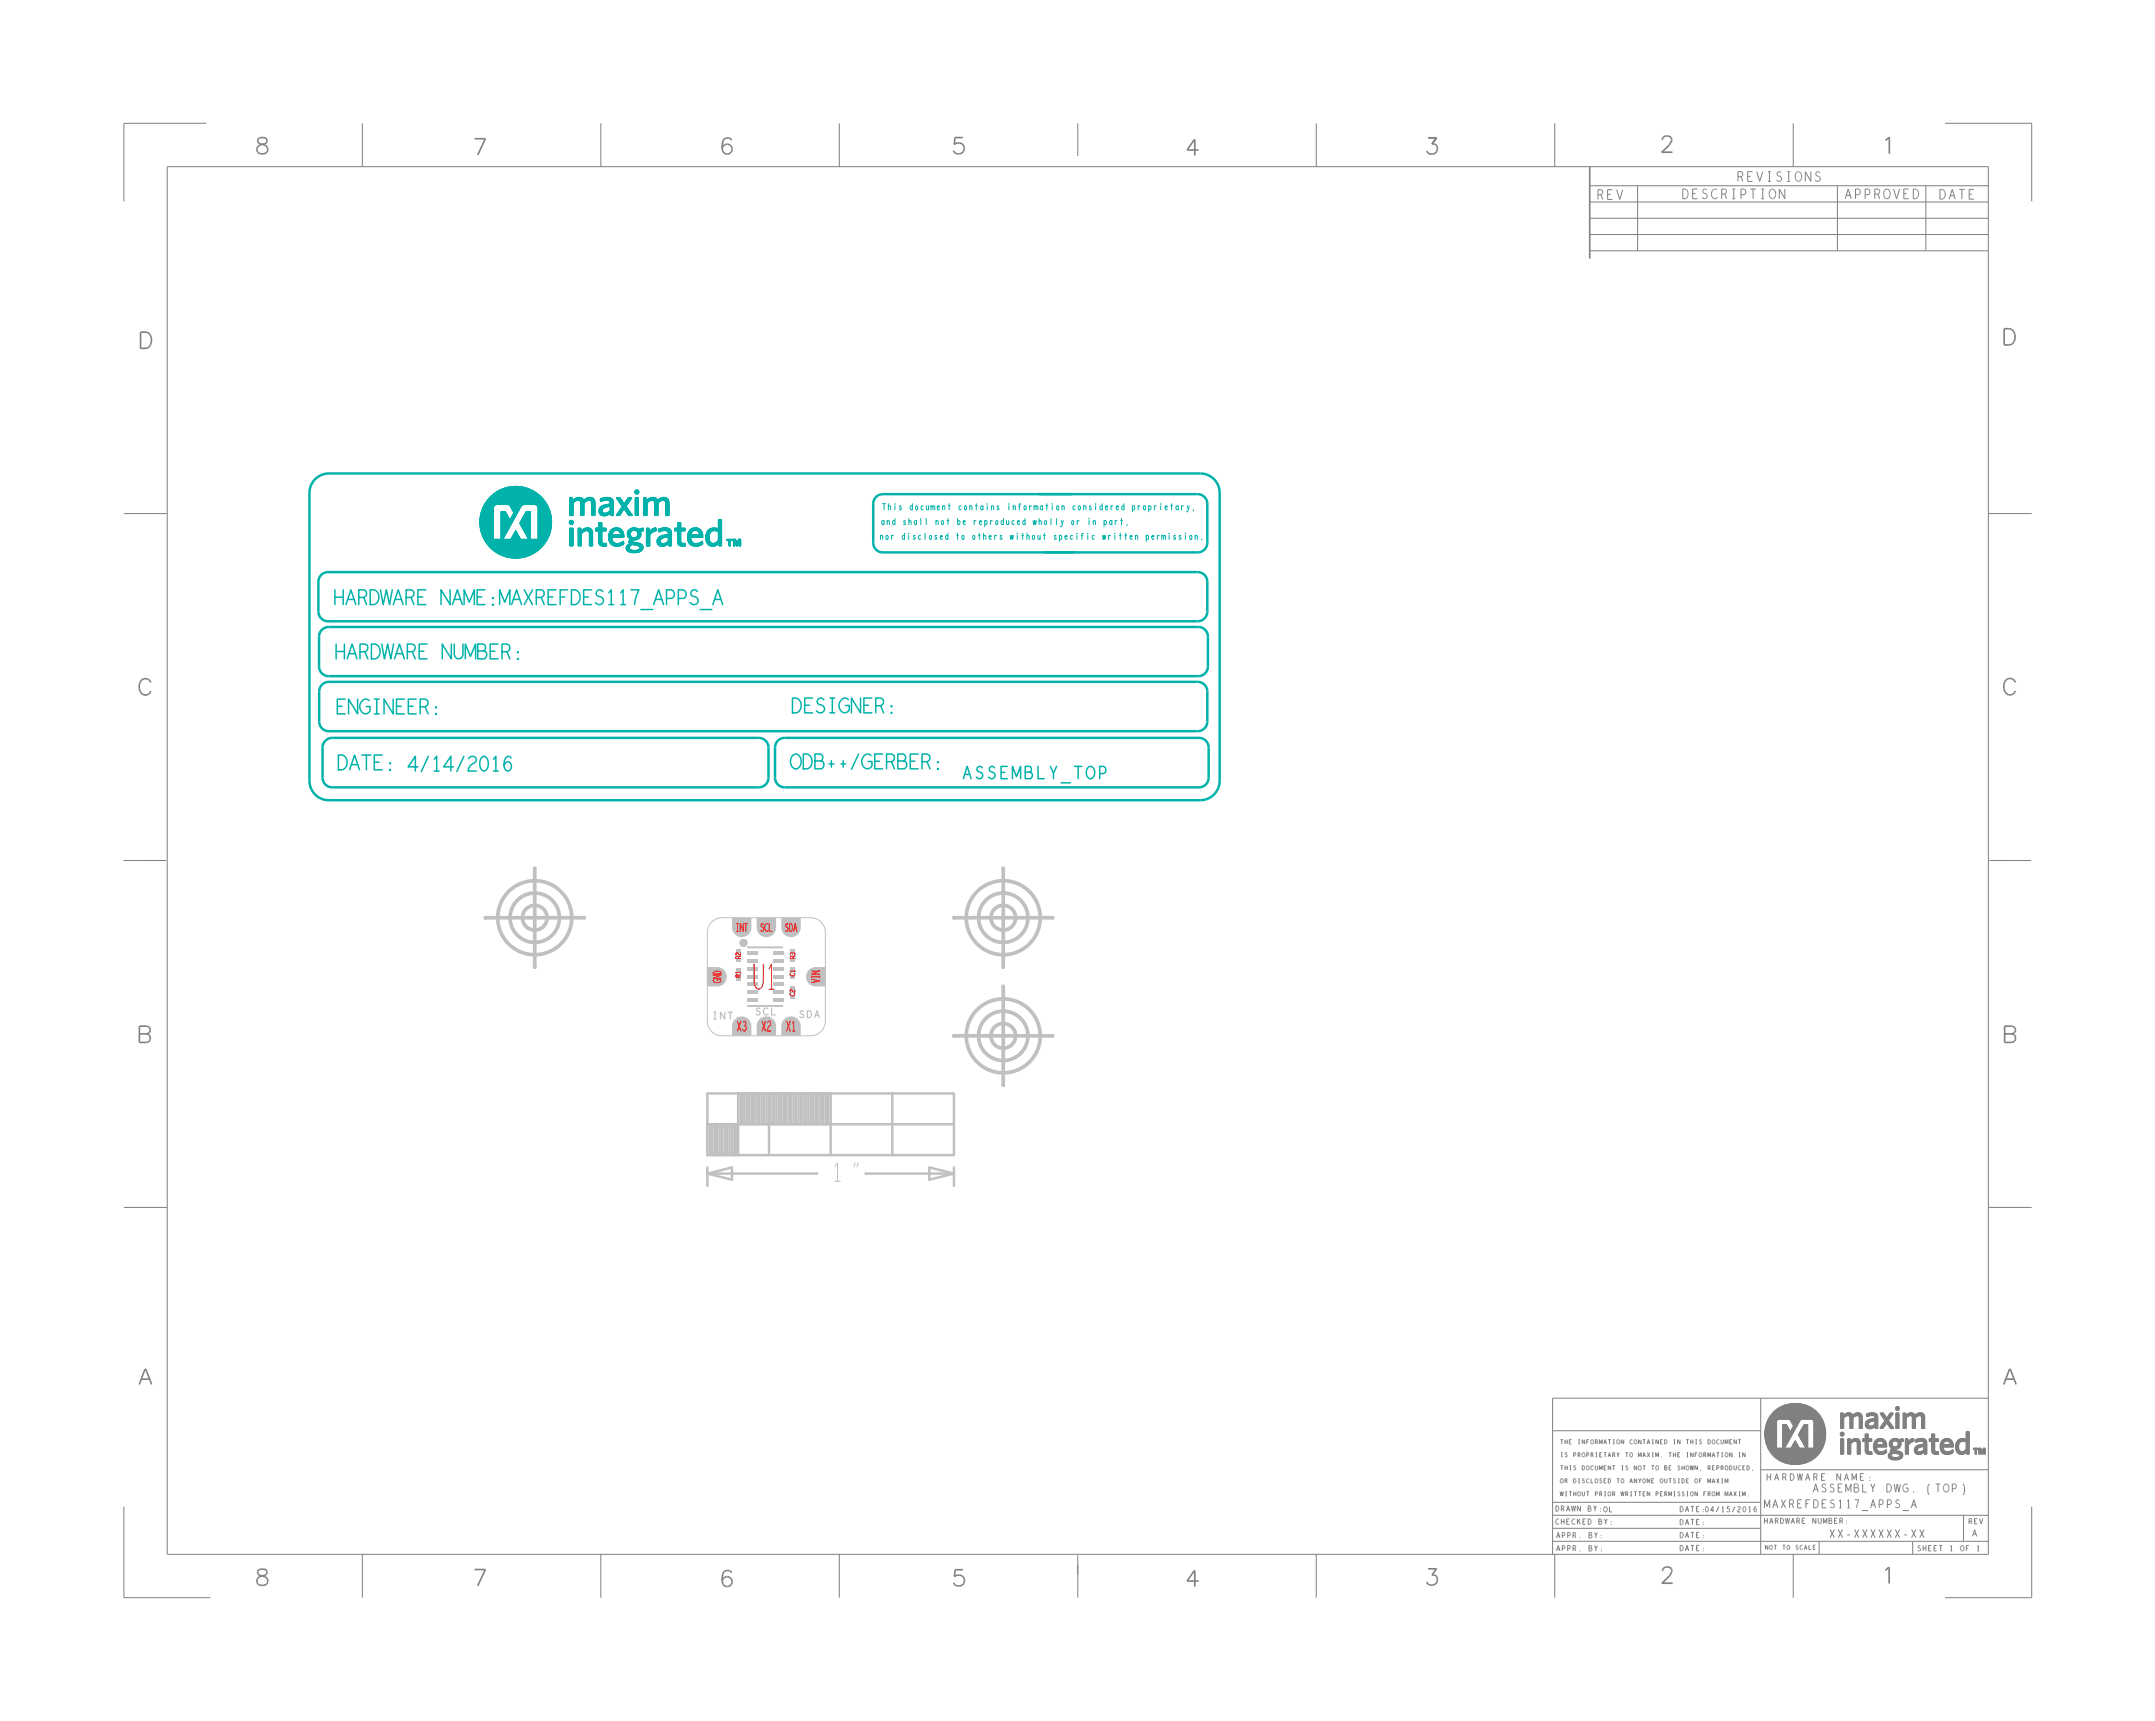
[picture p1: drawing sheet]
<svg xmlns="http://www.w3.org/2000/svg" width="222mm" height="177mm" viewBox="0 0 222 177" stroke-linecap="round" stroke-linejoin="round" font-family="sans-serif">
<defs><g id="words">
<text font-size="2.6" fill="#f00" x="77.5" y="101.9">U1</text>
<g font-size=".6" fill="#00b2a9">
<text x="90.9" y="52.5">This document contains information considered proprietary,</text>
<text x="90.6" y="55.6">nor disclosed to others without specific written permission.</text>
<text x="90.7" y="54">and shall not be reproduced wholly or in part,</text>
</g>
</g></defs>
<!-- layer: Board Outline -->
<path d="M73.3 95l.5-.4 .6-.1h9.1a1.52 1.52 0 0 1 1.5 1.5v9.2a1.52 1.52 0 0 1-1.5 1.5h-9.1a1.52 1.52 0 0 1-1.5-1.5v-9.2l.1-.6z" fill="none" stroke="#c0c0c0" stroke-width=".1"/>
<!-- layer: Components -->
<path d="M76.4 96.9l.2-.1 .2 .1 .1 .2-.1 .2-.2 .1-.2-.1-.1-.2zM76.5 97.1l.1-.1 .1 .2h-.1zM77 97.6h3.7zM77 103.6h3.7z" fill="none" stroke="#c0c0c0" stroke-width=".2"/>
<path d="M75.7 98.4h.6zM81.4 98.4h.6zM72.9 119h.1M75.7 100.3h.6zM81.3 100.2h.6zM81.3 102.2h.6zM98.3 119h.1" fill="none" stroke="#c0c0c0" stroke-width=".1"/>
<g fill="none" stroke="#00b2a9" stroke-width=".25">
<path d="M31.9 50.8v29.6zM32.8 59.9v3.1zM33.8 58.9h89.6zM33.8 58.9a1 1 0 0 0-1 1M33.9 48.8h89.7zM33.9 48.8a2 2 0 0 0-2 2M89.9 51.9v4zM89.9 55.9a1 1 0 0 0 1 1M90.9 56.9h19.8zM90.9 50.9a1 1 0 0 0-1 1M90.9 50.9h19.5zM107 50.9h16.4z"/>
<path d="M107.6 56.9h15.8zM123.4 58.9a1 1 0 0 1 1 1M123.4 50.9a1 1 0 0 1 1 1M123.6 48.8a2 2 0 0 1 2 2M124.4 55.9a1 1 0 0 1-1 1M124.4 51.9v4zM124.4 59.9v3.1zM125.6 50.8v29.6zM32.8 63a1 1 0 0 0 1 1M32.9 65.6v3zM32.9 68.6a1 1 0 0 0 1 1M32.9 71.2v3.1z"/>
<path d="M32.9 74.3a1 1 0 0 0 1 1M33.2 77v3.1zM33.8 64h89.6zM33.9 64.6h89.5zM33.9 69.6h89.5zM33.9 64.6a1 1 0 0 0-1 1M33.9 70.2h89.5zM33.9 75.3h89.5zM33.9 70.2a1 1 0 0 0-1 1M34.2 76h44zM34.2 76a1 1 0 0 0-1 1M78.2 76a1 1 0 0 1 1 1"/>
<path d="M79.2 77v3.1zM79.8 77v3.1zM80.8 76h42.7zM80.8 76a1 1 0 0 0-1 1M123.4 70.2a1 1 0 0 1 1 1M123.4 64.6a1 1 0 0 1 1 1M123.5 76a1 1 0 0 1 1 1M124.4 63a1 1 0 0 1-1 1M124.4 74.3a1 1 0 0 1-1 1M124.4 71.2v3.1zM124.4 68.6a1 1 0 0 1-1 1M124.4 65.6v3z"/>
<path d="M124.5 77v3.1zM31.9 80.4a2 2 0 0 0 2 2M33.2 80.1a1 1 0 0 0 1 1M33.9 82.4h89.7zM34.2 81.1h44zM79.2 80.1a1 1 0 0 1-1 1M79.8 80.1a1 1 0 0 0 1 1M80.8 81.1h42.7zM124.5 80.1a1 1 0 0 1-1 1M125.6 80.4a2 2 0 0 1-2 2"/>
</g>
<g fill="none" stroke="#c0c0c0" stroke-width=".19">
<circle cx="98.3" cy="94.5" r=".1"/>
<circle cx="99.5" cy="94.5" r=".1"/>
<circle cx="103.3" cy="99.6" r=".1"/>
<circle cx="103.3" cy="90.7" r=".1"/>
<circle cx="103.3" cy="89.4" r=".1"/>
<circle cx="103.3" cy="98.3" r=".1"/>
<circle cx="107.2" cy="94.5" r=".1"/>
<circle cx="108.4" cy="94.5" r=".1"/>
</g>
<g fill="none" stroke="#c0c0c0" stroke-width=".38">
<path d="M98.3 94.5h1.2zM99.5 94.5h7.7zM103.3 89.4v1.3zM103.3 90.7v7.6zM103.3 98.3v1.3zM107.2 94.5h1.2z"/>
<circle cx="103.3" cy="94.5" r="1.27"/>
<circle cx="103.3" cy="94.5" r="3.8"/>
<circle cx="103.3" cy="94.5" r="2.54"/>
</g>
<g fill="none" stroke="#c0c0c0" stroke-width=".13">
<circle cx="72.9" cy="119" r=".06"/>
<circle cx="72.9" cy="115.8" r=".06"/>
<circle cx="72.9" cy="112.6" r=".06"/>
<circle cx="73.1" cy="115.8" r=".06"/>
<circle cx="73.1" cy="119" r=".06"/>
<circle cx="73.4" cy="119" r=".06"/>
<circle cx="73.4" cy="115.8" r=".06"/>
<circle cx="73.6" cy="119" r=".06"/>
<circle cx="73.6" cy="115.8" r=".06"/>
<circle cx="73.9" cy="115.8" r=".06"/>
<circle cx="73.9" cy="119" r=".06"/>
<circle cx="74.1" cy="115.8" r=".06"/>
<circle cx="74.1" cy="119" r=".06"/>
<circle cx="74.4" cy="115.8" r=".06"/>
<circle cx="74.4" cy="119" r=".06"/>
<circle cx="74.6" cy="115.8" r=".06"/>
<circle cx="74.6" cy="119" r=".06"/>
<circle cx="74.9" cy="119" r=".06"/>
<circle cx="74.9" cy="115.8" r=".06"/>
<circle cx="75.1" cy="115.8" r=".06"/>
<circle cx="75.1" cy="119" r=".06"/>
<circle cx="75.4" cy="119" r=".06"/>
<circle cx="75.4" cy="115.8" r=".06"/>
<circle cx="75.7" cy="115.8" r=".06"/>
<circle cx="75.7" cy="119" r=".06"/>
<circle cx="75.8" cy="115.8" r=".06"/>
<circle cx="75.8" cy="119" r=".06"/>
<circle cx="76" cy="119" r=".06"/>
<circle cx="76" cy="112.6" r=".06"/>
<circle cx="76.3" cy="112.6" r=".06"/>
<circle cx="76.3" cy="115.8" r=".06"/>
<circle cx="76.4" cy="115.8" r=".06"/>
<circle cx="76.4" cy="112.6" r=".06"/>
<circle cx="76.7" cy="112.6" r=".06"/>
<circle cx="76.7" cy="115.8" r=".06"/>
<circle cx="76.9" cy="112.6" r=".06"/>
<circle cx="76.9" cy="115.8" r=".06"/>
<circle cx="77.2" cy="112.6" r=".06"/>
<circle cx="77.2" cy="115.8" r=".06"/>
<circle cx="77.4" cy="115.8" r=".06"/>
<circle cx="77.4" cy="112.6" r=".06"/>
<circle cx="77.7" cy="115.8" r=".06"/>
<circle cx="77.7" cy="112.6" r=".06"/>
<circle cx="77.9" cy="115.8" r=".06"/>
<circle cx="77.9" cy="112.6" r=".06"/>
<circle cx="78.2" cy="112.6" r=".06"/>
<circle cx="78.2" cy="115.8" r=".06"/>
<circle cx="78.5" cy="115.8" r=".06"/>
<circle cx="78.5" cy="112.6" r=".06"/>
<circle cx="78.7" cy="115.8" r=".06"/>
<circle cx="78.7" cy="112.6" r=".06"/>
<circle cx="79" cy="115.8" r=".06"/>
<circle cx="79" cy="112.6" r=".06"/>
<circle cx="79.2" cy="112.6" r=".06"/>
<circle cx="79.2" cy="119" r=".06"/>
<circle cx="79.5" cy="112.6" r=".06"/>
<circle cx="79.5" cy="115.8" r=".06"/>
<circle cx="79.7" cy="115.8" r=".06"/>
<circle cx="79.7" cy="112.6" r=".06"/>
<circle cx="80" cy="115.8" r=".06"/>
<circle cx="80" cy="112.6" r=".06"/>
<circle cx="80.2" cy="115.8" r=".06"/>
<circle cx="80.2" cy="112.6" r=".06"/>
<circle cx="80.5" cy="112.6" r=".06"/>
<circle cx="80.5" cy="115.8" r=".06"/>
<circle cx="80.7" cy="112.6" r=".06"/>
<circle cx="80.7" cy="115.8" r=".06"/>
<circle cx="81" cy="112.6" r=".06"/>
<circle cx="81" cy="115.8" r=".06"/>
<circle cx="81.2" cy="112.6" r=".06"/>
<circle cx="81.2" cy="115.8" r=".06"/>
<circle cx="81.5" cy="112.6" r=".06"/>
<circle cx="81.5" cy="115.8" r=".06"/>
<circle cx="81.8" cy="112.6" r=".06"/>
<circle cx="81.8" cy="115.8" r=".06"/>
<circle cx="82" cy="115.8" r=".06"/>
<circle cx="82" cy="112.6" r=".06"/>
<circle cx="82.3" cy="112.6" r=".06"/>
<circle cx="82.3" cy="115.8" r=".06"/>
<circle cx="82.5" cy="115.8" r=".06"/>
<circle cx="82.5" cy="112.6" r=".06"/>
<circle cx="82.8" cy="115.8" r=".06"/>
<circle cx="82.8" cy="112.6" r=".06"/>
<circle cx="83" cy="112.6" r=".06"/>
<circle cx="83" cy="115.8" r=".06"/>
<circle cx="83.3" cy="112.6" r=".06"/>
<circle cx="83.3" cy="115.8" r=".06"/>
<circle cx="83.5" cy="115.8" r=".06"/>
<circle cx="83.5" cy="112.6" r=".06"/>
<circle cx="83.8" cy="112.6" r=".06"/>
<circle cx="83.8" cy="115.8" r=".06"/>
<circle cx="84" cy="112.6" r=".06"/>
<circle cx="84" cy="115.8" r=".06"/>
<circle cx="84.3" cy="115.8" r=".06"/>
<circle cx="84.3" cy="112.6" r=".06"/>
<circle cx="84.5" cy="112.6" r=".06"/>
<circle cx="84.5" cy="115.8" r=".06"/>
<circle cx="84.8" cy="115.8" r=".06"/>
<circle cx="84.8" cy="112.6" r=".06"/>
<circle cx="85.1" cy="115.8" r=".06"/>
<circle cx="85.1" cy="112.6" r=".06"/>
<circle cx="85.3" cy="115.8" r=".06"/>
<circle cx="85.3" cy="112.6" r=".06"/>
<circle cx="85.6" cy="112.6" r=".06"/>
<circle cx="85.6" cy="119" r=".06"/>
<circle cx="91.9" cy="112.6" r=".06"/>
<circle cx="91.9" cy="119" r=".06"/>
<circle cx="98.3" cy="112.6" r=".06"/>
<circle cx="98.3" cy="119" r=".06"/>
<circle cx="98.3" cy="115.8" r=".06"/>
<circle cx="72.9" cy="120.9" r=".06"/>
<circle cx="72.9" cy="120.2" r=".06"/>
<circle cx="72.9" cy="122.1" r=".06"/>
<circle cx="75.4" cy="121.5" r=".06"/>
<circle cx="75.4" cy="120.2" r=".06"/>
<circle cx="84.2" cy="120.9" r=".06"/>
<circle cx="89.2" cy="120.9" r=".06"/>
<circle cx="95.7" cy="121.5" r=".06"/>
<circle cx="95.7" cy="120.2" r=".06"/>
<circle cx="98.3" cy="120.2" r=".06"/>
<circle cx="98.3" cy="122.1" r=".06"/>
<circle cx="98.3" cy="120.9" r=".06"/>
</g>
<g fill="none" stroke="#c0c0c0" stroke-width=".25">
<path d="M72.9 112.6v6.4zM72.9 112.6h25.4zM72.9 119h25.4zM72.9 115.8h25.4zM73.1 115.8v3.2zM73.4 115.8v3.2zM73.6 115.8v3.2zM73.9 115.8v3.2zM74.1 115.8v3.2zM74.4 115.8v3.2zM74.6 115.8v3.2zM74.9 115.8v3.2z"/>
<path d="M75.1 115.8v3.2zM75.4 115.8v3.2zM75.7 115.8v3.2zM75.8 115.8v3.2zM76 112.6v6.4zM76.3 112.6v3.2zM76.4 112.6v3.2zM76.7 112.6v3.2zM76.9 112.6v3.2zM77.2 112.6v3.2zM77.4 112.6v3.2zM77.7 112.6v3.2z"/>
<path d="M77.9 112.6v3.2zM78.2 112.6v3.2zM78.5 112.6v3.2zM78.7 112.6v3.2zM79 112.6v3.2zM79.2 112.6v6.4zM79.5 112.6v3.2zM79.7 112.6v3.2zM80 112.6v3.2zM80.2 112.6v3.2zM80.5 112.6v3.2zM80.7 112.6v3.2z"/>
<path d="M81 112.6v3.2zM81.2 112.6v3.2zM81.5 112.6v3.2zM81.8 112.6v3.2zM82 112.6v3.2zM82.3 112.6v3.2zM82.5 112.6v3.2zM82.8 112.6v3.2zM83 112.6v3.2zM83.3 112.6v3.2zM83.5 112.6v3.2zM83.8 112.6v3.2z"/>
<path d="M84 112.6v3.2zM84.3 112.6v3.2zM84.5 112.6v3.2zM84.8 112.6v3.2zM85.1 112.6v3.2zM85.3 112.6v3.2zM85.6 112.6v6.4zM91.9 112.6v6.4zM98.3 112.6v6.4zM72.9 120.9l2.5 .6zM72.9 120.9h11.3zM72.9 120.9l2.5-.7z"/>
<path d="M72.9 120.2v1.9zM75.4 120.2v1.3zM89.2 120.9h9.1zM95.7 121.5l2.6-.6zM95.7 120.2l2.6 .7zM95.7 120.2v1.3zM98.3 120.2v1.9z"/>
</g>
<g fill="none" stroke="#00b2a9" stroke-width=".1">
<path d="M49.4 54h1.4zM49.5 54h1.3zM49.5 54a3.7 3.7 0 0 0 3.7 3.5 3.7 3.7 0 0 0 3.6-3.7 3.7 3.7 0 0 1-3.6 3.7 3.7 3.7 0 0 1-3.7-3.5M49.5 53.9h1.3zM49.5 54a3.6 3.6 0 0 0 3.7 3.4 3.6 3.6 0 0 0 3.6-3.5 3.6 3.6 0 0 1-3.6 3.5 3.6 3.6 0 0 1-3.7-3.4 3.6 3.6 0 0 0 3.7 3.4 3.6 3.6 0 0 0 3.5-3.5 3.6 3.6 0 0 1-3.5 3.5 3.6 3.6 0 0 1-3.7-3.3M49.5 53.9a3.6 3.6 0 0 1 3.5-3.7 3.6 3.6 0 0 1 3.8 3.5 3.6 3.6 0 0 0-3.8-3.6 3.6 3.6 0 0 0-3.5 3.8M49.5 53.9h1.2zM49.5 54.1h1.2zM49.6 53.8h1.1zM49.6 54.1h1.1zM49.6 53.8a3.6 3.6 0 0 1 3.4-3.6 3.6 3.6 0 0 1 3.7 3.4 3.6 3.6 0 0 0-3.7-3.4 3.6 3.6 0 0 0-3.4 3.6M49.6 54.1a3.6 3.6 0 0 0 3.6 3.2 3.6 3.6 0 0 0 3.5-3.4 3.6 3.6 0 0 1-3.5 3.4 3.6 3.6 0 0 1-3.6-3.2z"/>
<path d="M49.6 53.8h1zM49.6 54.2h1zM49.6 53.8a3.5 3.5 0 0 1 3.4-3.5 3.5 3.5 0 0 1 3.6 3.3 3.5 3.5 0 0 0-3.6-3.3 3.5 3.5 0 0 0-3.4 3.5M49.6 54.2a3.5 3.5 0 0 0 3.6 3.1 3.5 3.5 0 0 0 3.4-3.3 3.5 3.5 0 0 1-3.4 3.3 3.5 3.5 0 0 1-3.6-3.1zM49.6 53.7h1zM49.7 54.2h.9zM49.7 53.7h.9zM49.7 54.2a3.5 3.5 0 0 0 3.5 3.1 3.5 3.5 0 0 0 3.4-3.3 3.5 3.5 0 0 1-3.4 3.3 3.5 3.5 0 0 1-3.5-3.1zM49.7 53.7h.8zM49.7 54.2a3.4 3.4 0 0 0 3.5 3 3.4 3.4 0 0 0 3.4-3.1 3.4 3.4 0 0 1-3.4 3.1 3.4 3.4 0 0 1-3.5-3M49.7 53.7a3.4 3.4 0 0 1 3.3-3.3 3.4 3.4 0 0 1 3.5 3.1 3.4 3.4 0 0 0-3.5-3.1 3.4 3.4 0 0 0-3.3 3.3 3.4 3.4 0 0 1 3.3-3.3 3.4 3.4 0 0 1 3.6 3.1 3.4 3.4 0 0 0-3.6-3.1 3.4 3.4 0 0 0-3.3 3.3M49.7 54.3h.8z"/>
<path d="M49.7 54.3a3.4 3.4 0 0 0 3.5 2.9 3.4 3.4 0 0 0 3.3-3.1 3.4 3.4 0 0 1-3.3 3.1 3.4 3.4 0 0 1-3.4-2.9 3.4 3.4 0 0 0 3.4 2.9 3.4 3.4 0 0 0 3.3-3.1 3.4 3.4 0 0 1-3.3 3.1 3.4 3.4 0 0 1-3.4-2.9M49.8 54.3h.7zM49.8 53.6h.7zM49.8 53.6h.6zM49.8 54.3a3.4 3.4 0 0 0 .7 1.6M49.8 54.3l.2 .7 .5 .8M49.8 54.3l.3 .9 .4 .6M49.9 54.4h.5zM49.9 53.5h.5zM49.9 53.5h.4zM49.9 54.4l.5 1.1M50 53.5h.3z"/>
<path d="M50 54.4l.4 1.1M50 54.4h.4zM50 53.4h.3zM50 54.5l.3 .9M50 54.5h.3zM50 53.4h.2zM50.1 54.5h.2zM50.1 53.4h.1zM50.1 53.3h.1zM50.1 54.6l.1 .4M50.1 54.6h.1zM50.2 53.3h.1"/>
<path d="M50.1 54.6l.1 .3M50.1 54.6l.1 .2M50.2 53.2v.1zM50.2 54.6h.1M50.2 53.1v.2zM50.2 53.1l-.1 .2 .1-.1M50.2 53v.3zM50.2 54.7v-.1v.2M50.2 52.9v.4zM50.2 54.6v.1zM50.2 52.9l-.1 .4 .1-.3M50.2 52.8v.6z"/>
<path d="M50.2 54.6v.2zM50.2 52.8l-.1 .5M50.2 52.8l-.1 .6M50.2 52.7v.7zM50.2 54.6v.3zM50.2 52.7l-.2 .7M50.2 52.6v.8zM50.2 54.6v.4zM50.2 52.6l-.2 .8M50.3 55.1l-.2-.6 .2 .6M50.3 52.5v.9zM50.3 54.5v.6z"/>
<path d="M50.3 52.5l-.3 .9 .2-.8M50.3 55.2l-.3-.7 .3 .7M50.3 52.4v1zM50.3 54.5v.7zM50.3 52.4l-.3 1 .3-1M50.3 52.3v1.1zM50.3 52.3l-.3 1.1M50.3 55.3l-.3-.8 .3 .8M50.3 52.3v1.2zM50.3 54.5v.8zM50.3 52.2h.1M50.3 52.2l-.2 .6-.1 .7 .3-1.2"/>
<path d="M50.3 54.5v.9zM50.3 52.2v.1zM50.4 52.3v1.2zM50.4 54.4v1.1zM50.4 52.2l-.1 .1zM50.4 52.1h.1M50.4 52.2v.1zM50.4 55.5l-.5-1.1 .2 .6 .3 .6M50.4 54.4v1.2zM50.4 52.1l-.3 .6-.2 .8 .2-.8 .2-.5M50.4 52.2h.1M50.4 55.6l-.3-.6-.2-.6 .2 .7 .3 .6"/>
<path d="M50.4 52.3v1.3zM50.4 54.4v1.3zM50.4 52h.1M50.4 55.7l-.3-.5-.2-.8 .1 .6 .4 .7M50.4 52a3.2 3.2 0 0 0-.5 1.5M50.5 52.3v1.3zM50.5 52.2l-.1 .1zM50.5 54.3v1.5zM50.5 52h.1M50.5 52.1h.1M50.5 52.2h.1M50.5 51.3a3.7 3.7 0 0 1 4-.9 3.7 3.7 0 0 1 2.3 3.3 3.7 3.7 0 0 0-3.8-3.6 3.7 3.7 0 0 0-3.5 3.8 3.6 3.6 0 0 1 1-2.6z"/>
<path d="M50.5 52h-.1zM50.5 52.2v.1zM50.5 54.3v1.6zM50.5 55.9h2.3zM50.5 52.3v1.4zM50.5 51.9v.1zM50.5 55.8h2.3zM50.6 52.1h.1M50.6 52.2h.1M50.6 51.8l-.1 .1zM50.6 52h.1M50.6 52.2l-.1 .1z"/>
<path d="M50.6 51.9l-.1 .1zM50.6 55.9a3.3 3.3 0 0 0 5.1 0M50.6 52.3v1.4zM50.6 54.2v1.6zM50.6 55.8h2.2zM50.6 55.9h2.2zM50.6 52.2v.1zM50.6 51.9h-.1zM50.6 51.9v.1zM50.6 51.9h.1M50.6 51.8l.1-.1zM50.6 51.8h.1"/>
<path d="M50.6 52.3v1.5zM50.6 55.8h2.1zM50.6 55.9a3.3 3.3 0 0 0 5 0M50.6 55.9h2.3zM50.6 54.2v1.5zM50.6 55.7h2.1zM50.6 56a3.3 3.3 0 0 0 5 0M50.6 56h2.3zM50.6 51.8v.1zM50.6 51.3a3.5 3.5 0 0 1 3.8-.8 3.5 3.5 0 0 1 2.3 3.1 3.5 3.5 0 0 0-3.7-3.3 3.5 3.5 0 0 0-3.4 3.5 3.5 3.5 0 0 1 1-2.5zM50.6 51.8h.1zM50.7 52.2h.1"/>
<path d="M50.7 52.1h.1M50.7 51.7h.1M50.7 51.9l-.1 .1zM50.7 51.7a3.2 3.2 0 0 1 4.9 0M50.7 51.8h.1M50.7 52.3v1.5zM50.7 51.8l-.1 .1zM50.7 54.1v1.6zM50.7 55.7h2zM50.7 52h-.1zM50.7 51.9h.1M50.7 56a3.3 3.3 0 0 0 4.9 0"/>
<path d="M50.7 56h2.2zM50.7 52l-.1 .1zM50.7 52v.1zM50.7 51.9v-.1zM50.7 51.6h.1M50.7 52.3h.1M50.7 52.3v1.6zM50.8 51.7h.1M50.7 51.9l.1-.1zM50.7 52h.1M50.7 56a3.3 3.3 0 0 0 4.8 0M50.8 51.8h.1"/>
<path d="M50.7 54.1v1.5zM50.7 55.6h2zM50.8 51.6h.1M50.8 51.9h.1M50.7 56a3.2 3.2 0 0 0 4.8 0M50.8 51.9l-.1 .1zM50.8 52.2h.1M50.8 52.3v1.6zM50.8 54v1.6zM50.8 55.6h1.9zM50.8 52h.1M50.8 52.3h.1"/>
<path d="M50.8 52.1h.1M50.8 55.6h.9zM50.8 56a3.2 3.2 0 0 0 4.7 0M50.8 56h2.1zM50.8 55.6h.8zM50.8 56a3.2 3.2 0 0 0 4.6 0M50.8 52.3v1.7zM50.8 51.6a3.2 3.2 0 0 1 4.7 0l-.5-.1 .5 .1a3.2 3.2 0 0 0-4.8 0M50.9 51.6h.1M50.9 51.7h.1M50.9 51.9h.1M50.8 51.6l.1-.1z"/>
<path d="M50.9 51.8h.1M50.8 54v1.5zM50.8 55.5h.8zM50.8 51.6h.1zM50.9 52h.1M50.9 52.2h.1M50.9 51.5h.1M50.9 51.4a3.3 3.3 0 0 1 3.3-.7 3.3 3.3 0 0 1 2.2 2.7 3.3 3.3 0 0 0-3.4-2.9 3.3 3.3 0 0 0-3.2 3.1 3.3 3.3 0 0 1 1.1-2.2zM50.9 52.1h.1M50.9 56.1h2zM50.9 56a3.2 3.2 0 0 0 4.5 .1M50.9 56.1a3.2 3.2 0 0 0 4.5 0"/>
<path d="M51 51.6h.1M51 51.7h.1M50.9 56.1a3.2 3.2 0 0 0 4.4 0M50.9 51.5h.1zM51 51.8h.1M51 52h.1M51 52.1h.1M51 51.9h.1M50.9 51.6l.1-.1zM50.9 51.6h.1zM51 51.5h.1M51 51.7v-.1z"/>
<path d="M51 56.1a3.2 3.2 0 0 0 4.3 0M51 56.1h1.9zM51 51.5l.1-.1zM51 51.5h.1zM51 51.4h.1zM51.1 51.7h.1M51 56.1a3.1 3.1 0 0 0 4.2 0M51 56.1h2zM51.1 51.8h.1M51 51.6l.1-.1zM51 51.6h.1zM51.1 51.9h.1"/>
<path d="M51.1 52h.1M51.1 51.4h.1M51 51.4a3.2 3.2 0 0 1 4.2 0M51 51.7l.1-.1zM51 51.7h.1zM51.1 51.8v-.1zM51.1 56.1a3.1 3.1 0 0 0 4.1 0M51.1 56.1h1.9zM51.1 51.4h.1zM51.1 51.5h.1zM51.2 51.5h.1M51.1 56.1a3.1 3.1 0 0 0 4 0"/>
<path d="M51.2 51.9h.1M51.2 51.6h.1M51.2 52h.1M51.2 51.7h.1M51.2 51.8h.1M51.1 56.2a3.1 3.1 0 0 0 4 0M51.1 56.2h1.9zM51.1 51.4h1.2zM51.2 51.4h1.1zM51.2 51.5h1.1zM51.2 51.4a3.1 3.1 0 0 1 3.9 0h-.1M51.2 51.6h1.1z"/>
<path d="M51.2 51.7h1.1zM51.2 56.2a3.1 3.1 0 0 0 3.9 0M51.2 56.2h1.8zM51.2 51.8h1.1zM51.2 51.9h1.1zM51.2 52h1.1zM51.2 52h1zM51.2 51.4a3.1 3.1 0 0 1 3.9 0M51.2 56.2a3.1 3.1 0 0 0 3.8 0M51.2 51.4a3.1 3.1 0 0 1 3.8 0M51.3 51.3h1zM51.3 51.3a3.1 3.1 0 0 1 3.7 0"/>
<path d="M51.3 56.2a3 3 0 0 0 3.7 0M51.3 56.2h1.7zM51.3 56.2a3 3 0 0 0 3.6 0M51.3 51.3a3.1 3.1 0 0 1 3.6 0M51.4 51.3h.9zM51.4 51.3a3 3 0 0 1 3.5 0M51.4 56.2a3 3 0 0 0 3.5 0M51.4 56.2h1.6zM51.4 51.3a3 3 0 0 1 3.4 0M51.4 56.3a2.99 2.99 0 0 0 3.4 0M51.4 56.3h1.6zM51.5 56.3a2.98 2.98 0 0 0 3.3 0"/>
<path d="M51.5 56.3h1.5zM51.5 51.3h.8zM51.5 51.3a3 3 0 0 1 3.3 0M51.5 56.3a2.97 2.97 0 0 0 3.2 0M51.5 56.3h1.6zM51.5 51.3a2.99 2.99 0 0 1 3.2 0M51.5 56.3a2.96 2.96 0 0 0 3.2 0M51.6 51.2h.8zM51.6 51.2a2.98 2.98 0 0 1 3.1 0M51.6 56.3a2.95 2.95 0 0 0 3.1 0M51.6 56.3h1.5zM51.6 52.7h.4z"/>
<path d="M51.6 52.7v2.8zM51.6 51.2a2.97 2.97 0 0 1 3 0M51.6 52.7v2.9zM51.6 56.3a2.94 2.94 0 0 0 3 0M51.7 52.7h.3zM51.7 52.7v2.9zM51.7 51.2h.7zM51.7 51.2a2.96 2.96 0 0 1 2.9 0M51.7 56.3h1.4zM51.7 56.3a2.92 2.92 0 0 0 2.9 0M51.7 52.8h.3zM51.7 52.8v2.8z"/>
<path d="M51.7 55.6h1zM51.7 52.8v2.7zM51.7 51.2a2.95 2.95 0 0 1 2.8 0M51.7 56.3a2.91 2.91 0 0 0 2.8 0M51.7 55.6h.9zM51.7 52.8v2.6zM51.7 51.2a2.93 2.93 0 0 1 2.8 0M51.7 52.8v2.5zM51.8 55.6h.8zM51.8 56.3a2.9 2.9 0 0 0 2.7 .1M51.8 52.8h.2zM51.8 56.4h1.3z"/>
<path d="M51.8 52.8v2.5zM51.8 52.8h.1zM51.8 52.8v2.4zM51.8 52.9h.1zM51.8 52.9v2.3zM51.8 51.2h.6zM51.8 51.2a2.92 2.92 0 0 1 2.7 0M51.8 55.5h.8zM51.8 56.4a2.89 2.89 0 0 0 2.6 0M51.8 52.9v2.2zM51.8 52.9v2.1zM51.8 52.9h.1"/>
<path d="M51.8 51.2a2.91 2.91 0 0 1 2.6 0M51.9 52.9h.1M51.9 52.9v2zM51.9 56.4a2.88 2.88 0 0 0 2.5 0M51.9 56.4h1.2zM51.9 53h.1M51.9 53v1.8zM51.9 53l.5 .9zM51.9 52.9l.5 1zM51.9 51.2h.5zM51.9 51.2l1-.3a2.9 2.9 0 0 1 1.5 .3M51.9 53v1.7z"/>
<path d="M51.9 52.9l.6 1zM51.9 56.4a2.86 2.86 0 0 0 2.4 0M51.9 53.1l.5 .8zM51.9 53.1v1.6zM51.9 53.1l.4 .8zM51.9 53.1v1.5zM51.9 53.2l.4 .7zM51.9 53.2v1.4zM51.9 52.8l.6 1.1zM52 53.2l.3 .7zM52 53.2v1.4zM52 52.8l.5 1.1z"/>
<path d="M52 51.2h.4zM52 51.2a2.89 2.89 0 0 1 2.3 0M52 53.3l.3 .6zM52 53.3v1.2zM52 52.8l.5 1zM52 56.4a2.85 2.85 0 0 0 2.3 0M52 56.4h2.3zM52 53.4l.3 .5zM52 53.4v1zM52 52.8l.5 .9zM52 52.7l.5 1zM52 53.5l.2 .4z"/>
<path d="M52 53.5v.8zM52 51.1h.4zM52 51.1a2.88 2.88 0 0 1 2.2 0M52 52.7l.5 .9zM52 56.4a2.84 2.84 0 0 0 2.2 0M52 56.4h2.2zM52 53.6l.2 .3zM52 53.6v.6zM52.1 53.7v.4zM52.1 53.7l.1 .2zM52.1 51.1h.3zM52.1 51.1l.7-.1a2.87 2.87 0 0 1 1.4 .1"/>
<path d="M52.1 53.7v.3zM52.1 56.4l1 .2 1.1-.2M52.1 56.4h2.1zM52.1 53.8v.2zM52.1 53.8l.1 .1zM52.1 53.8v.1zM52.1 53.9h.1M52.1 51.1l.6-.1a2.85 2.85 0 0 1 1.4 .1M52.2 56.4a2.81 2.81 0 0 0 1.9 0M52.2 53.9l-.1 .1zM52.2 56.4h1.9zM52.2 53.9l-.1 .2z"/>
<path d="M52.2 53.9l-.2 .3zM52.2 51.1h.2zM52.2 51.1a2.84 2.84 0 0 1 1.8 0M52.2 56.4a2.81 2.81 0 0 0 1.8 0M52.2 56.4h1.8zM52.2 53.9l-.2 .4zM52.3 52h.1M52.3 51.9h.1M52.3 53.9l-.3 .5zM52.3 51.8h.1M52.3 51.7h.1M52.3 51.1h.1z"/>
<path d="M52.3 51.1a2.84 2.84 0 0 1 1.7 0l-.5 .1-.4 .2M52.3 53.9l-.3 .6zM52.3 51.6h.1M52.3 56.5a2.8 2.8 0 0 0 1.6 0M52.3 56.5h1.6zM52.4 51.6h.1M52.3 51.5h.1M52.3 53.9l-.3 .7zM52.3 51.4h.1M52.4 51.8h.1M52.4 52h.1M52.4 51.9h.1"/>
<path d="M52.4 51.4h.1M52.4 51.5h.1M52.3 53.9l-.4 .7zM52.4 51.7h.1M52.4 51.3h.1M52.4 51.2h.1M52.4 53.9l-.5 .8zM52.4 51.1h.1M52.4 56.5a2.78 2.78 0 0 0 1.5 0M52.4 56.5h1.5zM52.4 53.9l-.5 .9zM52.5 51.6h.1"/>
<path d="M52.5 51.5h.1M52.5 51.3h.1M52.5 51.7h.1M52.4 53.9l-.5 1zM52.5 51.2h.1M52.5 51.9h.1M52.4 51.1a2.81 2.81 0 0 1 1.4 0l-.3 .1-.4 .2 .3-.2 .5-.1a2.82 2.82 0 0 0-1.5 0M52.4 51.5h.1zM52.5 51.8h.1M52.4 51.4l.1 .1zM52.4 51.4h.1zM52.5 52h.1"/>
<path d="M52.5 51.1h.1M52.4 53.9l-.6 1.1zM52.4 51.3l.1 .1zM52.4 51.3h.1zM52.5 53.9l-.7 1.1zM52.5 51.2v.1zM52.5 52.1h.1M52.5 53.9l-.7 1.2zM52.5 51.2h.1zM52.5 56.5l.5 .1 .8-.1M52.5 56.5h1.3zM52.5 51.1l.1 .1z"/>
<path d="M52.5 51.1h.1zM52.5 51.6h.1zM52.5 51.4h.1M52.6 51.4h.1M52.5 53.9l-.7 1.3zM52.5 51.4h.1zM52.6 51.8h.1M52.6 51.7h.1M52.5 51.5l.1 .1zM52.5 51.3l.1 .1zM52.6 51.9h.1M52.6 52h.1"/>
<path d="M52.5 51.3h.1zM52.5 51.5h.1zM52.5 51.7h.1zM52.6 51.1h.1M52.6 52.1h.1M52.5 51.1l.5-.1 .7 .1-.6 .3 .7-.3-.6-.1-.7 .1M52.5 51.2l.1 .1zM52.5 51.6l.1 .1zM52.5 51.4l.1 .1zM52.6 51.4v.1zM52.6 51.6v.1zM52.6 51.2h.1"/>
<path d="M52.6 52.1v.1zM52.6 51.6h.1M52.6 51.1v.1zM52.6 51.4h.1zM52.6 51.1h.1zM52.6 51.3l.1 .1zM52.6 51.6h.1zM52.6 56.5h1.1M52.6 51.3h.1zM52.6 56.5h1.1zM52.6 51.5l.1 .1zM52.6 51.1h1.1l-.6 .3 .5-.3h-1"/>
<path d="M52.6 52.2l.3 .6zM52.6 51.7l.1 .1zM52.6 51.7h.1zM52.6 52.2l.4 .6zM52.6 51.5h.1zM52.6 51.2l.1 .1zM52.7 51.9h.1M52.6 51.9h.1zM52.7 51.8h.1M52.6 52.1l.1 .1zM52.6 51.2h.1zM52.7 52h.1"/>
<path d="M52.7 52.1h.1M52.6 51.8h.1zM52.7 51.6h.1M52.6 51.4l.1 .1zM52.7 51.1h.1M52.6 51.1l.1 .1zM52.6 51.6l.1 .1zM52.6 51.1l.2 .1zM52.7 51.1l.1 .1zM52.7 51.6v.1zM52.7 51.4h.1M52.7 51.1h.1z"/>
<path d="M52.7 52.2l.3 .6zM52.7 51.7v.1zM52.7 51.8v.1zM52.7 51.4h.1zM52.7 51.3l.1 .1zM52.7 51.5h.1M52.7 51.9v.1zM52.7 51.6h.1zM52.7 52.2l.4 .6zM52.7 51.1h.9M52.7 51.7h.1M52.7 51.8l.1 .1z"/>
<path d="M52.7 51.5l.1 .1zM52.7 52v.1zM52.7 51.7h.1zM52.7 52.1l.4 .7zM52.7 51.8h.1zM52.7 51.3h.1zM52.7 52l.1 .1zM52.7 51.9h.1zM52.7 51.5h.1zM52.7 51.2l.1 .1zM52.7 56.5h.8M52.7 51.6l.1 .1z"/>
<path d="M52.8 52h.1M52.7 56.5h.8zM52.8 51.4h.1M52.8 51.1h.1M52.7 51.2h.1zM52.7 51.7l.1 .1zM52.7 51.2h.2zM52.8 52.1l.3 .7zM52.8 51.9h.1M52.8 51.7v.1zM52.8 51.6v.1zM52.8 51.2h.1z"/>
<path d="M52.8 51.4v.1zM52.8 52v.1zM52.8 51.6h.1M52.8 51.8v.1zM52.8 51.1l.1 .1zM52.8 51.4l.1 .1zM52.8 52.1l.3 .6zM52.8 51.4h.1zM52.8 51.7l.1 .1zM52.8 51.6h.1zM52.8 51.7h.1zM52.8 51.5l.1 .1z"/>
<path d="M52.8 51.3h.1M52.8 51.1h.7l-.4 .2 .3-.2h-.6M52.8 51.8l.1 .1zM52.8 51.3l.1 .1zM52.8 52l.1 .1zM52.8 51.9h.1zM52.8 52.1l.3 .5zM52.8 51.6l.1 .1zM52.8 52h.1zM52.8 51.8h.1zM52.8 51.1h.1zM52.8 51.5h.1z"/>
<path d="M52.8 51.3h.1zM52.9 51.3h.1M52.9 51.9v.1zM52.9 51.6v.1zM52.9 51.9h.1M52.9 51.2h.1M52.9 51.5h.1M52.9 52.1l.2 .4zM52.9 51.8h.1M52.9 51.3h.1zM52.9 51.4v.1zM52.9 51.2l.1 .1z"/>
<path d="M52.9 51.7v.1zM52.9 51.6l.1 .1zM52.9 51.1h.1M52.9 51.1h.5l-.3 .2 .2-.2h-.4M52.9 52l.2 .5zM52.9 51.6h.1zM52.9 51.8v.1zM52.9 51.4l.1 .1zM52.9 51.2h.1zM52.9 52l.2 .4zM52.9 51.7l.1 .1zM52.9 51.9l.1 .1z"/>
<path d="M52.9 51.5l.1 .1zM52.9 51.4h.1zM52.9 51.8l.1 .1zM52.9 51.1l.1 .1zM52.9 51.3l.1 .1zM52.9 52.8l-.4 .8zM52.9 52l.2 .3zM52.9 51.1h.4l-.2 .1 .2-.1h-.3M53 52.8l-.5 .8zM53 52l.1 .3zM53 51.9v.1zM53 51.7h.1"/>
<path d="M53 51.3v.1zM53 51.5l.1 .1zM53 51.8h.1M53 56.5h.3M53 56.5h.3zM53 51.3l.1 .1zM53 51.6v.1zM53 51.5h.1zM53 51.3h.1zM53 52l.1 .2zM53 51.4l.1 .1zM53 51.6l.1 .1z"/>
<path d="M53 51.1l.1 .1zM53 52.8l-.5 .9zM53 51.2l.1 .1zM53 51.8l.1 .1zM53 51.8h.1zM53 51.7l.1 .1zM53 52l.1 .1zM53.1 51.2h.1M53 51.1h.2l-.1 .1h.1h-.1M53 51.4h.1zM53 51.2h.1zM53 52.8l-.5 1z"/>
<path d="M53.1 51.8v.1zM53.1 51.4h.1M53.1 51.9v.2zM53.1 51.7v.1zM53.1 51.6v.1zM53.1 52.8l-.6 1zM53.1 51.3v.1zM53.1 51.9v.1zM53.1 51.6h.1M53.1 51.5v.1zM53.1 51.3h.1M53.1 51.8h.1"/>
<path d="M53.1 51.7h.1M53.1 52h.1M53.1 52.8l-.6 1.1zM53.1 51.9h.1M53.1 51.5h.1M53.1 56.4h1.2zM53.1 55.7l-.2 .4zM53.1 56.2v.1zM53.1 56.4h.1M53.1 55.3l-.3 .6zM53.1 55.9l-.1 .3zM53.1 56.1l-.1 .1z"/>
<path d="M53.1 56l-.1 .2zM53.1 56.1l-.1 .2zM53.1 55.2l-.3 .6zM53.1 55.6l-.2 .4zM53.1 55.5l-.2 .5zM53.1 55.1l-.3 .7zM53.1 55.8l-.1 .3zM53.1 55.9l-.1 .2zM53.1 55.5l-.2 .4zM53.1 55.1l.4 .7zM53.1 55.2l.4 .6zM53.1 55.3l.3 .5z"/>
<path d="M53.1 55.3l.3 .6zM53.1 55.4l.3 .5zM53.1 55.5l.3 .4zM53.1 55.5l.3 .5zM53.1 55.6l.3 .4zM53.1 55.6l.2 .4zM53.1 55.7l.2 .3zM53.1 55.7l.2 .4zM53.1 55.8l.2 .3zM53.1 55.9l.2 .2zM53.1 55.9l.2 .3zM53.1 56l.1 .2z"/>
<path d="M53.1 56.1l.1 .1zM53.1 56.1l.1 .2zM53.1 56.2l.1 .1zM53.1 56.3h.1zM53.1 56.3h.1M53.1 55.4l-.3 .5zM53.1 55.8l-.2 .3zM53.1 55.7l-.2 .3zM53.1 55.3l-.3 .5zM53.1 54.9l-.4 .8zM53.1 55.1l-.4 .7zM53.1 55l-.4 .7z"/>
<path d="M53.1 54.7l-.5 .9zM53.1 54.8l-.4 .8zM53.1 54.6l-.5 .9zM53.1 54.6l.5 .9zM53.1 54.7l.5 .9zM53.1 54.8l.5 .8zM53.1 55l.4 .7zM53.1 54.9l.5 .8zM53.1 54.9l.4 .8zM53.1 56.4h1.3zM53.2 56.4h1.3zM53.2 56.3h1.3z"/>
<path d="M53.2 51.9h-.1zM53.2 56.3h1.4zM53.2 51.9l-.1 .1zM53.2 56.3h1.5zM53.2 51.5l.4-.3h.4l-.4 .1-.5 .3zM53.2 56.3h1.6zM53.2 51.9l-.1 .2zM53.2 56.2h1.7zM53.2 51.9a.86 .86 0 0 1 .8-.4 .89 .89 0 0 0-.8 .4M53.2 56.2h1.8zM53.3 51.9l-.2 .3zM53.3 56.2h1.8z"/>
<path d="M53.3 51.6l.3-.3h.4l-.5 .1-.4 .3zM53.3 56.1h1.8zM53.3 56.1h1.9zM53.3 52l-.2 .3zM53.3 56.1h2zM53.3 56.1h2.1zM53.3 56h2.1zM53.3 52l-.2 .4zM53.3 56h2.2zM53.4 56h2.1zM53.4 52l-.3 .4zM53.4 51.7l.3-.2 .3-.1a.97 .97 0 0 0-.8 .5z"/>
<path d="M53.4 56h2.2zM53.4 52l-.3 .5zM53.4 51.8l.3-.2 .3-.1a.84 .84 0 0 0-.7 .4zM53.4 55.9h2.2zM53.4 55.9h2.3zM53.4 52l-.3 .6zM53.4 55.9h2.4zM53.4 55.8h2.3zM53.5 51.8l.2-.2 .3-.1a.85 .85 0 0 0-.7 .5zM53.5 52l-.4 .6zM53.5 55.8h2.2zM53.5 52l-.4 .7z"/>
<path d="M53.5 52.1l-.4 .6zM53.5 55.8h2.1zM53.5 52.1l-.4 .7zM53.5 55.7h2.1zM53.5 53.9l1 1.6zM53.5 52.1l-1.7 3.2zM53.5 53.9l1 1.7zM53.5 52.1l-1.8 3.2zM53.5 51.9l.5-.2-.3 .1-.3 .2zM53.6 55.7h1.9zM53.6 52.1l-1.9 3.3zM53.6 53.9l.9 1.7z"/>
<path d="M53.6 51.1l-.5 .2 .4-.2h-.8M53.6 55.6h1.9zM53.6 51.9l.4-.2-.3 .1-.2 .2zM53.6 52.1l-1.9 3.4zM53.6 55.6h1zM53.6 51.9l.4-.1h-.3l-.2 .3zM53.6 55.6h.9zM53.6 52.1l-1.9 3.5zM53.6 53.9l1 1.7zM53.6 55.5h.9zM53.6 53.9l.9 1.6zM53.7 52.2l-1.9 3.4z"/>
<path d="M53.7 53.9l.8 1.6zM53.7 53.9l.8 1.5zM53.7 52.2l-1.9 3.3zM53.7 52l.3-.1-.2 .1-.2 .1zM53.7 53.9l.8 1.4zM53.7 52.1l.3-.2-.3 .3zM53.7 53.9l.8 1.3zM53.8 53.9l.6 1.2zM53.8 53.9l.6 1.1zM53.8 53.9l.6 1zM53.8 53.9l.6 .9zM53.9 53.9l.5 .9z"/>
<path d="M53.9 53.9l.4 .8zM53.9 53.9l.4 .7zM53.9 53.9l.4 .6zM54 53.9l.3 .6zM54 53.9l.3 .5zM54 53.9l.2 .5zM54 53.9l.2 .4zM54 51.2h.4zM54 51.3h.9zM54 51.2h.6zM54 51.3h.8zM54 51.3h1z"/>
<path d="M54 51.2h.5zM54 51.1h.1zM54 51.1h.1M54 51.3h.7zM54 51.4a.95 .95 0 0 0-.8 .5M54 51.2h.3zM54 51.2h.7zM54 51.4h1zM54 51.1h.2zM54 52h1zM54 51.9h1zM54 51.8h1z"/>
<path d="M54 51.7h1zM54 51.6h1zM54 51.5h1zM54 51.8l-.3 .1-.2 .2 .2-.2 .3-.1M54 51.8h-.3l-.2 .3M54 51.7l-.3 .1-.3 .2M54 51.6a.73 .73 0 0 0-.7 .4l.1-.1a.71 .71 0 0 1 .6-.3 .67 .67 0 0 0-.6 .4 .68 .68 0 0 1 .6-.4 .62 .62 0 0 0-.6 .4l.3-.2 .3-.1M54 51.6a.78 .78 0 0 0-.7 .4M54 51.6a.79 .79 0 0 0-.7 .4M54 51.5a.87 .87 0 0 0-.7 .4M54 51.4a.96 .96 0 0 0-.8 .5M54 51.3a.97 .97 0 0 0-.9 .6 .96 .96 0 0 1 .9-.5 .94 .94 0 0 0-.8 .5 .97 .97 0 0 1 .8-.5"/>
<path d="M54 51.3a1.02 1.02 0 0 0-.9 .5M54 51.3a1.03 1.03 0 0 0-.9 .5 1 1 0 0 1 .9-.5 1.01 1.01 0 0 0-.9 .5M54 51.3l-.5 .1-.4 .4M54 51.2l-.5 .1-.4 .3 .4-.3 .5-.1-.4 .1-.5 .3M54 51.1l-.5 .1-.4 .3 .4-.3 .5-.1-.5 .1-.4 .3 .5-.3 .4-.1M54 52l-.3 .2M54 51.9h-.2l-.2 .2M54 51.5a.83 .83 0 0 0-.7 .4M54 51.2l-.5 .2-.4 .3 .4-.3 .5-.2-.5 .2-.4 .3M54 51.2l-.5 .1-.4 .3M54 51.8l-.3 .1-.2 .2 .3-.2 .2-.1-.3 .1-.1 .2M54 51.8l-.3 .1-.2 .2"/>
<path d="M54 53.9l.2 .3zM54.1 53.9l.1 .2zM54.1 53.9l.1 .1zM54.1 53.9v.1zM54.1 53.9h.1M54.1 53.8v.1zM54.1 53.8v.2zM54.2 53.7l-.1 .2zM54.2 53.7v.3zM54.2 53.7v.4zM54.2 53.6v.6zM54.2 53.6l-.2 .3z"/>
<path d="M54.2 52.7h.4zM54.2 52.7l-.7 1.2zM54.2 52.7l-.6 1.2zM54.2 53.5l-.2 .4zM54.2 53.5v.8zM54.2 53.4l-.2 .5zM54.2 53.4v1zM54.3 52.8h.3zM54.3 52.8l-.7 1.1zM54.3 53.4v1zM54.3 53.4l-.3 .5zM54.3 52.8h.2z"/>
<path d="M54.3 53.3l-.3 .6zM54.3 53.3v1.2zM54.3 52.8l-.6 1.1zM54.3 53.3l-.4 .6zM54.3 53.2l-.4 .7zM54.3 53.2v1.3zM54.3 53.2v1.4zM54.3 52.9l-.6 1zM54.3 52.9h.2zM54.3 53.1l-.4 .8zM54.3 53.1v1.5zM54.3 52.9l-.5 1z"/>
<path d="M54.3 52.9h.1zM54.3 53.1v1.6zM54.3 52.9h.1M54.4 53l-.5 .9zM54.4 53v1.8zM54.4 52.9h.1M54.4 52.9l-.6 1zM54.4 53l-.6 .9zM54.4 52.9v2zM54.4 52.9v2.1zM54.4 52.9v2.2zM54.5 52.9v2.3z"/>
<path d="M54.5 52.8v2.4zM54.5 52.8v2.5zM54.5 52.8v2.6zM54.5 52.8v2.7zM54.6 52.8v2.8zM54.6 52.7v2.9zM54.6 55.6h.9zM54.6 55.6h.8zM54.6 52.7v2.8zM54.6 55.5h.8zM55 51.5l.6 .2M55 51.9l.4 .1 .1 .4"/>
<path d="M55 51.8l.4 .2 .2 .4M55 51.9l.3 .2 .2 .3M55 51.8l.4 .2 .2 .4-.2-.4-.4-.2 .4 .2 .1 .4M55 51.7l.5 .2 .2 .5M55 51.9l.4 .1 .1 .4-.1-.4-.4-.1 .4 .1 .1 .4M55 51.5h.4a3.2 3.2 0 0 0-4.5 0M55 51.9l.3 .2 .1 .3-.1-.3-.3-.1 .3 .1 .1 .3M55 51.5a.81 .81 0 0 1 .9 .9 .8 .8 0 0 0-.9-.9 .77 .77 0 0 1 .8 .9 .76 .76 0 0 0-.8-.8 .75 .75 0 0 1 .8 .8 .74 .74 0 0 0-.8-.8l.4 .1a.66 .66 0 0 1 .4 .7 .7 .7 0 0 0-.8-.8l.4 .1a.67 .67 0 0 1 .3 .7l-.2-.5-.2-.2h-.3l.5 .2 .2 .5M55 51.4l.3 .1a3.2 3.2 0 0 0-4.3 0M55 51.5a.84 .84 0 0 1 .9 .9M55 51.7l.5 .2 .2 .5-.2-.5-.5-.2 .5 .2 .1 .5-.1-.5-.5-.1 .5 .1 .1 .5-.1-.5-.5-.1 .4 .2 .2 .4M55 51.4h.1a3.1 3.1 0 0 0-4 0"/>
<path d="M55 51.4h.2a3.1 3.1 0 0 0-4.1 0M55 51.4h.1M55 51.5h.3a3.2 3.2 0 0 0-4.4 0M55.2 51.4h-.2l.3 .1a3.2 3.2 0 0 0-4.3-.1M55.4 53.8h1.4zM55.4 52.4v1.4zM55.4 53.8v1.7zM55.4 53.8v1.8zM55.5 53.8h1.3zM55.5 52.4v1.4zM55.5 53.8v1.8zM55.5 52.4v1.3z"/>
<path d="M55.5 53.7h1.3zM55.5 53.9h1.3zM55.5 53.9v1.7zM55.5 53.9h1.2zM55.5 53.7h1.2zM55.5 53.9v1.8zM55.6 53.7h1.1zM55.6 52.4v1.3zM55.6 53.9h1.1zM55.6 53.9v1.8zM55.6 52.4v1.2zM55.6 53.6h1.1z"/>
<path d="M55.6 54h1.1zM55.6 54v1.7zM55.6 53.6h1zM55.6 54h1zM55.6 54v1.8zM55.7 52.4v1.2zM55.7 54h.9zM55.7 54v1.8zM55.7 53.6h.9zM55.7 52.4v1.1zM55.7 53.5h.9zM55.7 54.1h.9z"/>
<path d="M55.7 54.1v1.7zM55.7 53.5h.8zM55.7 54.1h.8zM55.7 54.1v1.8zM55.7 55.9a3.4 3.4 0 0 1-5.2 0 3.4 3.4 0 0 0 5.2 0M55.8 54.1h.7zM55.8 52.4v1.1zM55.8 54.1v1.8zM55.8 53.5h.7zM55.8 53.4h.7zM55.8 52.4v1zM55.8 55.8a3.5 3.5 0 0 0 .7-1.7 3.4 3.4 0 0 1-.7 1.8"/>
<path d="M55.8 53.4h.6zM55.8 54.2h.6zM55.8 54.2v1.6zM55.8 55.7a3.3 3.3 0 0 0 .6-1.5 3.2 3.2 0 0 1-.6 1.6M55.8 54.2v1.5zM55.8 54.2v1.4zM55.9 53.4h.5zM55.9 54.2h.5zM55.9 52.4v1zM55.9 54.2v1.4zM55.9 52.4v.9zM55.9 53.3h.5z"/>
<path d="M55.9 55.5l.3-.6 .2-.7-.3 .8-.2 .6M55.9 53.3h.4zM55.9 54.2h.4zM55.9 54.2v1.3zM55.9 54.3h.4zM55.9 54.3v1.2zM55.9 52.4l-.1-.4 .4 .7 .1 .6M55.9 54.3v1.1zM55.9 54.3v1zM55.9 55.3l.4-1-.4 1M55.9 52.4l.4 .9-.4-1.1 .4 1.1-.2-.6-.2-.6v.3M56 53.3h.3z"/>
<path d="M56 52.3v.1M56 54.3h.3zM56 52.4v.9zM56 54.3v.9zM56 52.3l.2 1-.2-.9M56 55.2l.3-.9-.3 .9M56 54.3h.2zM56 53.3h.2zM56 52.4l.2 .8M56 53.2h.2zM56 52.4v.8zM56 54.3v.8z"/>
<path d="M56 55.1l.2-.8-.2 .8M56 54.4h.2zM56 52.5v.7zM56 54.4v.7zM56 52.5l.2 .7M56 52.6v.6zM56 54.4v.6zM56 52.6l.2 .6-.2-.6M56 52.7v.5zM56 54.4v.5zM56 52.7l.2 .5-.2-.4M56 52.8v.4z"/>
<path d="M56 54.4v.4zM56 54.4h.1zM56 53.2h.1zM56 52.8l.1 .4v-.3M56.1 54.7v-.3l-.1 .4M56.1 53.2h.1M56.1 54.4h.1M56.1 52.9v.3zM56.1 54.4v.3zM56.1 53v.1zM56.1 54.4v.2zM56.1 53v.1"/>
<path d="M56.1 53.1h.1M56.1 54.5h.1M56.1 54.5v-.1v.2M56.2 54.4l-.2 .4M56.2 54.4l-.2 .5M56.2 54.4l-.2 .6M56.3 54.3l-.4 1.1M56.3 54.3l-.1 .6-.3 .6M56.3 53.3a3.2 3.2 0 0 0-3.3-2.8 3.2 3.2 0 0 0-3.1 3M56.4 53.3a3.3 3.3 0 0 0-3.4-2.8 3.3 3.3 0 0 0-3.1 3M56.4 54.2l-.2 .8-.3 .6M56.4 54.2l-.2 .8-.4 .6"/>
<path d="M56.4 54.2l-.2 .9-.4 .6M56.4 53.4a3.3 3.3 0 0 0-3.4-2.9 3.3 3.3 0 0 0-3.2 3.1M56.4 54.2a3.3 3.3 0 0 1-.6 1.5M56.4 53.4a3.3 3.3 0 0 0-3.4-2.9 3.3 3.3 0 0 0-3.2 3.1 3.3 3.3 0 0 1 3.2-3.1 3.3 3.3 0 0 1 3.4 2.9M56.5 54.1a3.4 3.4 0 0 1-3.3 3.1 3.4 3.4 0 0 1-3.4-2.9M56.5 53.5a3.4 3.4 0 0 0-3.5-3.1 3.4 3.4 0 0 0-3.2 3.2M56.5 53.5a3.4 3.4 0 0 0-3.5-3.1 3.4 3.4 0 0 0-3.3 3.3M56.6 54a3.5 3.5 0 0 1-3.4 3.2 3.5 3.5 0 0 1-3.5-3M56.6 53.6a3.5 3.5 0 0 0-3.6-3.3 3.5 3.5 0 0 0-3.4 3.4 3.5 3.5 0 0 1 3.4-3.4 3.5 3.5 0 0 1 3.6 3.3 3.5 3.5 0 0 0-3.6-3.3 3.5 3.5 0 0 0-3.3 3.4M56.6 54a3.5 3.5 0 0 1-3.4 3.3 3.5 3.5 0 0 1-3.6-3.1M56.6 53.6a3.5 3.5 0 0 0-3.6-3.3 3.5 3.5 0 0 0-3.4 3.5M56.7 54a3.5 3.5 0 0 1-3.5 3.3 3.5 3.5 0 0 1-3.6-3.2 3.5 3.5 0 0 0 3.6 3.2 3.5 3.5 0 0 0 3.4-3.3"/>
<path d="M56.7 53.9a3.6 3.6 0 0 1-3.5 3.5 3.6 3.6 0 0 1-3.6-3.3 3.6 3.6 0 0 0 3.6 3.3 3.6 3.6 0 0 0 3.5-3.5M56.7 53.9a3.6 3.6 0 0 1-3.5 3.5 3.6 3.6 0 0 1-3.7-3.3M56.7 53.7a3.6 3.6 0 0 0-3.7-3.5 3.6 3.6 0 0 0-3.5 3.7 3.6 3.6 0 0 1 3.5-3.7 3.6 3.6 0 0 1 3.7 3.5 3.6 3.6 0 0 0-3.7-3.5 3.6 3.6 0 0 0-3.4 3.6M56.7 53.7a3.6 3.6 0 0 0-3.7-3.5 3.6 3.6 0 0 0-3.5 3.7M56.8 53.8a3.7 3.7 0 0 1-3.6 3.6 3.7 3.7 0 0 1-3.7-3.4M56.8 53.8a3.7 3.7 0 0 0-3.8-3.7 3.7 3.7 0 0 0-3.6 3.8M56.8 53.8a3.7 3.7 0 0 1-3.6 3.7 3.7 3.7 0 0 1-3.8-3.5M56.8 53.8a3.7 3.7 0 0 0-3.8-3.7 3.7 3.7 0 0 0-3.6 3.9M58.7 53.7l.2-.1 .1 .1v.2l-.1 .1-.2-.1zM58.7 51.3h.3zM58.7 54.4h.3zM58.7 53.1h.3z"/>
<path d="M58.7 51.3v1.8zM58.7 54.4v1.8zM58.7 56.2h.3zM58.7 53.7l.2-.1 .1 .1v.3h-.1h-.2zM58.7 51.3h.2zM58.7 53.7h.2h.1v.2l-.1 .1-.2-.1zM58.7 54.5h.3zM58.7 51.3v1.7zM58.7 54.5v1.7zM58.7 53h.3zM58.7 53.8l.2-.1 .1 .1v.1h-.1h-.2zM58.8 54.5h.1z"/>
<path d="M58.8 51.3h.1zM58.8 51.3v1.7zM58.8 54.5v1.7zM58.8 53h.2zM58.8 56.2h.1zM58.8 53.8l.1-.1 .1 .2h-.1zM58.8 53h.1zM58.8 51.4h.1zM58.8 51.4v1.6zM58.8 54.5v1.6zM58.8 56.1h.1zM58.8 51.4h.1"/>
<path d="M58.9 53h.1M58.9 56.1h.1M58.8 54.5h.1M58.8 51.4l.1 .3zM58.8 51.5l.1 .2zM58.8 51.5v1.4zM58.8 54.6v1.5zM58.8 54.6h.1M58.9 52.9h.1M58.8 51.7h.1M58.8 51.7v1.2zM58.9 53.8h.1"/>
<path d="M58.9 51.4v.4zM58.9 53.8v.1zM58.9 53.7v.1v.1l-.1-.1zM58.9 54.6v1.5zM58.9 51.7v1.2zM58.9 51.4v.3zM58.9 54.5v1.6zM58.9 51.7v1.3zM58.9 51.3v.4zM58.9 51.3l.1 .3zM58.9 51.8l.1-.1zM58.9 51.8v1.2z"/>
<path d="M58.9 51.8l.1-.2zM58.9 51.7l.3-.2zM58.9 51.7l.2-.2zM58.9 54.5v1.7zM58.9 51.3l.1 .2zM59 51.8v-.1zM59 51.8v1.2zM59 51.6l.1-.1zM59 51.3v.2zM59 54.5v1.7zM59 54.4v1.8zM59 51.8v1.3z"/>
<path d="M59 51.8l.1-.1zM59 51.5h.1zM59 51.5l.1-.1zM59 51.6h.1M59 51.8h.1zM59 51.7l.1-.1zM59 51.7h.1zM59.1 51.7h.1M59.1 51.6h.1M59.1 51.8v-.1zM59.1 51.4h.1zM59.1 51.6h.1z"/>
<path d="M59.1 51.5l.1-.1zM59.1 51.7l.1-.1zM59.1 51.5h.1zM59.1 51.6l.1-.1zM59.1 51.7h.1zM59.2 51.5h.1M59.2 51.6h.1M59.2 51.4h.1M59.2 51.5h.1zM59.2 51.6l.1-.1zM59.2 51.7h.1M59.2 51.5l.1-.1z"/>
<path d="M59.2 51.4l.1-.1zM59.2 51.6h.1zM59.2 51.4h.1zM59.3 51.6h.1M59.3 51.4h.1M59.3 51.5h.1M59.3 51.3h.1zM59.3 51.4l.1-.1zM59.4 51.6h.1M59.3 51.4h.1zM59.3 51.5l.1-.1zM59.3 51.5h.1z"/>
<path d="M59.4 51.4h.1M59.4 51.3h.1M59.4 51.6v-.1zM59.4 51.4v-.1zM59.4 51.4l.1-.1zM59.4 51.4h.1zM59.5 51.5h.1M59.4 51.3l.1-.1zM59.4 51.3h.1zM59.5 51.4h.1M59.5 51.3h.1M59.5 51.4v-.1z"/>
<path d="M59.5 51.2h.1zM59.5 51.3l.1-.1zM59.5 51.3h.1zM59.5 51.4h.1zM59.5 51.5h.1zM59.5 51.4l.1-.1zM59.6 54.4h.2zM59.6 54.4v1.8zM59.6 56.2h.3zM59.6 51.5h.1M59.6 51.2h.1zM59.6 51.3h.1z"/>
<path d="M59.6 51.4h.1M59.6 56.2h.2zM59.6 51.3h.1M59.6 54.5h.2zM59.6 54.5v1.7zM59.7 51.5h.1M59.6 54.5v1.6zM59.6 56.1h.2zM59.7 51.4h.1M59.6 54.5h.1zM59.7 56.1h.1zM59.7 54.5h.1"/>
<path d="M59.7 54.5v1.6zM59.7 51.6h.1M59.7 51.3v.1zM59.7 51.3h.1M59.7 51.2v.1zM59.7 51.2h.1M59.7 51.5h.1zM59.8 56.1h.1M59.7 54.5l.1 .3zM59.7 51.4l.1 .1zM59.7 54.7v1.4zM59.7 54.7v.1z"/>
<path d="M59.7 56.1h.1M59.7 54.8v1.3zM59.7 54.8h.1M59.7 51.4h.1zM59.7 54.5l.1 .4zM59.8 51.6h.1M59.8 51.5h.1M59.8 51.2h.1M59.8 51.4h.1M59.8 54.8v1.3zM59.8 54.5v.3zM59.8 51.3h.1"/>
<path d="M59.8 54.9l.1-.1zM59.8 54.9v1.2zM59.8 51.7h.1M59.8 54.4v.4zM59.8 54.9l.2-.2zM59.8 54.4v.3zM59.8 51.4v.1zM59.8 54.8l.2-.1zM59.8 54.4l.1 .3zM59.8 54.8l.2-.2zM59.8 51.8h.1M59.8 53.1h.4z"/>
<path d="M59.8 51.8v1.3zM59.9 51.5h.1M59.8 51.5h.1zM59.8 54.9v1.3zM59.8 53.1h.3zM59.9 51.6h.1M59.9 51.3h.1M59.9 51.7h.1M59.8 54.7l.2-.1zM59.9 51.8h.1M59.9 54.7l.1-.1zM59.9 51.4h.1"/>
<path d="M59.9 54.9h.1M59.9 54.9v1.3zM59.9 51.8v1.3zM59.9 53.1h.2zM59.9 55v1.2zM59.9 51.8v1.2zM59.9 53h.2zM59.9 54.8h.1M59.9 54.8l-.1 .1zM59.9 51.5v.1zM59.9 54.8h.1zM59.9 55l.1-.1z"/>
<path d="M60 51.3h.1M59.9 54.9h-.1zM59.9 54.9l.1-.1zM59.9 53h.1zM59.9 51.6v.1zM59.9 51.6l.1 .1zM60 51.7h.1M59.9 54.9v.1zM59.9 54.8l.1-.1zM60 51.4h.1M60 51.8h.1M60 51.6v.1z"/>
<path d="M60 54.9l-.1 .1zM60 54.9v-.1zM60 51.5h.1M60 51.8v1.2zM60 53h.1M60 54.8v-.1zM60 54.6v-.1zM60 51.8v1.1zM60 52.9h.1M60 51.5v.2zM60 54.6h.1zM60 51.5l.1 .2z"/>
<path d="M60 54.8h.1M60 54.8h.1zM60 54.7h.1zM60 54.7h.1M60.1 54.7h.1M60 54.7l.1-.1zM60.1 51.7h.1M60 54.5h.1zM60 51.8l.1-.1zM60 51.5l.1 .1zM60.1 51.4h.1M60 54.8l.1-.1z"/>
<path d="M60.1 51.5v.1zM60.1 54.6v-.1zM60.1 54.7v-.1zM60.1 51.5h.1M60.1 51.8v1.2zM60.1 51.8l.1-.1zM60.1 54.8h.1M60.1 51.7l.1-.1zM60.1 54.6h.1M60.1 54.7h.1zM60.1 51.6h.1zM60.1 54.5h.1"/>
<path d="M60.1 51.6l.1-.1zM60.1 54.5h.1zM60.1 54.6h.1zM60.1 51.8v1.3zM60.1 54.8l.1-.1zM60.1 54.5l.1-.1zM60.1 51.8h.1zM60.2 51.5h.1M60.1 54.7l.1-.1zM60.2 54.5v-.1zM60.2 54.6h.1M60.2 51.8h.1"/>
<path d="M60.2 51.8v1.3zM60.2 51.7v-.1zM60.2 54.5h.1M60.2 54.7h.1M60.2 51.7h.1M60.2 54.5h.1zM60.2 51.4h.1M60.2 54.6h.1zM60.2 51.6h.1M60.2 54.6l.1-.1zM60.2 51.7h.1zM60.2 51.6h.1z"/>
<path d="M60.3 54.6h.1M60.2 51.8l.1-.1zM60.2 54.7l.1-.1zM60.3 51.4h.1M60.2 54.4h.1zM60.2 54.7h.1zM60.2 51.7l.1-.1zM60.2 54.5l.1-.1zM60.3 54.5h.1M60.3 51.5h.1M60.3 51.6h.1M60.3 51.7v-.1z"/>
<path d="M60.3 54.6v-.1zM60.3 51.6v-.1zM60.3 51.7h.1M60.3 54.7h.1M60.3 54.4h.1zM60.3 51.6h.1zM60.3 54.5l.1-.1zM60.3 51.5h.1zM60.4 51.6h.1M60.4 54.6h.1M60.3 54.5h.1zM60.3 51.6l.1-.1z"/>
<path d="M60.3 51.4l.1-.1zM60.4 54.7h.1M60.4 54.5h.1M60.4 51.6v-.1zM60.4 51.4h.1M60.4 51.5h.1M60.4 54.4h.1zM60.4 54.5h.1zM60.4 54.5l.1-.1zM60.4 51.3h.1zM60.4 51.5h.1zM60.4 54.6h.1z"/>
<path d="M60.4 54.7h.1zM60.4 51.4l.1-.1zM60.5 51.5h.1M60.4 51.4h.1zM60.5 51.6h.1M60.4 51.5l.1-.1zM60.5 51.5v-.1zM60.5 51.4h.1M60.5 54.7h.1M60.5 54.4h.1M60.5 51.3h.1M60.5 54.6h.1"/>
<path d="M60.5 54.5h.1M60.5 51.6l.1-.1zM60.5 51.3h.1zM60.5 51.4l.1-.1zM60.5 51.6h.1zM60.5 51.4h.1zM60.6 54.5h.1M60.6 51.4h.1M60.6 51.3h.1M60.6 54.6h.1M60.5 54.5h.1zM60.6 51.5h.1"/>
<path d="M60.6 54.7h.1M60.5 54.4l.1 .1zM60.5 54.4h.1zM60.6 51.6h.1M60.6 51.2h.1M60.7 51.4h.1M60.6 54.4h.1M60.7 51.5h.1M60.7 51.2h.1M60.7 54.4h.1M60.6 54.6h.1zM60.6 54.5l.1 .1z"/>
<path d="M60.7 54.6h.1M60.7 54.7h.1M60.6 54.8h.1M60.7 54.8h.1M60.7 54.5h.1M60.7 51.3h.1M60.7 54.9h.1M60.7 51.2h.1zM60.7 51.3h.1zM60.8 54.4h.1M60.7 55v1.2zM60.7 56.2h.4z"/>
<path d="M60.7 55h.1M60.7 56.2h.3zM60.8 54.7h.1M60.8 51.5h.1M60.8 51.4h.1M60.8 54.8h.1M60.8 54.6h.1M60.8 54.9h.1M60.8 55h.1M60.8 54.5h.1M60.8 55v1.2zM60.8 56.2h.2z"/>
<path d="M60.8 51.2h.1M60.8 51.3h.1M60.8 51.6h.1M60.9 51.6h.1M60.8 55v1.1zM60.8 56.1h.2zM60.8 51.5h.1zM60.8 51.4h.1zM60.8 51.3l.1 .1zM60.8 56.1h.1zM60.8 51.3h.1zM60.9 51.4h.1"/>
<path d="M60.8 51.2l.1 .1zM60.8 51.2h.1zM60.9 54.4h.1M60.8 51.4l.1 .1zM60.9 54.8h.1M60.9 54.9h.1M60.9 55h.1M60.9 54.6h.1M60.9 51.4v.1zM60.9 56.1h.1M60.9 55v1.1zM60.9 54.5h.1"/>
<path d="M60.9 54.7h.1M60.9 51.5h.1M60.9 54.9v1.2zM60.9 51.3h.1M61 51.5h.1M60.9 51.7h.1M61 51.6h.1M61 51.3h.1M60.9 51.4l.1 .1zM61 51.7h.1M60.9 51.8h.1M61 54.6h.1"/>
<path d="M60.9 53.1h.4zM60.9 51.8v1.3zM60.9 51.5l.1 .1zM61 51.8h.1M61 54.8h.1M61 54.7h.1M61 54.9v1.2zM61 51.4h.1M61 53.1h.3zM61 51.8v1.3zM61 54.9v1.3zM61 53.1h.2z"/>
<path d="M61 51.8v1.2zM61 53h.2zM61.1 51.3h.1M61.1 51.6h.1M61.1 51.7h.1M61.1 54.9h.1M61 51.6l.1 .1zM61.1 51.8h.1M61.1 54.9v1.3zM61.1 51.4h.1M61.1 51.8v1.2zM61.1 53h.1z"/>
<path d="M61.1 51.5h.1M61.1 51.6v.1zM61.1 53h.1M61.1 51.8v1.1zM61.1 52.9h.1M61.1 51.7v1.2zM61.2 51.4h.1M61.1 51.6l.1 .1zM61.1 51.7v1.3zM61.2 51.5h.1M61.2 51.7h.1M61.2 51.6h.1"/>
<path d="M61.2 51.7v1.3zM61.2 51.6v.1zM61.3 51.5h.1M61.2 51.7v1.4zM61.2 51.6h.1zM61.3 51.7h.1M61.3 51.6h.1M61.3 51.7v1.4zM61.3 51.8h.1M61.3 51.8v1.3zM61.4 54.4h.3zM61.4 54.4v.3z"/>
<path d="M61.4 54.7h.3zM61.4 54.4v.2zM61.4 54.6h.3zM61.4 54.5h.3zM61.4 54.5v.1zM61.4 54.5h.4zM61.4 54.6h.4zM61.5 54.6h.3zM61.5 54.5h.3zM61.5 54.5v.1zM61.5 54.6h.1M61.5 54.5h.1"/>
<path d="M61.7 53.8v.6zM61.7 54.7v1.1zM61.7 55.8h.1M61.7 53.8h.3zM61.7 55.9h.1M61.7 52.6h.1M61.7 52.7h.1M61.7 56h.1M61.7 52.8h.1M61.7 53.9h.3zM61.7 53.9v.5zM61.7 52.5h.1"/>
<path d="M61.7 54.6v1.2zM61.7 56.1h.1M61.7 53.9h.2zM61.7 53.9v.6zM61.7 52.9h.1M61.8 56.1h.1M61.7 52.4h.1M61.7 56.1h.1zM61.8 52.8h.1M61.8 56h.1M61.8 52.9h.1M61.8 55.9h.1"/>
<path d="M61.8 52.7h.1M61.8 55.8h.1M61.8 53.9h.1zM61.8 53.9v.6zM61.8 54.6v1.2zM61.8 52.6h.1M61.8 52.5h.1M61.8 52.4h.1M61.8 53h.1M61.8 56.2h.1M61.8 52.3h.1M61.8 54h.1z"/>
<path d="M61.8 54v.5zM61.8 54h.1M61.8 54.5v1.3zM61.9 56.1h.1M61.8 51.4l.1 .3zM61.8 51.4l.1-.1zM61.9 56.2h.1M61.8 54v1.8zM61.9 56h.1M61.9 52.9h.1M61.8 52.2h.1M61.8 51.4h.1z"/>
<path d="M61.9 53h.1M61.9 52.8h.1M61.8 51.4l.1 .2zM61.8 54v1.7zM61.8 55.7h.1M61.9 55.9h.1M61.9 52.7h.1M61.9 55.8h.1M61.9 52.3h.1M61.9 52.5h.1M61.9 51.4h.1M61.9 52.6h.1"/>
<path d="M61.9 51.4v.2zM61.9 54.5h.4zM61.9 54.5v1.2zM61.9 55.7h.1M61.9 54v.5zM61.9 52.6v.1zM61.9 51.7h.1M61.9 52.2h.1M61.9 52.4h.1M61.9 54.6v1.1zM61.9 54.6h.4zM61.9 51.6h.1"/>
<path d="M61.9 53.1h.1M61.9 52.5v.1zM61.9 53.9v.6zM61.9 51.6h.1zM61.9 54.6h.5zM61.9 54.5h.5zM61.9 51.3h.1zM62 53.1h.1M62 51.6h.1M61.9 51.4l.1-.1zM61.9 51.7l.1-.1zM61.9 56h.1z"/>
<path d="M62 56.2h.1M61.9 52.2l.1-.1zM61.9 51.4h.1zM61.9 51.4v.1zM62 52.9h.1M62 53h.1M62 56.1h.1M62 51.5h.1M61.9 51.5h.1M61.9 52.2h.1zM61.9 51.5h.1zM62 55.9h.1"/>
<path d="M62 51.5v-.1zM62 52.5h.1M62 52.3h.1M62 52.7h.1M62 56h.1M62 52.4h.1M62 52.8h.1M62 55.8h.1M62 54.6h.4zM62 53.9v.5zM62 54.4h.4zM62 54.6v1.1z"/>
<path d="M62 55.7h.1M62 52.2h.1M62 51.6v-.1zM62 52.6h.1M62 54.7v1zM62 54.7h.4zM62 51.3h.1M62 53.8v.6zM62 52.3v-.1zM62 51.4l.1-.1zM62 52.1h.1M62 51.4h.1z"/>
<path d="M62 53.1h.1zM62 52.3l.1-.1zM62 51.5l.1-.1zM62 54.7h.5zM62 54.4h.5zM62 51.5h.1zM62.1 56.2h.1M62 53l.1 .1zM62 53h.1zM62.1 56.1h.1M62.1 52.3h.1M62 51.6l.1-.1z"/>
<path d="M62 51.3h.1zM62 56.3h.1M62 51.6h.1zM62 52.1h.1zM62.1 53h.1M62.1 52.2h.1M62.1 55.9h.1M62.1 51.3h.1M62.1 56h.1M62.1 52.9h.1M62.1 52.5h.1M62.1 52.1h.1"/>
<path d="M62.1 52.8h.1M62.1 52.7h.1M62.1 51.4h.1M62.1 52.4h.1M62.1 53.1h.1M62.1 52.2v-.1zM62.1 52.2l.1-.1zM62.1 56.3h.1zM62.1 56.2l.1 .1zM62.1 56.2h.1zM62.1 52.2h.1zM62.1 51.4h.1z"/>
<path d="M62.1 51.5l.1-.1zM62.1 56.1h.1zM62.2 56.1h.1M62.2 53h.1M62.1 51.5h.1zM62.2 52.3h.1M62.1 52.1l.1-.1zM62.1 51.6l.1-.1zM62.1 52.1h.1zM62.1 51.6h.1zM62.2 52.2h.1M62.1 53.1h.1z"/>
<path d="M62.2 53.1h.1M62.2 56h.1M62.2 52.4h.1M62.2 52.9h.1M62.2 52.1h.1M62.2 51.3h.1M62.2 52.8h.1M62.2 56.3h.1M62.2 56.2h.1M62.2 51.4h.1M62.2 51.5v-.1zM62.2 52h.1z"/>
<path d="M62.2 51.5h.1M62.2 52.1l.1-.1zM62.2 51.5h.1zM62.2 53.1h.1zM62.3 51.5h.1M62.2 53h.1zM62.2 52.1h.1zM62.3 52.2h.1M62.3 56.1h.1M62.3 56.2h.1M62.3 56.3h.1M62.3 52.3h.1"/>
<path d="M62.2 52.2l.1-.1zM62.2 56.1h.1zM62.2 56h.1zM62.2 51.2h.1M62.2 51.4h.1zM62.3 56h.1M62.2 52.2h.1zM62.2 51.5l.1-.1zM62.3 52.9h.1M62.3 51.4h.1M62.3 51.2h.1M62.3 51.3h.1"/>
<path d="M62.3 52.3v-.1zM62.3 53h.1M62.3 52.3l.1-.1zM62.3 53.1h.1M62.3 52.3h.1zM62.3 52h.1zM62.3 52.1l.1-.1zM62.3 54.5h.1M62.4 53h.1M62.3 52.1h.1zM62.4 56h.1M62.4 53.1h.1"/>
<path d="M62.3 52.1h.1M62.3 51.4h.1zM62.4 52.1h.1M62.4 56.1h.1M62.4 56.2h.1M62.3 51.5l.1-.1zM62.3 51.5h.1zM62.4 52.2h.1M62.4 51.5h.1M62.3 54.5v.1zM62.3 56.1h.1zM62.4 52.9h.1"/>
<path d="M62.4 52h.1M62.4 51.2h.1M62.4 52h.1zM62.4 51.3h.1M62.4 54.5v.1zM62.4 56.1v.1zM62.4 51.4h.1M62.4 52.1l.1-.1zM62.4 52.1h.1zM62.4 56.3h.1M62.4 56v.2zM62.4 51.4h.1z"/>
<path d="M62.4 52.8h.1M62.4 51.5h.1zM62.4 53h.1zM62.4 54.4v.2zM62.4 53.1l.1-.1zM62.5 52.2h.1M62.4 53.1h.1zM62.4 54.4v.3zM62.5 56.2h.1M62.4 56l.1 .2zM62.4 52.2l.1-.1zM62.4 52.2h.1z"/>
<path d="M62.4 52l.2-.1zM62.5 53h.1M62.5 54.4v.3zM62.5 52h.1zM62.5 51.4h.1M62.5 51.2h.1M62.5 51.5h.1M62.5 51.3h.1M62.5 52.8h.1M62.5 52.9h.1M62.5 56.3h.1M62.5 52.1l.1-.1z"/>
<path d="M62.5 52.1h.1zM62.5 53.1v-.1zM62.5 53.1h.1M62.5 53.1h.1zM62.6 53h.1M62.6 51.5h.1M62.6 51.4h.1M62.5 52.2l.1-.1zM62.5 52.2h.1zM62.5 52.2h.2zM62.5 53l.1-.1zM62.6 52.8h.1"/>
<path d="M62.6 53v-.1zM62.6 52.9h.1M62.6 53.1h.1M62.6 51.3h.1M62.6 51.3h.1zM62.6 51.2l.1 .1zM62.6 51.2h.1zM62.6 53h.1zM62.6 51.9h.1zM62.6 52.8h.1zM62.6 52l.1-.1zM62.6 53.1l.1-.1z"/>
<path d="M62.6 52h.1zM62.6 52.9l.1-.1zM62.6 52.9h.1zM62.6 52.1l.1-.1zM62.7 51.5h.1M62.7 51.4h.1M62.6 53l.1-.1zM62.6 52.1h.1zM62.6 51.3l.1 .1zM62.6 52.2l.1-.1zM62.7 51.3h.1M62.7 52.2h.1"/>
<path d="M62.7 53v-.1zM62.7 51.2h.1M62.7 52.8h.1M62.7 53h.1M62.7 52.9v-.1zM62.7 52.7h.1M62.7 52.9h.1M62.7 51.6h.1M62.7 55.2v.2zM62.7 55.4h.1M62.7 52.8l.1-.1zM62.7 55.4v.1z"/>
<path d="M62.7 55.1v.1zM62.7 55.5v.1zM62.7 52.9h.1zM62.7 51.9h.1zM62.7 55.1h.1M62.7 55.6v.1zM62.7 52l.1-.1zM62.7 52h.1zM62.7 52h.1M62.7 55v.1zM62.7 51.3h.1zM62.8 52.8h.1"/>
<path d="M62.7 52.8h.1zM62.7 51.2l.1 .1zM62.8 51.5h.1M62.7 53l.1-.1zM62.7 51.2h.1zM62.7 55.7h.1M62.8 51.4h.1M62.7 55h.1M62.7 52.1h.1M62.8 51.6h.1M62.8 52.1h.1M62.8 55.7h.1"/>
<path d="M62.7 52.1h.1zM62.7 52.7l.1-.1zM62.7 52.2l.1-.1zM62.7 55.7l.1 .1zM62.7 52.2h.1zM62.7 55.6h.1zM62.7 55.2h.1M62.8 55.4h.1M62.7 55.5l.1 .1zM62.8 52v.1zM62.8 55l-.1 .1zM62.8 52.9h.1"/>
<path d="M62.8 55.4v.1zM62.8 55.7v.1zM62.8 52.7h.1M62.8 55.2h-.1zM62.8 55.6h.1M62.8 55.2v.2zM62.8 55.5v.1zM62.8 55.8h.1M62.8 54.9h-.1zM62.8 55.2h.1M62.8 55h.1M62.8 55v.1z"/>
<path d="M62.8 51.3h.1M62.8 52.8l.1-.1zM62.8 54.9h.1M62.8 52.7h.1zM62.8 51.2h.1M62.8 52.9l.1-.2zM62.8 55.8v.1zM62.8 52.9l.1-.1zM62.8 51.7h.1M62.8 52.6h.1zM62.8 51.4l.1 .1zM62.8 51.9v.2z"/>
<path d="M62.8 54.8h.1M62.8 52.7l.1-.1zM62.8 55.9l.1 .1zM62.9 51.5h.1M62.9 55.9h.1M62.8 55.7l.1 .1zM62.8 52.9h.1zM62.8 55.7h.1zM62.9 51.6h.1M62.8 51.8h.1M62.8 51.9v.3zM62.8 55.6h.1z"/>
<path d="M62.9 55.7h.1M62.9 51.7h.1M62.9 55.6h.1M62.8 55.1h.1M62.8 51.8h.1zM62.9 51.8h.1M62.8 55.4l.1 .1zM62.8 51.9h.1M62.9 52.2h.1M62.9 52.2v.4zM62.9 51.4h.1M62.9 51.8v.1z"/>
<path d="M62.9 55.2h-.1zM62.9 51.3h.1M62.9 52.7v-.1zM62.9 55.7v.1zM62.9 55.1h-.1zM62.9 55.2h.1M62.9 51.9v.3zM62.9 51.9h.1M62.9 55.2v.2zM62.9 56h.1M62.9 55h.1M62.9 55.1h.1"/>
<path d="M62.9 52.1h.1M62.9 51.9v.2zM62.9 52.1v.5zM62.9 54.8h.1M62.9 54.9h.1M62.9 55.4h.1M62.9 52.9v.2zM62.9 54.7h-.1zM62.9 55.5h.1M62.9 52.8v.3zM62.9 54.7h.1M62.9 55.8h.1"/>
<path d="M62.9 55v.2zM62.9 51.7v.1zM62.9 52v.1zM62.9 52h.1M62.9 51.8v.2zM62.9 52.8l.1 .3zM62.9 55.6v.1zM63 55.2h.1M62.9 53.1h.3zM62.9 55.8l.1 .1zM62.9 52.7l.1 .3zM63 56h.1"/>
<path d="M62.9 55.6l.1 .1zM63 56.1h.1M62.9 55.3v.1zM63 55.3h.1M63 51.6h.1M63 55.8h.1M63 51.7h.1M62.9 54.7v.1zM63 55.9h.1M63 55.6h.1M63 55.5h.1M63 51.4h.1"/>
<path d="M63 51.7v.1zM63 51.5h.1M63 54.9h-.1zM63 55.3v.1zM63 52.6h.1M63 52.6v.4zM63 52h.1M63 55h.1M63 53.1h.1zM63 55.7h.1M63 55l-.1 .2zM63 54.7l-.1 .1z"/>
<path d="M63 52v.6zM63 51.8v.2zM63 55.6v.1zM63 55.8v.1zM63 55.4h.1M63 51.3h.1M63 54.6h.1M63 54.6h-.1zM63 54.8h.1M63 53h.1zM63 52.7v.3zM63 52.7h.1"/>
<path d="M63 55.2v.1zM63 54.9v.1zM63 55v.2zM63 52v.7zM63 55.1h.1M63 54.7h.1M63 51.8v.9zM63 55v.1zM63 54.6v.1zM63 52.7v.2zM63 54.5h.1M63 54.9h.1"/>
<path d="M63.1 55.3h.1M63.1 53h.1M63 55.1v.2zM63.1 56.1h.1M63 51.8h.1M63 55.6l.1 .1zM63.1 56h.1M63.1 55.4h.1M63 51.8v1.1zM63 53h.1M63 51.8v1.2zM63.1 55.1h.1"/>
<path d="M63.1 54.8h.1M63.1 55.8h.1M63.1 54.9h.1M63.1 55.9h.1M63.1 55.6v.1zM63.1 55.7h.1M63.1 54.6h.1M63.1 51.7h.1M63.1 51.6h.1M63.1 51.4h.1M63.1 51.5h.1M63.1 54.7h.1"/>
<path d="M63.1 55.6h.1M63.1 55.1v.2zM63.1 54.5h.1M63.1 56.2h.1M63.1 55h.1M63.1 51.8h.1M63.1 51.8v1.2zM63.1 55.1v.3zM63.1 55.4h1.2zM63.1 55.1h.8zM63.1 55.3h1.2zM63.1 55.1h.9z"/>
<path d="M63.1 55.3h1.1zM63.2 54.6h.1M63.2 56.2h.1M63.2 56.1h.1M63.1 55.2v.1zM63.1 55.2h.9zM63.1 54.4h.1M63.2 56h.1M63.1 51.8v1.3zM63.2 55.9h.1M63.2 51.6h.1M63.2 54.8h.1"/>
<path d="M63.2 54.5h.1M63.2 55.2v.1zM63.2 55.2h.8zM63.2 55.3h1zM63.2 54.7h.1M63.2 51.7h.1M63.2 51.8v1.3zM63.2 55.8h.1M63.2 55.2h.1M63.2 55.2h.9zM63.2 55.2h1zM63.2 54.4h.1"/>
<path d="M63.3 56.2h.1M63.3 54.6h.1M63.3 56.1h.1M63.3 54.7h.1M63.3 54.5h.1M63.3 56h.1M63.3 55.9h.1M63.3 56.3h.1M63.3 54.4h.1M63.4 56.2h.1M63.4 54.6h.1M63.4 54.5h.1"/>
<path d="M63.4 56.1h.1M63.3 54.4h.1zM63.3 54.5l.1-.1zM63.4 56.3h.1M63.3 54.5h.1zM63.4 56h.1M63.4 54.4h.1zM63.4 56.2h.1zM63.5 56.2h.1M63.4 54.5h.1zM63.5 56.1h.1M63.5 54.5h.1"/>
<path d="M63.5 56.3h.1M63.5 54.6h.1M63.5 53.1h.3zM63.5 54.4h.1M63.5 56h.1M63.5 51.3l.6 .9zM63.5 51.3h.4zM63.5 56.3h.1zM63.5 56.2h.1zM63.5 56.1h.1zM63.6 54.6h.1M63.6 54.5h.1"/>
<path d="M63.5 54.5h.1zM63.5 54.4h.1zM63.5 51.3l.7 .9zM63.5 51.3h.3zM63.6 56.1h.1M63.6 56h.1M63.6 53h.2zM63.6 51.3h.2zM63.6 51.3l.6 .9zM63.6 56.2h.1M63.6 56.3h.1M63.6 54.5h.1z"/>
<path d="M63.6 54.4l.1 .1zM63.6 54.4h.1zM63.7 54.5h.1M63.7 54.7h.1M63.7 54.6h.1M63.7 56.1h.1M63.7 56.2h.1M63.7 56.3h.1M63.7 54.4v.1zM63.7 54.4h.1M63.7 53h.1zM63.7 51.4h.1z"/>
<path d="M63.7 51.4l.5 .8zM63.7 56h.1M63.7 54.5h.1zM63.8 53h.1M63.7 51.4l.6 .8zM63.8 54.6h.1M63.8 56.1h.1M63.7 54.4l.1 .1zM63.8 56.2h.1M63.7 54.4h.1zM63.8 54.7h.1M63.8 56.3h.1"/>
<path d="M63.8 51.4h.1M63.8 51.4l.5 .8zM63.8 54.5v.1zM63.8 56l.1-.1zM63.8 54.5h.1M63.8 56h.1zM63.8 54.5h.1zM63.8 54.8h.1M63.8 56.1l.1-.1zM63.8 51.4l.5 .7zM63.8 54.4l.1 .1zM63.8 56.1h.1z"/>
<path d="M63.9 56.1h.1M63.9 54.6h.1M63.8 54.6h.1zM63.9 56.2h.1M63.8 51.3l.5 .7zM63.9 54.7h.1M63.9 54.8h.1M63.8 54.5l.1 .1zM63.9 54.5v.1zM63.9 54.9h.1M63.9 51.3l.4 .6zM63.9 55.9h.1"/>
<path d="M63.9 55.9h.1zM63.9 54.5h.1M63.9 56.2v-.1zM63.9 56l.1-.1zM63.9 54.5h.1zM63.9 56h.1zM63.9 55h.1M63.9 56.1l.1-.1zM64 56.1h.1M64 54.8h.1M63.9 55.1h.1M63.9 54.6h.1z"/>
<path d="M63.9 55v.1zM64 56.2h.1M63.9 54.7h.1zM63.9 54.5l.1 .1zM64 56h.1M64 54.9h.1M64 55h.1M63.9 55l.1 .1zM63.9 56.1h.1zM64 55.9h.1M64 54.6h.1M64 54.5v.1z"/>
<path d="M64 54.7h.1M64 55v.1zM64 56v-.1zM64 56.2v-.1zM64 55v.2zM64 56.2h.1zM64 56h.1zM64 56.1l.1-.1zM64 54.6l.1 .1zM64 54.8l.1 .1zM64 54.6h.1zM64 56.1h.1z"/>
<path d="M64 55l.1 .2zM64 54.7l.1 .1zM64.1 55h.1M64 55.8h.1M64.1 56.2v-.1zM64.1 54.9v.1zM64.1 55v.2zM64.1 54.7v.1zM64.1 56h.1M64.1 55.9h.1M64.1 54.8v.1zM64.1 54.6v.1z"/>
<path d="M64.1 54.7h.1M64.1 54.8h.1M64.1 55.2h.1M64.1 55.8h.1M64.1 56.1h.1M64.1 52.2l-.6 .9zM64.1 54.8v.2zM64.1 54.7l.1 .1zM64.1 55.1h.1M64.2 56.1h.1M64.1 54.8l.1 .2zM64.2 56h.1"/>
<path d="M64.1 54.8l.1 .1zM64.1 55h.1zM64.1 55.9l.1 .1zM64.2 52.2l-.7 .9zM64.2 54.8v.1zM64.2 55.8h.1M64.2 55.1h.1M64.2 55.9v.1zM64.2 55.2h.1M64.2 55h.1M64.2 55.8v.2zM64.2 52.2l-.6 .8z"/>
<path d="M64.2 54.9v.1zM64.2 55.7h.1M64.2 55.7l.1 .3zM64.2 55.2v.1zM64.3 56h.1M64.2 52.2l-.5 .8zM64.2 54.9l.1 .1zM64.3 55h.1M64.3 55.1h.1M64.3 55.2h.1M64.3 52.2l-.6 .8zM64.3 55.2v.1z"/>
<path d="M64.3 55.2v.2zM64.3 52.2l.5 .8zM64.3 52.2l-.5 .8zM64.3 52.3l.5 .7zM64.3 52.3l.5 .8zM64.3 52.3l-.5 .7zM64.3 52.3l-.5 .8zM64.3 52.4l.5 .7zM64.3 52.4l-.5 .7zM64.3 52.1l.6 .9zM64.4 52.1l.6 .9zM64.4 52.1l.7 1z"/>
<path d="M64.5 52.1l.6 1zM64.5 56.5h.1M64.5 56.4h.1M64.5 56.6h.1M64.5 56.3h.1M64.5 56.7h.1M64.6 56.7h.1M64.6 56.6h.1M64.6 56.5h.1M64.6 56.4h.1M64.6 56.3h.1M64.6 56.8h.1"/>
<path d="M64.7 56.8h.1M64.6 55.1h.1M64.6 55h.1M64.6 56.2l.1-.1zM64.6 56.2h.1M64.7 56.7h.1M64.6 54.9h.1M64.6 55.2h.1M64.6 54.8h.1M64.7 56.6h.1M64.7 55.3h.1M64.7 55.2h.1"/>
<path d="M64.6 56.2h.1zM64.7 55.1h.1M64.7 56.5h.1M64.7 56.2h.1M64.7 54.9h.1M64.7 56.2l-.1 .1zM64.7 56.4h.1M64.7 54.8h.1M64.7 55h.1M64.7 56.4v.1zM64.7 56.1h.1M64.7 54.7h.1"/>
<path d="M64.7 56.5v.1zM64.7 56.8h.1zM64.7 55.2v.1zM64.7 56.3h.1M64.7 56.2v-.1zM64.7 55.4h.1M64.7 56.2v.1zM64.7 56.2l.1-.1zM64.7 56.7l.1 .1zM64.7 56.6h.1zM64.7 51.3l-.4 .6zM64.7 51.3h.4z"/>
<path d="M64.7 56.2h.1zM64.7 56.7h.1zM64.8 55.3h.1M64.8 55.4h.1M64.7 51.3h.3zM64.7 56.5l.1 .1zM64.7 51.3l-.4 .7zM64.8 55.2h.1M64.8 55.1h.1M64.8 51.3h.2zM64.8 51.3l-.5 .7zM64.8 56.2l-.1 .1z"/>
<path d="M64.8 56.6h.1M64.8 56.1h.1M64.8 56.6v.1zM64.8 53.1h.3zM64.8 56.5h.1M64.8 56.4h.1M64.8 56.3h.1M64.8 55h.1M64.8 54.9h.1M64.8 51.3h.1zM64.8 54.8h.1M64.8 56.2h.1"/>
<path d="M64.8 55.8h.1M64.8 56.8v.1zM64.8 51.4h.1zM64.8 51.4l-.5 .7zM64.8 55.9h.1M64.8 56.8l.1 .1zM64.8 56.5v.1zM64.8 55.7h.1M64.8 56.8h.1zM64.8 54.7h.1M64.8 51.4h.1M64.8 53h.2z"/>
<path d="M64.8 55v.1zM64.8 56.6l.1 .1zM64.8 55.1v.1zM64.8 54.6h-.1zM64.8 54.6v-.1zM64.8 54.6l.1-.1zM64.8 56h.1M64.8 56.7l.1 .1zM64.8 55.5h.1M64.8 53h.1zM64.8 56.6h.1zM64.8 54.6v.1z"/>
<path d="M64.8 56.7h.1zM64.9 55.3h.1M64.8 54.6h.1zM64.8 55.2h.1zM64.9 53h.1M64.9 55.4h.1M64.9 55.5h.1M64.9 56h.1M64.8 55.1l.1 .1zM64.9 56.1h.1M64.9 55.9h.1M64.8 55.2l.1 .1z"/>
<path d="M64.8 56h.1zM64.8 54.5h.1zM64.9 55.8h.1M64.9 56.9h.1M64.8 55.6h.1M64.9 56.3h.1M64.9 54.9h.1M64.9 54.8h.1M64.9 54.6l-.1 .1zM64.9 54.6h.1M64.9 55.1h.1M64.9 56.7h.1"/>
<path d="M64.9 55.2h.1M64.9 55.2v.1zM64.9 56.6h.1M64.9 54.5h.1M64.9 56.2h.1M64.9 55.6h.1M64.9 55.9v.1zM64.9 54.7h.1M64.9 55h.1M64.9 56.8h.1M64.9 51.4l-.6 .7zM64.9 56.1l.1-.1z"/>
<path d="M64.9 55.1v.1zM64.9 56.6l.1 .1zM64.9 55.7h.1M64.9 55.9l.1 .1zM64.9 54.6v-.1zM64.9 54.7h-.1zM64.9 55.3v.1zM64.9 56.9h.1zM64.9 56.6h.1zM64.9 55.3h.1zM64.9 56.8l.1 .1h-.1M64.9 51.4l-.5 .7z"/>
<path d="M64.9 56.8h.2zM64.9 55.9l.2 .1zM65 56.1h.1M65 55.5h.1M64.9 56.8h.1zM65 56.2h.1M65 55.4h.1M64.9 56.7l.2 .1zM64.9 51.3l-.5 .8zM64.9 55.2h.1zM64.9 55.4h.1zM64.9 55.5h.1z"/>
<path d="M64.9 55.3l.1 .1zM64.9 56.7h.2zM64.9 55.6l.1-.1zM64.9 55.1h.1zM64.9 55.5h.2zM64.9 55.8l.1 .1zM65 54.4h.1M65 55.7h.1M65 55.8h.1M65 54.6h.1M65 55.3v.1zM65 54.9h.1"/>
<path d="M65 54.8h.1M65 56.7h.1zM65 55.6v-.1zM65 55.2h.1M65 55.6h.1M65 54.7h.1M65 51.3l-.6 .8zM65 55.5h.1zM65 54.5v-.1zM65 55.1h.1M65 55.6l.1-.1zM65 55.2v.1z"/>
<path d="M65 55.3h.1M65 56.6l.1 .1zM65 55.4l.1 .1zM65 54.5h.1M65 55.9h.1M65 56.1v-.1zM65 55.6h.1zM65 55.4h.1zM65 56h.1M65 55.8l.1 .1zM65 54.5h.1zM65 56.8h-.1h.2"/>
<path d="M65.1 56.1h.1M65 54.6l.1-.1zM65.1 54.6h.1M65.1 54.5h.1M65.1 54.7h.1M65 55.3l.1 .1zM65 56.9h.1zM65 56h.1zM65 56.9h.2zM65 55.9h.1zM65 51.3l-.5 .8zM65.1 55.9h.1"/>
<path d="M65 56.8l.2 .1zM65.1 56.1v-.1zM65.1 55.7h.1M65.1 55.3v.1zM65.1 56.8h.1zM65.1 55.4v.1zM65.1 55.8h.1M65.1 55.6h.1M65.1 56h.1M65.1 55.3h.1M65.1 54.4h.1M65.1 51.3l-.6 .8z"/>
<path d="M65.1 55.4h.1M65.1 56.7l.1 .1zM65.1 56.7h.1zM65.1 56.7h.2zM65.1 55.4h.1zM65.1 55.9l.1 .1zM65.1 56h.5zM65.2 54.6h.1M65.1 56l.5 .1zM65.1 55.5h.1M65.1 55.3l.1 .1zM65.1 56.1h.5z"/>
<path d="M65.2 55.5h.1M65.1 56.1l.5 .1zM65.1 55.5h.1zM65.2 54.5h.1M65.2 55.6h.1M65.1 56.9h.2zM65.2 56.9h.1zM65.2 55.8h.1M65.2 56h.1M65.2 55.4h.1M65.2 55.9v.1zM65.2 54.4h.1"/>
<path d="M65.2 56.8l.1 .1zM65.2 56.8h.1zM65.2 55.9h.1M65.2 55.8v.1zM65.2 55.8h.1zM65.3 54.6h.1M65.2 56h.1zM65.2 55.9l.1 .1zM65.2 55.9h.1zM65.3 54.5h.1M65.2 55.9h.2zM65.2 56.8h.1"/>
<path d="M65.3 55.6h.1M65.2 56.7h.1zM65.2 55.8l.2 .1zM65.3 56.7h.1zM65.3 55.4h.1M65.3 55.8h.1zM65.3 55.5v.1zM65.3 54.4h.1M65.3 56.8h.1M65.3 55.4v.2zM65.3 56.9h.1zM65.3 56.9h.1"/>
<path d="M65.3 54.5h.1zM65.3 56.8v.1zM65.3 54.4h.1zM65.4 55.6h.1M65.3 56.7v.2zM65.3 56h.2zM65.4 54.6h.1M65.3 54.6h.1zM65.3 55.9l.2 .1zM65.3 54.5l.1 .1zM65.3 55.9h.2zM65.4 54.5h.1"/>
<path d="M65.4 55.4v.2zM65.4 55.4h.1M65.4 55.9h.1zM65.4 56.7v.2zM65.4 56.9h.1M65.4 55.8l.1 .1zM65.4 54.4v.1zM65.4 54.4h.1M65.4 54.4h.1zM65.4 56.7h.1M65.4 55.5v.1zM65.4 55.5h.1"/>
<path d="M65.5 54.6h.1M65.5 54.5h.1M65.4 50.6l.2-.1 .2 .1v.2l-.2 .1-.2-.1zM65.4 56.7h.1zM65.4 54.5h.1zM65.4 51.3h.4zM65.4 51.3v1.8zM65.4 53.1h.4zM65.4 56.9h.1zM65.5 55.5h.1M65.4 50.5h.2h.2v.3l-.2 .1-.2-.1zM65.5 55.6h.1"/>
<path d="M65.4 54.4l.1 .1zM65.4 50.6l.2-.1 .2 .1v.2h-.2h-.2zM65.5 54.4h.1M65.5 53.1h.2zM65.5 51.3h.2zM65.5 51.3v1.8zM65.5 56.8h.1M65.5 56.8v.1zM65.5 56.9h.1M65.5 55.4h.1M65.5 50.6l.1-.1 .1 .1v.1l-.1 .1-.1-.1zM65.5 54.5v.1z"/>
<path d="M65.5 56.7h.1M65.5 56.7h.1zM65.5 56.8h.1zM65.5 53h.2zM65.5 51.3v1.7zM65.5 56h.1zM65.5 54.7h.1M65.5 54.5h.1zM65.5 56h.2zM65.5 55.9l.2 .1zM65.5 54.6l.1 .1zM65.5 50.6h.1l.1 .1-.1 .1z"/>
<path d="M65.5 55.9h.2zM65.5 54.6h.1zM65.5 54.4l.1 .1zM65.6 55.5h.1M65.5 55.3h.1M65.5 54.4h.1zM65.5 56.9l.1-.1zM65.5 51.4h.2zM65.5 51.4v1.6zM65.5 56.9h.2zM65.6 55.6h.1M65.5 54.5l.1 .1z"/>
<path d="M65.5 54.7h.1zM65.5 55.5h.1zM65.6 56.7h.1M65.6 54.7h.1M65.6 55.4h.1M65.6 56.8v-.1zM65.6 53h.1M65.6 51.4h.1M65.6 51.4v1.6zM65.6 56.8h.1M65.6 54.6v.1zM65.6 54.5v.1z"/>
<path d="M65.6 54.5h.1M65.6 55.3h.1M65.6 55.6v-.1zM65.6 56.2h.1zM65.6 52.9h.1M65.6 51.4v1.5zM65.6 56.1l.1 .1zM65.6 56.1h.1zM65.6 50.7h.1M65.6 54.8h.1M65.6 55.4h.1zM65.6 54.6h.1z"/>
<path d="M65.6 55.5l.1-.1zM65.6 50.6h.1M65.6 50.6v.1zM65.6 50.6l.1 .1h-.1h-.1zM65.6 50.6l.1 .1-.1 .1-.1-.1zM65.6 56l.1 .1zM65.6 55.5h.1zM65.6 54.7h.1zM65.6 56.7l.1-.1zM65.6 56.7h.1zM65.6 55.4l.1-.1zM65.6 54.6h.1"/>
<path d="M65.6 54.4h.1M65.7 54.8h.1M65.6 56.8l.1-.1zM65.6 54.7l.1 .1zM65.6 55.6l.1-.1zM65.6 56.8h.1zM65.6 56h.1zM65.7 51.4v1.6zM65.7 56.9v-.1zM65.7 56h.1M65.7 54.5h.1M65.7 54.7v.1z"/>
<path d="M65.7 56.9h.1zM65.7 54.6v.1zM65.7 54.9h.1M65.6 55.2h.1M65.7 55.9v.1zM65.7 55.4h.1M65.7 56.2h.1M65.7 55.9l.1 .1zM65.7 55.9h.1zM65.7 54.6h.1M65.7 56.1v.1zM65.7 56.1h.1"/>
<path d="M65.7 55.2l-.1 .1zM65.7 56.1h.1zM65.7 55.1v.1zM65.7 55.5v-.1zM65.7 54.4h.1M65.7 51.3v1.7zM65.7 55.3h-.1zM65.7 55.2v.1zM65.7 56.6h.1M65.7 56.7h.1M65.7 54.6l.1 .1zM65.7 55.1h.1"/>
<path d="M65.7 55h.1M65.7 55.3h.1M65.7 55.5l.1-.1zM65.7 55v.1zM65.7 54.6h.1zM65.7 54.7h.1M65.7 55.4l.1-.1zM65.8 55.3h.1M65.7 55.5h.1zM65.7 54.7l.1 .1zM65.8 55.4h.1M65.7 55.3v.1z"/>
<path d="M65.7 51.3v1.8zM65.8 56.2h.1M65.7 56.8h.1M65.8 56.8h.1M65.7 55.4h.1zM65.7 54.7h.1zM65.7 56l.1 .1zM65.7 54.8h.1zM65.8 54.9h.1M65.7 56h.1zM65.7 56.2h.1zM65.8 56.1h.1"/>
<path d="M65.7 54.8l.1 .1zM65.7 56.8h.1zM65.7 56.1l.1 .1zM65.8 56.7h.1M65.8 56h.1M65.8 55.1l-.1 .1zM65.8 56.9v-.1zM65.8 54.5h.1M65.8 55.9v.1zM65.8 56.1v.1zM65.8 54.8h.1M65.8 55.2l-.1 .1z"/>
<path d="M65.8 55.1h-.1zM65.8 54.7h.1M65.8 54.8v.1zM65.8 55h.1M65.8 51.3v1.8zM65.8 56.9h.1M65.8 55.9h.1M65.8 54.7v.1zM65.8 55.4v-.1zM65.8 55v.1zM65.8 54.6h.1M65.8 54.7l.1 .1z"/>
<path d="M65.8 55.1h.1M65.8 55.5v-.1zM65.8 54.6l.4-.1zM65.8 54.6l.1 .2zM65.8 56.6h.1M65.8 54.6l.4-.2zM65.8 56.3h.1M65.8 56.8v-.1zM65.8 56.8l.1-.1zM65.8 54.5l.4-.1zM65.8 55.2h.1M65.8 55.3h-.1z"/>
<path d="M65.8 56.8h.1zM65.8 54.6h.4zM65.8 54.5l.5-.1zM65.8 55.4l.1-.1zM65.8 55.1v.1zM65.8 54.9v.1zM65.9 56.2h.1M65.9 56.3h.1M65.8 55.4h.1zM65.8 56.9l.1-.1zM65.8 55.2v.1zM65.9 56.1h.1"/>
<path d="M65.8 54.7l.4-.1zM65.8 55.9l.1 .1zM65.9 54.9h.1M65.9 56.7h.1M65.9 55.1l-.1 .1zM65.9 56.6h.1M65.9 54.8h.1M65.9 54.9v.1zM65.9 54.7v.1zM65.9 54.7l.3-.1zM65.9 55.3h-.1zM65.9 55v.1z"/>
<path d="M65.9 55.2h.1M65.9 56h.1M65.9 56.8h.1M65.9 56.1v.1zM65.9 54.7l.4-.1zM65.9 54.7h.1M65.9 55h.1M65.9 55.1v.1zM65.9 56.8h.1zM65.9 56.5h.1M65.9 55.3h.1M66 56.7h.1"/>
<path d="M65.9 56.4h.1M65.9 55.2v.1zM65.9 54.7h.4zM65.9 55.3v.1zM66 56.2h.1M66 56.3h.1M66 56.8h.1M66 56.6h.1M65.9 54.6h.3zM65.9 54.6l.3-.1zM66 56.4h.1M66 54.8h.1"/>
<path d="M66 56.1h.1M66 54.9h.1M66 54.7h.1M66 54.7h.3zM66 56.5h.1M66 55h.1M66 55l-.1 .1zM66 55.2l-.1 .1zM66 55.1l-.1 .1zM66 56h.1M66 55v.1zM66 55.1v.1z"/>
<path d="M66 56.2v.1zM66.1 56.8h.1M66 56.2l.1 .1zM66.1 56.7h.1M66.1 56.6h.1M66 56.1h.1zM66.1 56.3h.1M66.1 56.4h.1M66.1 56.2h.1M66.1 56.1h.1M66.1 54.6l.1-.1zM66.1 54.6h.1z"/>
<path d="M66.1 56.5h.1M66.1 56v.1zM66.2 56.4h.1M66.2 56.3h.1M66.2 56.2h.1M66.2 54.5h.1M66.2 56.5h.1M66.2 56.6h.1M66.2 54.5v.1zM66.2 56.1h.1M66.2 56.5v.1zM66.2 54.4v.2z"/>
<path d="M66.2 56.4v.1zM66.2 54.4l.1 .2zM66.2 54.4l.1 .3zM66.3 54.4v.3zM66.3 53.1h.3zM66.3 51.3h.3zM66.3 51.3v1.8zM66.3 51.3h.2zM66.4 51.3h.1zM66.4 51.3v1.7zM66.4 53h.2zM66.4 51.4h.1z"/>
<path d="M66.4 51.4v1.6zM66.4 53h.1zM66.4 51.4h.1M66.5 53h.1M66.4 51.4l.1 .3zM66.5 51.5v.2zM66.5 51.5v1.4zM66.5 52.9h.1M66.5 51.4v.3zM66.5 51.7h.1M66.5 51.7v1.2zM66.5 51.4v.4z"/>
<path d="M66.5 51.7v1.3zM66.5 51.3l.1 .4zM66.5 51.3l.1 .3zM66.5 51.8v1.2zM66.5 51.8l.2-.1zM66.5 51.7l.3-.2zM66.6 51.3v.3zM66.6 51.7l.2-.2zM66.6 51.8v1.2zM66.6 51.3v.2zM66.6 51.8l.1-.1zM66.6 51.6l.1-.1z"/>
<path d="M66.6 56.2h.1M66.6 54.4h.3zM66.6 56.2h.3zM66.6 54.4v1.8zM66.6 54.4h.2zM66.6 51.8v1.3zM66.6 51.5h.1zM66.6 51.5l.1-.1zM66.7 51.7h.1M66.6 51.7l-.1 .1zM66.6 51.7l.1-.1zM66.6 54.5h.2z"/>
<path d="M66.6 54.5v1.7zM66.6 51.7v.1zM66.7 54.5h.1zM66.7 54.5v1.7zM66.7 56.2h.2zM66.7 56.2h.1zM66.7 51.7l-.1 .1zM66.7 56.1h.1zM66.7 54.5v1.6zM66.7 51.6h.1zM66.7 51.8h-.1zM66.7 51.8l.1-.1z"/>
<path d="M66.7 54.5h.1M66.7 51.4h.1zM66.7 51.5l.1-.1zM66.7 51.7l.1-.1zM66.8 56.1h.1M66.7 54.5l.1 .6zM66.7 54.7v1.4zM66.7 54.7l.1 .4zM66.7 54.8v1.3zM66.7 54.8l.1 .3zM66.8 51.5h.1M66.8 54.5v.6z"/>
<path d="M66.8 55.1v1zM66.8 51.7h.1M66.8 51.6v-.1zM66.8 55v.1zM66.8 55h.1M66.8 51.6h.1M66.8 54.5l.1 .5zM66.8 51.4h.1M66.8 55.1h.1M66.8 51.6h.1zM66.8 51.4h.1zM66.8 54.5l.1 .4z"/>
<path d="M66.8 51.5h.1zM66.8 54.4l.1 .5zM66.9 51.6h.1M66.8 51.6l.1-.1zM66.8 51.5l.1-.1zM66.8 54.4l.1 .4zM66.8 51.4l.1-.1zM66.8 55.1v1.1zM66.9 55.1v1.1zM66.9 54.4v.4zM66.9 51.4h.1M66.9 51.5h.1"/>
<path d="M66.9 55l-.1 .1zM66.9 51.3h.1zM66.9 51.5h.1zM67 51.5h.1M66.9 55v.1zM66.9 51.4l.1-.1zM67 51.6h.1M66.9 56.2h.1M66.9 51.4h.1zM66.9 55.1h.1M66.9 55h.1M66.9 51.5l.1-.1z"/>
<path d="M66.9 54.8h.1M67 54.7l-.1 .1zM67 54.9h.1M67 55h-.1zM67 55.1h-.1zM67 55l-.1 .1zM67 51.4h.1M67 51.3h.1M66.9 54.7h.1M67 54.7l-.1 .2zM67 51.6v-.1zM67 51.3h.1z"/>
<path d="M67 54.7h.1M67 54.8l-.1 .1zM67 55v.1zM67 54.9v-.1zM67 51.4l.1-.1zM67 55h.1M67 54.8l-.1 .2zM67 54.9l.1-.1zM67.1 51.4h.1M67 51.4h.1zM67 54.8h.1M67.1 51.5h.1"/>
<path d="M67 54.9h.1zM67 54.8h.1zM67 54.9v.1zM67 51.3l.1-.1zM67.1 51.3h.1M67.1 54.8h.1M67.1 54.9h.1M67.1 54.6h.1M67 54.6h.1M67.1 51.4v-.1zM67.1 54.9v-.1zM67.1 51.4h.1z"/>
<path d="M67.1 54.7h.1M67.1 54.7h.1zM67.1 54.8l.1-.1zM67.1 54.9l.1-.1zM67.1 54.5h.1M67.1 54.9h.1zM67.1 51.2h.1zM67.1 54.8h.1zM67.1 51.3l.1-.1zM67.1 51.3h.1zM67.1 54.5h.1zM67.1 51.5h.1z"/>
<path d="M67.2 51.5h.1M67.1 51.4l.1-.1zM67.2 54.6h.1M67.2 51.4h.1M67.2 54.8h.1M67.2 54.5h.1M67.2 54.7h.1M67.2 54.9v-.1zM67.2 54.8v-.1zM67.2 54.5v-.1zM67.2 54.8l.1-.1zM67.2 54.5h.1z"/>
<path d="M67.2 51.2h.1zM67.2 54.7l.1-.1zM67.2 51.3h.1zM67.3 51.5h.1M67.2 54.8h.1zM67.3 51.4h.1M67.2 51.3h.1M67.3 54.7h.1M67.2 54.4h.1M67.3 54.6h.1M67.3 54.5h.1M67.3 51.6h.1"/>
<path d="M67.3 51.3v.1zM67.3 54.8h.1M67.3 51.3h.1M67.3 54.7v-.1zM67.3 51.3h.1zM67.3 51.2l.1 .1zM67.3 54.4h.1zM67.3 51.2h.1zM67.3 54.7h.1zM67.3 51.5h.1zM67.3 54.5l.1-.1zM67.3 54.5h.1z"/>
<path d="M67.3 51.4l.1 .1zM67.4 51.6h.1M67.3 54.6h.1zM67.4 54.7h.1M67.3 51.4h.1zM67.4 51.3h.1M67.4 54.4h.1M67.4 54.6h.1M67.4 54.7v-.1zM67.4 51.5h.1M67.4 51.2h.1M67.4 51.4h.1"/>
<path d="M67.4 54.5h.1M67.4 51.7h.1M67.5 54.6h.1M67.4 54.6h.1zM67.5 51.5h.1M67.5 51.6h.1M67.4 51.8h.1M67.4 54.7l.1-.1zM67.4 54.7h.1zM67.4 51.8v1.3zM67.4 53.1h.4zM67.5 51.7h.1"/>
<path d="M67.5 54.7h.1M67.4 51.5h.1zM67.5 51.8h.1M67.4 54.5l.1 .1zM67.5 51.3h.1M67.5 54.4h.1M67.5 51.4h.1M67.5 51.8v1.3zM67.5 53.1h.3zM67.5 54.5h.1M67.5 54.5v.1zM67.5 53.1h.2z"/>
<path d="M67.5 54.4v.2zM67.5 51.8v1.2zM67.5 53h.2zM67.5 51.5v.1zM67.5 54.4l.1 .2zM67.5 54.4l.1 .3zM67.5 51.6h.1zM67.6 54.6h.1M67.6 54.7h.1M67.6 51.7h.1M67.6 51.8h.1M67.5 54.7h.1z"/>
<path d="M67.6 51.5h.1M67.6 51.4h.1M67.6 51.3h.1M67.6 51.8v1.2zM67.6 53h.1zM67.6 54.4h.1M67.6 51.6v.1zM67.6 54.4v.3zM67.6 53h.1M67.6 51.6l.1 .1zM67.6 51.8v1.1zM67.6 52.9h.1"/>
<path d="M67.6 51.5l.1 .2zM67.7 51.7h.1M67.7 51.4h.1M67.7 51.8v1.2zM67.7 51.5h.1M67.7 51.5v.1zM67.7 51.8l.1-.1zM67.7 55.8h.1M67.7 55.7h.1M67.7 55.9h.1M67.7 51.7l.1-.1zM67.7 56h.1"/>
<path d="M67.7 55.6h.1M67.7 51.6h.1zM67.7 51.6l.1-.1zM67.7 51.8v1.3zM67.7 56.1h.1M67.8 56h.1M67.7 55.5h.1M67.8 55.9h.1M67.8 56.1h.1M67.8 51.8v-.1zM67.8 51.8v1.3zM67.8 55.8h.1"/>
<path d="M67.8 51.7v-.1zM67.8 51.7l-.1 .1zM67.8 55.7h.1M67.8 51.8h.1M67.8 51.5h.1M67.8 55.5h.1M67.8 55.6h.1M67.8 51.7h.1zM67.8 54.5v.3zM67.8 54.5h.1zM67.8 55.4h.1M67.8 54.5l.1 .3z"/>
<path d="M67.8 51.6h.1M67.9 56.2h.1M67.8 51.6h.1zM67.9 56h.1M67.9 56.1h.1M67.8 51.8l.1-.1zM67.8 51.4h.1M67.9 55.9h.1M67.9 54.8h.1M67.8 55.3h.1M67.9 51.4h.1M67.9 51.5h.1"/>
<path d="M67.9 51.7v-.1zM67.9 54.5h.1M67.9 54.5v.2zM67.9 55.4h.1M67.9 51.6h.1M67.9 55.7v.1zM67.9 55.8h.1M67.9 55.6h.1M67.9 55.5h.1M67.9 55.6v.1zM67.9 54.6v.1zM67.9 54.6h.1"/>
<path d="M67.9 55.3h.1M67.9 54.8l.1-.1zM67.9 54.7h.1M67.9 51.6v-.1zM67.9 51.7h.1M67.9 54.5h.1zM67.9 54.8h.1zM67.9 51.6h.1zM67.9 51.7h.1zM68 56.2h.1M67.9 54.6l.1-.1zM68 56.1h.1"/>
<path d="M67.9 55.7h.1M68 56h.1M67.9 54.6h.1zM67.9 54.7l.1-.1zM67.9 54.7h.1zM67.9 51.5h.1zM68 54.6h.1M68 51.6h.1M68 55.5h.1M68 51.5h.1M68 55.3h.1M68 55.8h.1"/>
<path d="M68 55.9h.1M68 51.4v-.1zM68 54.7h.1M68 55.4h.1M68 55.7v.1zM68 51.6v-.1zM68 51.4h.1M68 54.5v-.1zM68 55.6h.1M68 55.7h.1M68 54.5h.1M68 54.8v-.1z"/>
<path d="M68 54.6h.1zM68 51.6h.1zM68 54.5h.1zM68 54.6l.1-.1zM68 51.4h.1zM68 54.7l.1-.1zM68 54.7h.1zM68 51.3h.1zM68 51.5h.1zM68.1 56.3h.1M68.1 56.2h.1M68 54.4h.1z"/>
<path d="M68.1 55.4h.1M68.1 56.1h.1M68 55.2h.1zM68 51.4l.1-.1zM68 54.5l.1-.1zM68.1 51.5h.1M68 55.3l.1-.1zM68.1 55.5h.1M68.1 55.9h.1M68.1 56h.1M68.1 51.4h.1M68.1 55.6h.1"/>
<path d="M68.1 54.5h.1zM68.1 55.3v-.1zM68.1 55.3h.1M68.1 51.6h.1M68.1 56.2v.1zM68.1 54.6l.1-.1zM68.1 51.5v-.1zM68.1 54.6h.1M68.1 54.6h.1zM68.1 51.5h.1zM68.1 54.4h.1M68.1 55.3h.1z"/>
<path d="M68.1 51.3h.1M68.1 51.3h.1zM68.1 54.5h.1M68.1 54.7l.1-.1zM68.1 55.2h.1zM68.1 54.7h.1zM68.1 51.6l.1-.1zM68.1 55.4l.1-.1zM68.1 51.4l.1-.1zM68.1 51.6h.1zM68.2 55.3h.1M68.2 55.4h.1"/>
<path d="M68.1 56.3h.1zM68.2 56.3h.1M68.2 56.2h.1M68.1 51.4h.1zM68.1 55.3l.1-.1zM68.2 56.1h.1M68.2 55.5h.1M68.2 51.4h.1M68.2 54.5h.1M68.2 54.6v-.1zM68.2 56h.1M68.2 51.3h.1"/>
<path d="M68.2 51.5h.1M68.2 54.6h.1M68.2 55.2l.1-.1zM68.2 54.4h.1M68.2 55.2h.1zM68.2 54.7v-.1zM68.2 56.3h.1zM68.2 54.7h.1M68.2 56.2h.1zM68.2 55.3l.1-.1zM68.2 55.3h.1zM68.3 55.4h.1"/>
<path d="M68.2 54.5h.1zM68.2 54.6l.1-.1zM68.3 51.4h.1M68.2 54.6h.1zM68.2 55.4l.1-.1zM68.3 51.5h.1M68.2 51.2h.1M68.2 54.7l.1-.1zM68.2 54.7h.1zM68.2 55.4h.1zM68.3 56.1h.1M68.3 56.2h.1"/>
<path d="M68.3 51.3h.1M68.3 54.5h.1M68.3 56.3h.1M68.3 54.4h.1M68.3 56h.1M68.3 55.1h.1M68.3 51.4h.1zM68.3 51.5h.1zM68.3 55.2v-.1zM68.3 51.2h.1M68.3 55.2h.1M68.3 54.5h.1z"/>
<path d="M68.4 55.3h.1M68.4 56.3h.1M68.3 54.6l.1-.1zM68.3 54.6h.1zM68.3 55.3h.1M68.3 54.7l.1-.1zM68.4 54.7h.1M68.3 51.2h.1zM68.4 56.1h.1M68.3 55.1h.1zM68.4 55.4h.1M68.4 56.2h.1"/>
<path d="M68.3 55.2l.1-.1zM68.4 51.5h.1M68.3 55.2h.1zM68.4 56h.1M68.4 55.2h.1M68.4 54.5h.1M68.4 51.4h.1M68.4 55.2h.1zM68.4 54.4h.1M68.4 54.6h.1M68.4 56.2v-.1zM68.4 51.2h.1"/>
<path d="M68.4 51.3h.1M68.4 56.2h.1zM68.4 56.3l.1-.1zM68.4 55.3l.1-.1zM68.5 51.6h.1M68.4 55.3h.1zM68.5 51.5h.1M68.4 51.5h.1zM68.5 51.4h.1M68.4 51.4h.1zM68.4 51.3l.1 .1zM68.4 51.3h.1z"/>
<path d="M68.4 55.4l.1-.1zM68.4 55.1h.2zM68.5 56.1h.1M68.4 54.5h.1zM68.4 54.6h.1zM68.4 56.1h.1zM68.4 51.2l.1 .1zM68.4 54.7h.1zM68.4 51.2h.1zM68.4 55.2l.2-.1zM68.4 56.2l.1-.1zM68.5 55.2h.1z"/>
<path d="M68.5 56h.1M68.5 56.2v-.1zM68.5 51.4v.1zM68.5 56.2h.1M68.5 54.4h.1zM68.5 54.5h.1zM68.5 51.4h.1zM68.6 56.1h.1M68.5 55.3l.1-.1zM68.6 51.5h.1M68.6 54.7h.1M68.6 54.6h.1"/>
<path d="M68.5 55.3h.1zM68.6 56.2h.1M68.5 55.9h.1M68.5 51.3h.1M68.6 51.6h.1M68.6 54.5h.1M68.5 51.7h.1M68.5 56.1h.1zM68.6 51.7h.1M68.5 51.2h.1M68.6 51.4h.1M68.6 56h.1"/>
<path d="M68.6 51.8h.1M68.6 54.4h.1M68.6 51.3h.1M68.6 56.2v-.1zM68.6 53.1h.3zM68.6 51.8v1.3zM68.6 55.9h.1M68.6 56v-.1zM68.6 55.1h.1zM68.6 56.2h.1zM68.6 56h.1zM68.6 55.2l.1-.1z"/>
<path d="M68.6 56.1l.1-.1zM68.6 55.2h.1zM68.6 56.1h.1zM68.7 54.6h.1M68.7 51.6h.1M68.6 53h.2zM68.6 51.8v1.2zM68.7 54.5h.1M68.6 55.3l.1-.1zM68.7 54.7h.1M68.6 54.5h.1zM68.6 55.3h.1z"/>
<path d="M68.6 54.4l.1 .1zM68.6 54.4h.1zM68.6 51.5l.1 .1zM68.7 51.7h.1M68.7 51.3h.1M68.7 51.4h.1M68.7 56h.1M68.7 56.2v-.1zM68.7 51.8h.1M68.7 55.9v-.1zM68.7 51.5h.1M68.7 53h.1z"/>
<path d="M68.7 51.8v1.2zM68.7 55.9h.1M68.7 56.1v-.1zM68.7 55.9h.1zM68.7 55.1l.1-.1zM68.7 55.1h.1zM68.7 51.6v.1zM68.7 54.4h.1M68.7 55.1h.1M68.7 55.2h.1M68.7 56.1l.1-.1zM68.7 54.4h.1z"/>
<path d="M68.8 53h.1M68.7 56l.1-.1zM68.8 56h.1M68.7 56.1h.1zM68.8 54.6h.1M68.8 55.2h.1M68.7 51.8v1.1zM68.8 52.9h.1M68.7 55.3h.1zM68.8 54.5h.1M68.7 55.8h.1zM68.8 54.7h.1"/>
<path d="M68.7 52.9h.1M68.7 55.1v.1zM68.7 51.7v1.2zM68.8 55.9h.1M68.7 51.6l.1 .1zM68.7 55.9l.1-.1zM68.8 56l.1-.2zM68.8 51.4h.1M68.8 51.7v1.2zM68.8 55.9v-.1zM68.8 51.6h.1M68.8 54.4h.1"/>
<path d="M68.8 51.6v.1zM68.8 51.5h.1M68.8 55.1v.1zM68.8 51.7h.1M68.8 54.8h.1M68.8 51.7v1.3zM68.8 56l.1-.1zM68.8 55.1v.2zM68.8 55.9l.1-.1zM68.8 55.8v-.1zM68.8 55.8l.1-.1zM68.8 56h.1z"/>
<path d="M68.9 54.6h.1M68.8 54.9h.1M68.8 55.8h.1zM68.8 54.9v.1zM68.8 55v.3zM68.8 55h.1M68.8 55.3h.1M68.8 55.3v.4zM68.9 54.7h.1M68.9 54.8h.1M68.8 51.6h.1zM68.9 54.9h.1"/>
<path d="M68.8 55.1h.1M68.8 55v.1zM68.8 55.7v.1zM68.9 51.6h.1M68.9 51.5h.1M68.9 54.9v.1zM68.9 54.4h.1M68.9 54.5h.1M68.9 55.3h.1M68.9 55.1v.2zM68.9 55.1h.1M68.9 51.7h.1"/>
<path d="M68.9 55.3v.4zM68.9 55v.1zM68.9 56v.2zM68.9 51.7v1.4zM68.9 55.9v.3zM68.9 55.3v.5zM68.9 55.1v.1zM68.9 55.2h.1M68.9 55.2v.6zM68.9 56.2h.3zM68.9 55.9l.1 .3zM68.9 51.8v1.3z"/>
<path d="M68.9 55.8l.1 .4zM68.9 55.8l.1 .3zM68.9 55.8h.1M68.9 56.2h.2zM69 54.8h.1M68.9 54.8v.1zM68.9 54.8l.1 .1zM68.9 54.9l.1 .1zM69 54.6h.1M69 56.2h.1zM69 55.8v.3zM69 55.8h.1"/>
<path d="M69 55.2h.1M69 55.1h.1M69 54.5h.1M69 55.2v.6zM69 55v.1zM69 54.7h.1M69 54.8v.1zM69 54.9v.1zM69 55v.8zM69 56.1h.1zM69 55.8v.2zM69.1 56.1h.1"/>
<path d="M69 54.9h.1M69 54.9v.9zM69 56.1h.1M69 54.9v1.1zM69 54.9v1.2zM69.1 54.8h.1M69.1 54.6h.1M69.1 54.7h.1M69.1 54.9h.1M69.1 54.9v1.2zM69.1 54.9v1.3zM69.2 54.9h.1"/>
<path d="M69.2 54.9v1.3zM69.2 54.7h.1M69.2 54.8h.1M69.5 54.4v.3zM69.5 54.7h.3zM69.5 54.4h.3zM69.5 54.4v.2zM69.5 54.6h.3zM69.5 54.5h.4zM69.5 54.5v.1zM69.5 54.6h.4zM69.6 54.6h.3z"/>
<path d="M69.6 54.5h.3zM69.6 54.5v.1zM69.6 54.6h.1M69.6 54.5h.1M69.8 53.8v.6zM69.8 54.7v1.1zM69.8 55.8h.1M69.8 53.8h.3zM69.8 55.9h.1M69.8 56h.1M69.8 53.9h.3zM69.8 53.9v.5z"/>
<path d="M69.9 56h.1M69.8 54.6v1.2zM69.9 56.1h.1M69.9 55.9h.1M69.9 55.8h.1M69.9 53.9h.2zM69.9 53.9v.6zM69.9 54.6v1.2zM69.9 53.9h.1zM69.9 56.2h.1M70 56.1h.1M69.9 54h.1z"/>
<path d="M69.9 54v.5zM70 56h.1M69.9 54h.1M69.9 54.5v1.3zM70 56.2h.1M70 55.9h.1M70 55.8h.1M69.9 54v1.8zM70 54v1.7zM70 55.7h.1M70 54.5v1.2zM70 54v.5z"/>
<path d="M70 54.5h.4zM70 54.6h.4zM70 54.6v1.1zM70 53.9v.6zM70 54.5h.5zM70 54.6h.5zM70.1 56.1h.1M70.1 56.2h.1M70.1 55.8h.1M70.1 56h.1M70.1 55.9h.1M70.1 53.9v.6z"/>
<path d="M70.1 54.5h.4zM70.1 54.6v1.1zM70.1 55.7h.1M70.1 54.6h.4zM70.1 53.9v.5zM70.1 54.4h.4zM70.1 54.7h.4zM70.1 54.7v1zM70.1 53.8v.6zM70.1 54.4h.5zM70.1 54.7h.5zM70.2 56.1h.1"/>
<path d="M70.2 56.2h.1M70.2 55.9h.1M70.2 56h.1M70.2 56.3h.1M70.2 56.3h.1zM70.2 56.2l.1 .1zM70.2 56.2h.1zM70.2 56.1h.1zM70.3 56.1h.1M70.3 55.9h.1M70.3 56h.1M70.3 56.3h.1"/>
<path d="M70.3 56.2h.1M70.4 56.1h.1M70.4 56.2h.1M70.4 56.3h.1M70.4 56h.1M70.5 56.2h.1M70.5 56.3h.1M70.4 54.5h.1M70.5 56h.1M70.5 56.1h.1M70.5 54.5h.1M70.5 54.5v.1z"/>
<path d="M70.5 56.1v.1zM70.5 56v.2zM70.5 56l.1 .2zM70.5 54.4v.2zM70.6 56.2h.1M70.5 54.4v.3zM70.6 56h.1M70.6 54.4v.3zM70.6 56v.2zM70.6 56.3h.1M70.8 55.4h.1M70.8 55.2v.2z"/>
<path d="M70.8 55.4v.1zM70.8 55.1v.1zM70.8 55.5v.1zM70.8 55.1h.1M70.8 55.6l.1 .1zM70.8 55v.1zM70.9 55.4h.1M70.8 55.5l.1 .1zM70.9 55.7h.1M70.9 55.4v.1zM70.9 55l-.1 .1zM70.8 55h.1"/>
<path d="M70.9 55.1l-.1 .1zM70.9 55.6v.1zM70.9 55.5v.1zM70.9 55.2v.2zM70.9 55.1h.1M70.9 55v.1zM70.9 55h.1M70.9 55.7v.1zM70.9 55.2h.1M70.9 55.6h.1M70.9 55.8h.1M70.9 54.9h.1"/>
<path d="M70.9 55.8v.1zM70.9 55.8h.1zM70.9 55.8l.1 .1zM70.9 55.7h.1zM70.9 54.8h.1M70.9 55.6h.1zM71 55.7h.1M71 55.6h.1M70.9 55.4l.1 .1zM70.9 55.9l.1 .1zM71 55.9h.1M71 55.2h-.1z"/>
<path d="M71 55.7v.1zM71 55.4h.1M71 55.2v.2zM71 55.2h.1M71 55l-.1 .1zM71 55.9v.1zM71 55.4v.1zM71 55h.1M71 55.1h.1M71 54.9h.1M71 54.8h.1M71 56h.1"/>
<path d="M71 54.7h.1M71 55.5h.1M71 55.8h.1M71.1 56h.1M71 55.9h.1zM71 55v.2zM71.1 55.8h.1M71.1 55.2h.1M71 55.7l.1 .1zM71 55.6l.1 .1zM71 55.2l.1 .2zM71 55.8l.1 .1z"/>
<path d="M71.1 55.4h.1M71.1 55.6v.1zM71.1 56.1h.1M71.1 55.8v.1zM71.1 55.5h.1M71.1 54.7h-.1zM71.1 55.6h.1M71.1 55.3v.1zM71.1 55.3h.1M71.1 54.9h.1M71.1 55h.1M71.1 55.9h.1"/>
<path d="M71.1 55l-.1 .2zM71.1 54.9h-.1zM71.1 55.7h.1M71.1 54.8h.1M71.1 55.2v.1zM71.1 55v.2zM71.1 54.7h.1M71.1 54.6h.1M71.1 54.6h-.1zM71.1 54.9v.1zM71.1 55.1h.1M71.2 56.1h.1"/>
<path d="M71.1 55.6l.1 .1zM71.2 56h.1M71.1 55.1v.2zM71.2 55.9h.1M71.1 55v.1zM71.2 55.3h.1M71.1 54.6v.1zM71.1 54.5h.1M71.2 55.7h.1M71.2 55.5h.1M71.2 55h.1M71.2 55.1v.2z"/>
<path d="M71.2 55.1h-.1zM71.2 55.6v.1zM71.2 54.6h.1M71.2 54.7h.1M71.2 55.4h.1M71.2 54.9h.1M71.2 55.8h.1M71.2 54.8h.1M71.2 55.1h.1M71.2 55.6h.1M71.2 54.5h.1M71.2 55.1v.3z"/>
<path d="M71.2 55.1h.9zM71.2 55.4h1.2zM71.2 56.2h.1M71.2 55.3h1.2zM71.3 56.2h.1M71.3 56h.1M71.3 56.1h.1M71.3 54.6h.1M71.2 55.2v.1zM71.2 55.2h.9zM71.2 55.3h1.1zM71.3 55.9h.1"/>
<path d="M71.3 55.3h1zM71.3 55.8h.1M71.3 54.5h.1M71.3 54.9h.1M71.3 55.2v.1zM71.3 55.2h.8zM71.3 54.8h.1M71.3 54.7h.1M71.3 54.4h.1M71.3 55.2h.9zM71.3 55.2h.1M71.3 55.2h1z"/>
<path d="M71.4 54.6h.1M71.4 56.2h.1M71.4 56.1h.1M71.4 54.7h.1M71.4 56h.1M71.4 54.4h.1M71.4 54.5h.1M71.4 55.9h.1M71.4 56.3h.1M71.5 54.5h.1M71.5 54.6h.1M71.5 56.2h.1"/>
<path d="M71.5 56.1h.1M71.5 54.7h.1M71.5 56.3h.1M71.5 56h.1M71.5 54.4h.1M71.5 55.9h.1M71.5 54.5v-.1zM71.6 54.5h.1M71.6 54.6h.1M71.6 56.3h.1M71.5 54.4h.1zM71.5 56.2h.1z"/>
<path d="M71.6 56.2h.1M71.5 54.5h.1zM71.6 56.1h.1M71.6 56h.1M71.6 54.4h.1M71.6 56.3h.1zM71.6 56.2h.1zM71.6 56.1h.1zM71.7 54.6h.1M71.7 54.5h.1M71.6 54.5h.1zM71.7 54.4h.1"/>
<path d="M71.7 56.1h.1M71.7 56h.1M71.8 56.1h.1M71.8 56.2h.1M71.8 56.3h.1M71.7 54.5h.1zM71.8 54.6h.1M71.7 54.4l.1 .1zM71.7 54.4h.1zM71.8 54.5h.1M71.8 54.7h.1M71.8 56h.1"/>
<path d="M71.8 54.4v.1zM71.8 54.4h.1M71.8 54.4h.1zM71.9 54.6h.1M71.9 56.2h.1M71.9 54.7h.1M71.9 54.5h.1M71.9 56.3h.1M71.8 54.5h.1zM71.9 56.1h.1M71.8 54.4l.1 .1zM71.9 56h.1"/>
<path d="M71.9 54.4h.1M71.9 54.5l.1 .1zM71.9 56l.1-.1zM71.9 54.5h.1zM71.9 56h.1zM72 56.2h.1M71.9 54.8h.1M71.9 56.1l.1-.1zM71.9 56.1h.1zM71.9 54.4l.1 .1zM72 54.6h.1M72 56.1h.1"/>
<path d="M72 54.7h.1M72 54.8h.1M71.9 54.6h.1zM72 54.5v.1zM72 54.9h.1M72 54.5l.1 .1zM72 55.9h.1zM72 54.5h.1zM72 56l.1-.1zM72 56.2h.1zM72 56h.1zM72.1 56.1h.1"/>
<path d="M72 55h.1M72.1 54.8h.1M72 56.1l.1-.1zM72.1 54.7h.1M72.1 54.9h.1M72.1 55h.1M72 54.6h.1zM72.1 55.1h.1M72.1 54.6h.1M72.1 55v.1zM72.1 56.2h.1M72.1 54.5v.1z"/>
<path d="M72.1 56h.1M72.1 55.9h.1M72.1 55.9h.1zM72.1 56.1h.1zM72.1 56l.1-.1zM72.1 56.2l.1-.1zM72.1 55v.2zM72.1 54.6h.1zM72.1 56h.1zM72.1 56.2h.1zM72.1 54.7h.1zM72.1 56.1l.1-.1z"/>
<path d="M72.1 55l.1 .2zM72.2 54.8h.1M72.1 54.6l.1 .1zM72.1 54.8l.1 .1zM72.2 54.9h.1M72.2 55h.1M72.2 55.9h.1M72.2 56.1h.1M72.2 55v.2zM72.2 54.6v.1zM72.2 54.8v.1zM72.2 54.7h.1"/>
<path d="M72.2 54.7v.1zM72.2 55.8h.1M72.2 56h.1M72.2 56.2v-.1zM72.2 54.9v.1zM72.3 56h.1M72.2 54.8h.1zM72.3 55.2h.1M72.2 54.7h.1zM72.2 54.9l.1 .1zM72.3 56.1h.1M72.2 54.7l.1 .1z"/>
<path d="M72.2 54.8l.1 .2zM72.2 55.2h.1M72.2 55.1h.1M72.3 55.1h.1M72.3 55.9h.1M72.3 54.7v.1zM72.3 54.8v.2zM72.3 55.8h.1M72.3 55h.1M72.3 54.8v.1zM72.3 55.9v.1zM72.3 55.8v.2z"/>
<path d="M72.3 54.9v.1zM72.3 54.8l.1 .1zM72.4 56h.1M72.3 55.7h.1M72.3 55.8l.1 .2zM72.4 56.1h.1M72.3 54.9l.1 .1zM72.3 55.7l.1 .3zM72.3 55.2v.1zM72.4 55.7v.3zM72.4 54.9v.1zM72.4 55h.1"/>
<path d="M72.4 55.1h.1M72.4 55.2h.1M72.4 55.2v.1zM72.4 55.2v.2zM72.7 55.4h.1M72.7 55.4v.1zM72.7 55.2v.1zM72.7 55.6h.1M72.7 55.1v.1zM72.7 55.6v.1zM72.7 55.2h.1M72.7 55v.1z"/>
<path d="M72.7 55.7l.1 .1zM72.7 55.6l.1 .1zM72.7 55.6h.1zM72.7 55v.2zM72.7 55.4l.1 .1zM72.8 55.6h.1M72.8 55.2l-.1 .1zM72.8 55.6v.1zM72.8 55l-.1 .2zM72.8 55.4h.1M72.8 55.5h.1M72.8 55.8v.1z"/>
<path d="M72.8 55.7v.1zM72.8 55.2h.1M72.8 55.2v.1zM72.8 55.5v.1zM72.8 55.1l-.1 .1zM72.8 55.1v.1zM72.8 54.9l-.1 .1zM72.8 55.9h.1M72.8 54.9v.1zM72.8 55.8l.1 .1zM72.8 54.9v.2zM72.8 54.8v.1z"/>
<path d="M72.8 55.9h.1zM72.8 55.7l.1 .1zM72.8 55.9l.1 .1zM72.8 55.6l.1 .1zM72.8 55.8h.1zM72.8 55.5l.1 .1zM72.9 55.5h.1M72.9 55.6v.1zM72.9 55.5v.1zM72.9 55.8h.1M72.9 55.9v.1zM72.9 54.8l-.1 .1z"/>
<path d="M72.9 54.9l-.1 .2zM72.9 55.9h.1M72.9 55.7v.1zM72.9 55.4h.1M72.9 55.2h-.1zM72.9 55.2v.1zM72.9 55.1l-.1 .1zM72.9 56h.1M72.9 54.7l-.1 .1zM72.9 55.7h.1M72.9 55.2h.1M72.9 55.1v.1z"/>
<path d="M72.9 55.8v.1zM72.9 54.8v.1zM72.9 55.3v.1zM72.9 54.7v.1zM72.9 54.9v.2zM72.9 56l.1 .1zM72.9 55.6h.1M72.9 54.7h.1M72.9 54.8h.1M73 56h.1M73 55.9h.1M72.9 55v.1z"/>
<path d="M72.9 54.9h.1M72.9 55h.1M72.9 55.7h.1zM72.9 55.5l.1 .1zM73 55.4h.1M73 55l-.1 .1zM73 55.6h.1M73 55.7h.1M73 56.1h.1M73 54.9h.1M73 54.7l-.1 .1zM73 55.5h.1"/>
<path d="M73 55.2l-.1 .1zM73 54.6h.1M73 54.6l-.1 .1zM73 55.1l-.1 .1zM73 54.8h-.1zM73 55.2h.1M73 55h.1M73 54.9h-.1zM73 55.3v.1zM73 55.8h.1M73 55.2v.1zM73 54.8l-.1 .1z"/>
<path d="M73 55.1v.1zM73 55.1h.1M73 55.6v.1zM73 55.3h.1M73 54.8h.1M73 54.8v.1zM73 54.7h.1M73 56.2h.1M73 55.9l.1 .1zM73.1 56.2h.1M73.1 56.1h.1M73 55.6l.1 .1z"/>
<path d="M73.1 56h.1M73 54.5h.1M73 55.5h.1zM73.1 55.7h.1M73.1 54.9h.1M73.1 55.1l-.1 .1zM73.1 54.7h-.1zM73.1 54.7h.1M73.1 54.8h.1M73.1 55h.1M73.1 54.6h.1M73.1 55.2l-.1 .1z"/>
<path d="M73.1 55.6h.1M73.1 55.1h.1M73.1 55.6v.1zM73.1 55.8h.1M73.1 55.9h.1M73.1 55.5h.1M73.1 54.7l-.1 .1zM73.1 55.1v.1zM73.1 54.5h.1M73.1 54.7v.1zM73.1 54.5h.1zM73.2 56.1h.1"/>
<path d="M73.1 54.6l.1-.1zM73.2 56.2h.1M73.2 54.7h.1M73.1 54.6h.1zM73.2 54.6h.1M73.2 54.5h.1M73.2 55.9h.1M73.2 54.8h.1M73.2 55.8h.1M73.2 56h.1M73.2 54.9h.1M73.2 56.3h.1"/>
<path d="M73.2 54.4h.1M73.3 56.2h.1M73.3 56.1h.1M73.3 54.6h.1M73.3 54.8h.1M73.3 56.3h.1M73.3 54.7h.1M73.3 54.5h.1M73.3 54.4h.1M73.3 56h.1M73.3 55.9h.1M73.4 54.6h.1"/>
<path d="M73.4 54.5h.1M73.4 56.2h.1M73.4 54.7h.1M73.4 56.1h.1M73.4 56.3h.1M73.4 54.4h.1M73.4 56h.1M73.4 56.3h.1zM73.4 56.2h.1zM73.5 56.1h.1M73.5 54.6h.1M73.4 56.1h.1z"/>
<path d="M73.4 56h.1zM73.5 54.7h.1M73.5 54.5h.1M73.5 56.2h.1M73.5 54.4h.1M73.5 56.3h.1M73.5 54.5h.1zM73.5 56h.1M73.5 54.6h.1zM73.5 54.7h.1zM73.6 56.2h.1M73.6 56.3h.1"/>
<path d="M73.6 56.1h.1M73.6 56h.1M73.6 54.5h.1M73.6 54.4h.1M73.6 54.7h.1M73.6 54.6h.1M73.7 56.2h.1M73.7 56.1h.1M73.6 55.9h.1M73.7 54.7h.1M73.7 54.6h.1M73.7 54.5h.1"/>
<path d="M73.7 54.4h.1M73.7 56h.1M73.7 55.9h.1M73.7 56.2h.1zM73.8 54.6h.1M73.8 56.1h.1M73.8 54.5h.1M73.8 56h.1M73.8 54.7h.1M73.8 55.9h.1M73.8 54.4h.1M73.8 56.2h.1"/>
<path d="M73.8 56h.1zM73.9 54.6h.1M73.8 55.8h.1zM73.9 56.1h.1M73.9 56h.1M73.9 54.7h.1M73.8 55.9l.1-.1zM73.9 55.9v-.1zM73.9 54.5h.1M73.9 54.4h.1M73.9 55.8h.1M73.9 55.9h.1"/>
<path d="M73.9 54.5v.1zM73.9 54.5v.2zM74 56h.1M74 54.7h.1M74 54.5h.1M74 54.8h.1M74 54.5v.2zM74 54.4h.1M74 55.7l-.1 .1zM73.9 55.7h.1M74 55.8h-.1zM74 55.7h.1"/>
<path d="M74 54.5v.3zM74 53.5h.3zM74 53.5v1zM74 54.8v.8zM74 55.8h.1M74 54.8v.9zM74 53.6h.3zM74 53.6v.9zM74 56l.1 .2zM74 55.9v.1zM74 55.9l.1 .3zM74 54.7v1z"/>
<path d="M74.1 54.6h.1M74.1 54.6v.1zM74.1 54.7h.1M74.1 55.9v.3zM74.1 55.9l-.2 .1zM74.1 53.6h.2zM74.1 54.7v1zM74.1 53.6v1zM74.1 55.7h-.1zM74.1 55.8v.4zM74.1 55.8l-.2 .2zM74.1 56.2h.2z"/>
<path d="M74.1 55.8v.3zM74.1 55.8l-.2 .1zM74.1 53.6h.1zM74.1 55.7l.1 .4zM74.1 55.7l-.2 .2zM74.1 55.7h.1M74.1 53.6v1.1zM74.1 53.7h.1zM74.1 53.7v1zM74.1 53.7h.1M74.1 53.7v2zM74.1 55.7l.1 .3z"/>
<path d="M74.1 56.1h.1zM74.2 53.7h.1M74.2 53.7v2zM74.2 55.7v.1zM74.2 56.1h.1M74.2 55.7h.1M74.2 53.7v2.1zM74.2 53.7v2.3zM74.2 53.7v2.4zM74.2 53.6v2.5zM74.3 53.6v2.6zM74.3 53.5v2.7z"/>
<path d="M74.9 55.5v.2zM74.9 55.7h.2zM74.9 55.5h.5zM74.9 55.6h.5zM74.9 55.6v.1zM74.9 55.6h.2zM74.9 55.6h.1M75.1 56.2h.1zM75.1 56.2h.1M75.1 55.7v.5zM75.1 55.6v.6zM75.2 56.2h.1"/>
<path d="M75.2 55.6h.1M75.2 55.6v.6zM75.2 55.6h.2zM75.2 55.7h.2zM75.2 55.7v.5zM75.4 55.6h.1M75.4 55.6v.1zM75.4 55.5v.2zM75.5 55.5h.3zM75.5 55.5v.7zM75.5 56.2h.2zM75.6 56.2h.1z"/>
<path d="M75.6 55.6h.2zM75.6 55.6v.6zM75.6 55.6h.1zM75.6 56.2h.1M75.6 55.7h.1zM75.6 55.6v.1zM75.6 55.7v.5zM75.6 55.7h.1M75.7 55.7h.1M75.6 55.6h.1M75.7 55.7v.5zM75.7 55.7l.2 .5z"/>
<path d="M75.7 55.6h.1M75.7 55.6v.1zM75.7 55.6l.2 .5zM75.7 55.6l.2 .4zM75.8 55.6l.1 .4zM75.8 55.5l.1 .5zM75.9 56.2h.1zM75.9 56.1h.1zM75.9 56.1v.1zM75.9 56.2h.1M75.9 56.1h.1M75.9 56h.1"/>
<path d="M76 56.1l-.1 .1zM76.1 55.5h.2zM76.1 55.5l-.2 .5zM76.1 55.6h.2zM76.1 55.6l-.2 .4zM76.1 55.7h.1zM76.1 55.7l-.2 .5zM76.1 55.6l-.1 .5zM76.1 55.6h.1zM76.1 55.7l-.1 .5zM76.2 55.7h.1M76.1 55.6v.1z"/>
<path d="M76.1 55.7h.1M76.2 55.6h.1M76.1 55.6h.1M76.2 55.7v.5zM76.2 56.2h.1zM76.2 56.2h.1M76.2 55.6v.6zM76.3 55.6v.6zM76.3 55.5v.7z"/>
</g>
<!-- layer: Nets -->
<g fill="#c0c0c0">
<path d="M83.3 99.9l.5-.3h1.2v2h-1a1 1 0 0 1-.9-.6 1 1 0 0 1 .2-1.1z"/>
<path d="M79.6 102h1.1v.4h-1.1z"/>
<path d="M79.6 101.2h1.1v.4h-1.1z"/>
<path d="M81.4 101.6h.5v.4h-.5z"/>
<path d="M81.4 97.8h.5v.4h-.5z"/>
<path d="M75.8 98.7h.5v.4h-.5z"/>
<path d="M76.9 98.8h1.1v.4h-1.1z"/>
<path d="M75.8 99.7h.5v.4h-.5z"/>
<path d="M75.4 94.5h2v1a1 1 0 0 1-1 1 1 1 0 0 1-1-1z"/>
<path d="M79.6 98.8h1.1v.4h-1.1z"/>
<path d="M81.4 98.7h.5v.4h-.5z"/>
<path d="M75.7 105a1 1 0 0 1 1.1-.2 1 1 0 0 1 .6 .9v1h-2v-1.2z"/>
<path d="M80.5 94.5h2v1a1 1 0 0 1-1 1 1 1 0 0 1-1-1z"/>
<path d="M80.8 105a1 1 0 0 1 1.1-.2 1 1 0 0 1 .6 .9v1h-2v-1.2z"/>
<path d="M77.9 94.5h2v1a1 1 0 0 1-1 1 1 1 0 0 1-1-1z"/>
<path d="M78.3 105a1 1 0 0 1 1-.2 1 1 0 0 1 .6 .9v1h-2l.1-1.2z"/>
<path d="M79.6 99.6h1.1v.4h-1.1z"/>
<path d="M81.4 99.6h.5v.4h-.5z"/>
<path d="M81.4 102.5h.5v.4h-.5z"/>
<path d="M72.9 99.6h1a1 1 0 0 1 1 1 1 1 0 0 1-1 1h-1z"/>
<path d="M76.9 98h1.1v.4h-1.1z"/>
<path d="M76.9 102.8h1.1v.4h-1.1z"/>
<path d="M79.6 102.8h1.1v.4h-1.1z"/>
<path d="M79.6 98h1.1v.4h-1.1z"/>
<path d="M75.8 97.8h.5v.4h-.5z"/>
<path d="M75.8 100.6h.5v.4h-.5z"/>
<path d="M79.6 100.4h1.1v.4h-1.1z"/>
<path d="M81.4 100.5h.5v.4h-.5z"/>
</g>
<!-- layer: Text -->
<g fill="none" stroke="#00b2a9" stroke-width=".15">
<path d="M34.5 60.7v1.6M34.5 61.5h.9M34.6 66.3v1.6M34.6 67.1h.9M34.7 72.7h.5M34.9 77.8a.77 .77 0 0 1 .9 .7 .77 .77 0 0 1-.9 .8zM35.4 60.7v1.6M35.5 66.3v1.6M35.6 72h-.9v1.5h.9M35.6 62.3l.5-1.6 .6 1.6M35.8 67.9l.5-1.6 .5 1.6M35.8 61.7h.7"/>
<path d="M35.9 67.3h.7M36 79.3l.5-1.5 .5 1.5M36.2 78.8h.6M36.8 72v1.5l-.9-1.5v1.5M37 61.5h.5a.41 .41 0 0 0 .3-.4 .41 .41 0 0 0-.3-.4h-.5v1.6M37.1 67.1h.5a.41 .41 0 0 0 .3-.4 .41 .41 0 0 0-.3-.4h-.5v1.6M37.3 77.8h.9M37.5 61.5l.3 .8M37.6 67.1l.3 .8M37.7 77.8v1.5M38 72.2a.62 .62 0 0 0-.7 0 .62 .62 0 0 0-.2 .6 .57 .57 0 0 0 .3 .7 .57 .57 0 0 0 .7-.3v-.4h-.4M38.1 60.7a.77 .77 0 0 1 .9 .8 .77 .77 0 0 1-.9 .8z"/>
<path d="M38.3 66.3a.77 .77 0 0 1 .9 .8 .77 .77 0 0 1-.9 .8zM38.6 78.5h.4M38.6 73.5h.5M38.6 72h.5M38.8 72v1.5M39.2 60.7l.3 1.6 .3-1.6 .3 1.6 .3-1.6M39.3 66.3l.3 1.6 .3-1.6 .4 1.6 .2-1.6M39.4 77.8h-.8v1.5h.8M40.1 78.6h.1zM40.1 79.3h.1zM40.5 72v1.5l-.9-1.5v1.5M40.5 62.3l.5-1.6 .5 1.6"/>
<path d="M40.6 67.9l.5-1.6 .6 1.6M40.7 61.7h.6M40.8 67.3h.7M40.8 72.7h.5M41.7 72h-.9v1.5h.9M41.8 61.5h.5a.41 .41 0 0 0 .3-.4 .41 .41 0 0 0-.3-.4h-.5v1.6M42 67.1h.5a.41 .41 0 0 0 .3-.4 .41 .41 0 0 0-.3-.4h-.5v1.6M42.1 72.7h.5M42.3 61.5l.3 .8M42.5 67.1l.3 .8M42.9 72h-.8v1.5h.8M43.1 79h-1.1l.8-1.1v1.5"/>
<path d="M43.1 61.5h.4M43.2 67.1h.5M43.3 72.8h.5a.41 .41 0 0 0 .3-.4 .41 .41 0 0 0-.3-.4h-.5v1.5M43.8 72.8l.3 .7M43.9 60.7h-.8v1.6h.8M44 66.3h-.8v1.6h.8M44.1 77.9l-.7 1.6M44.7 79.4h.5M44.7 78.2l.3-.3v1.5M44.9 72.8v.1zM44.9 73.5v.1zM46.4 60.7v1.6l-1-1.6v1.6"/>
<path d="M46.5 66.3v1.6l-.9-1.6v1.6M46.6 62.3l.5-1.6 .5 1.6M46.7 79h-1l.7-1.1v1.5M46.8 61.7h.6M46.8 66.3v1.1a.45 .45 0 0 0 .4 .5 .45 .45 0 0 0 .5-.5v-1.1M47.8 77.9l-.7 1.6M47.8 62.3v-1.6l.5 1.3 .6-1.3v1.6M47.9 67.9v-1.6l.6 1.3 .5-1.3v1.6M48.3 78.1a.4 .4 0 0 1 .5-.2 .4 .4 0 0 1 .2 .6 1.03 1.03 0 0 0-.8 .9h.9M49.1 61.5h.5M49.2 67h.6a.43 .43 0 0 1 .3 .4 .43 .43 0 0 1-.2 .5h-.7v-1.6h.6a.4 .4 0 0 1 .2 .4 .4 .4 0 0 1-.2 .3M49.7 77.9a.55 .55 0 0 1 .6 .8v.2a.44 .44 0 0 1-.4 .5 .44 .44 0 0 1-.5-.5v-.5z"/>
<path d="M50 60.7h-.9v1.6h.9M50.5 67.1h.5M50.7 61.6h.1zM50.7 62.2l.1 .1zM50.8 79.4h.5M50.8 78.2l.3-.3v1.5M51.3 66.3h-.8v1.6h.8M51.5 62.3v-1.6l.5 1.3 .5-1.3v1.6M51.7 67.1h.5a.41 .41 0 0 0 .3-.4 .41 .41 0 0 0-.3-.4h-.5v1.6M52.2 67.1l.3 .8M52.6 78.1l-.1-.2a.42 .42 0 0 0-.5 .5 .78 .78 0 0 0 .3 1 .51 .51 0 0 0 .4-.5 .51 .51 0 0 0-.4-.4l-.4 .3M52.7 62.3l.5-1.6 .5 1.6"/>
<path d="M52.9 61.7h.6M53.3 67.2h.1zM53.3 67.8l.1 .1zM54 60.7l.9 1.6M54.9 60.7l-.9 1.6M55.2 61.5h.6a.41 .41 0 0 0 .3-.4 .41 .41 0 0 0-.3-.4h-.6v1.6M55.8 61.5l.3 .8M56.5 61.5h.5M57.3 60.7h-.8v1.6h.8M57.7 61.5h.5M58.5 60.7h-.8v1.6M58.9 60.7a.77 .77 0 0 1 .9 .8 .77 .77 0 0 1-.9 .8z"/>
<path d="M60.1 61.5h.5M60.9 60.7h-.8v1.6h.8M62.1 60.9a.36 .36 0 0 0-.6-.1 .36 .36 0 0 0 .1 .6 .45 .45 0 0 1 .5 .3 .45 .45 0 0 1-.2 .6 .45 .45 0 0 1-.6-.2M62.7 62.3h.5M62.7 61.1l.3-.4v1.6M63.9 62.3h.5M63.9 61.1l.3-.4v1.6M65 60.7h.8l-.3 1-.1 .6M66 62.8h1.2M67.3 62.3l.5-1.6 .6 1.6M67.5 61.7h.7M68.7 61.6h.4a.47 .47 0 0 0 .4-.4 .47 .47 0 0 0-.4-.5h-.4v1.6"/>
<path d="M69.9 61.6h.5a.47 .47 0 0 0 .3-.4 .47 .47 0 0 0-.3-.5h-.5v1.6M71.8 60.9a.36 .36 0 0 0-.5-.1 .36 .36 0 0 0 .1 .6 .45 .45 0 0 1 .5 .3 .45 .45 0 0 1-.2 .6 .45 .45 0 0 1-.6-.2M72.1 62.8h1.2M73.4 62.3l.5-1.6 .5 1.6M73.6 61.7h.7M81.6 71.9a.77 .77 0 0 1 .9 .8 .77 .77 0 0 1-.9 .7zM81.7 77.8a.59 .59 0 0 1 .7 .1 .59 .59 0 0 1 .1 .6 .56 .56 0 0 1-.5 .7 .56 .56 0 0 1-.6-.7l.1-.4zM82.7 77.7a.77 .77 0 0 1 .9 .7 .77 .77 0 0 1-.9 .8zM82.9 72.6h.5M83.7 71.9h-.8v1.5h.8M83.9 78.4h.7a.43 .43 0 0 1 .3 .4 .43 .43 0 0 1-.3 .4h-.7v-1.5h.6a.4 .4 0 0 1 .3 .3 .4 .4 0 0 1-.2 .4M84.9 72.1a.36 .36 0 0 0-.6-.1 .36 .36 0 0 0 .1 .6 .45 .45 0 0 1 .5 .3 .45 .45 0 0 1-.2 .5 .45 .45 0 0 1-.6-.2"/>
<path d="M85.4 78.7h.5M85.5 73.4h.5M85.5 71.9h.5M85.6 78.4v.6M85.7 71.9v1.5M86.6 78.7h.5M86.9 78.4v.6M87.4 72.1a.62 .62 0 0 0-.7 0 .62 .62 0 0 0-.3 .6 .57 .57 0 0 0 .4 .7 .57 .57 0 0 0 .7-.3v-.4h-.4M88.4 77.7l-.7 1.5M88.6 71.9v1.5l-.9-1.5v1.5M89 72.6h.5M89.7 77.8a.62 .62 0 0 0-.7 0 .62 .62 0 0 0-.2 .7 .57 .57 0 0 0 .3 .6 .57 .57 0 0 0 .7-.2v-.5h-.4"/>
<path d="M89.8 71.9h-.8v1.5h.8M90.1 78.4h.5M90.2 72.7h.5a.41 .41 0 0 0 .3-.4 .41 .41 0 0 0-.3-.4h-.5v1.5M90.7 72.7l.3 .7M90.9 77.7h-.8v1.5h.8M91.3 78.5h.5a.41 .41 0 0 0 .3-.4 .41 .41 0 0 0-.3-.4h-.5v1.5M91.8 72.7l.1 .1zM91.8 73.4h.1zM91.8 78.5l.3 .7M92.5 78.4h.6a.43 .43 0 0 1 .3 .4 .43 .43 0 0 1-.2 .4h-.7v-1.5h.5a.4 .4 0 0 1 .3 .3 .4 .4 0 0 1-.2 .4M93.8 78.4h.5M94.6 77.7h-.8v1.5h.8"/>
<path d="M95 78.5h.5a.41 .41 0 0 0 .3-.4 .41 .41 0 0 0-.3-.4h-.5v1.5M95.5 78.5l.3 .7M96.6 78.6h.1M96.6 79.2h.1M99.4 79.8h.5M101.2 79.1a.29 .29 0 0 0-.5-.1 .29 .29 0 0 0 .1 .5 .37 .37 0 0 1 .4 .2 .37 .37 0 0 1-.2 .5 .37 .37 0 0 1-.4-.2M102.4 79.1a.29 .29 0 0 0-.4-.1 .29 .29 0 0 0 .1 .5 .37 .37 0 0 1 .4 .2 .37 .37 0 0 1-.2 .5 .37 .37 0 0 1-.5-.2M103.1 79.6h.4M103.8 78.9h-.7v1.3h.7M105.6 79.5h.5a.37 .37 0 0 1 .3 .4 .37 .37 0 0 1-.3 .3h-.5v-1.3h.4a.34 .34 0 0 1 .1 .6M106.9 78.9v1.3h.7M108.2 78.9l.3 .7v.6"/>
<path d="M108.8 78.9l-.3 .7M110.7 78.9h.7M111.1 78.9v1.3M112.1 79a.48 .48 0 0 1 .6 .1 .48 .48 0 0 1 .1 .6 .45 .45 0 0 1-.5 .5 .45 .45 0 0 1-.4-.5v-.4zM113.3 79.7h.4a.4 .4 0 0 0 .2-.4 .4 .4 0 0 0-.2-.4h-.4v1.3M99.2 80.2l.4-1.3 .4 1.3M104.3 80.2v-1.3l.4 1.1 .4-1.1v1.3M109.3 80.6h1"/>
</g>
<g fill="none" stroke="#00b2a9" stroke-width=".1">
<path d="M107.7 53.6a.21 .21 0 0 1 .1 .2 .21 .21 0 0 1-.1 .2l-.1-.2zM108.3 53.4v.6M108.8 53.4v.6M109.3 53.6l.1 .4M109.5 53.6l-.1 .5-.2 .1M110.5 53.6a.21 .21 0 0 1 .1 .2 .21 .21 0 0 1-.1 .2l-.1-.2zM111 53.6v.4M111.2 53.7h-.2M112.2 53.4h.1M112.2 53.6v.4M112.4 52.1h-.1l-.1 .1 .2 .2v.1h-.1l-.1-.1M112.6 53.7l.1-.1 .1 .1v.3"/>
<path d="M112.6 53.6v.4M112.7 55.2a.16 .16 0 0 0-.2 .1 .16 .16 0 0 0 .2 .2M112.9 51.9h.1M112.9 52.1v.4M113.5 52.2v-.1a.18 .18 0 0 0-.2 .2 .18 .18 0 0 0 .2 .2v-.1M113.5 51.9v.6M113.6 55.1v.5l.1-.5 .1 .5 .1-.5M113.7 53.7h.1a.17 .17 0 0 1 .2 .1 .17 .17 0 0 1-.2 .2h-.1M113.7 53.6v.6M113.9 52.2h.2a.18 .18 0 0 0-.3 .1 .18 .18 0 0 0 .2 .2l.1-.1M114.2 55.1v.5M114.4 55.2h-.2"/>
<path d="M114.4 52.1v.4M114.5 53.7v-.1a.18 .18 0 0 0-.2 .2 .18 .18 0 0 0 .2 .2M114.5 53.6v.4M114.6 52.1l-.2 .1M114.8 55h.1M114.8 55.1v.5M114.9 53.6v.4M115 52.2h.2a.18 .18 0 0 0-.2 .1 .18 .18 0 0 0 .1 .2l.1-.1M115.1 53.7h-.2M115.3 55.1h.2M115.4 54.9v.7M115.4 53.6h.2"/>
<path d="M115.5 53.4v.6M115.8 52.2l-.1-.1a.18 .18 0 0 0-.2 .2 .18 .18 0 0 0 .3 .2v-.1M115.8 51.9v.6M115.9 55.1h.2M116 54.9v.7M116.1 54v.2M116.4 55.3h.2v-.1a.18 .18 0 0 0-.2 .1 .18 .18 0 0 0 .1 .3l.1-.1M116.7 52.2v-.1a.17 .17 0 0 1 .2 .2 .17 .17 0 0 1-.2 .2v-.1M116.7 52.1v.6M117 55.2v-.1l.2 .1v.4M117 55.1v.5M117.2 52.1v.4"/>
<path d="M117.4 52.1l-.2 .1M117.9 52.1a.21 .21 0 0 1 .1 .2 .21 .21 0 0 1-.1 .2l-.1-.2zM118.1 55.2a.17 .17 0 0 1 .2 .2 .17 .17 0 0 1-.2 .1M118.1 55.1v.7M118.3 52.2l.1-.1a.17 .17 0 0 1 .2 .2 .17 .17 0 0 1-.2 .2l-.1-.1M118.3 52.1v.6M118.7 55.3h.2l-.1-.1a.18 .18 0 0 0-.2 .1 .18 .18 0 0 0 .2 .3l.1-.1M118.9 52.1v.4M119.1 52.1l-.2 .1M119.2 55.1v.5M119.4 55.2h-.2M119.6 51.9h.1"/>
<path d="M119.6 52.1v.4M119.7 55.3l.1-.2 .1 .1v.4M119.7 55.1v.5M119.9 55.3l.1-.2 .1 .1v.4M120 52.2h.2a.18 .18 0 0 0-.2 .1 .18 .18 0 0 0 .1 .2l.1-.1M120.4 55h.1M120.4 55.1v.5M120.6 52.1h.2M120.7 51.9v.6M121.1 55.2l-.2-.1v.1l.2 .2v.1l-.1 .1-.1-.1M121.4 52.2l-.1-.1a.18 .18 0 0 0-.2 .2 .18 .18 0 0 0 .2 .2l.1-.1M121.4 52.1v.4"/>
<path d="M121.6 55.2l-.1-.1v.1l.1 .2v.1l-.1 .1-.1-.1M121.7 52.1v.4M121.9 52.1l-.2 .1M122.1 55h.1M122.1 55.1v.5M122.3 52.1l.1 .3M122.5 52.1l-.1 .5-.2 .1M122.6 55.1a.21 .21 0 0 1 .2 .2 .21 .21 0 0 1-.2 .2l-.1-.2zM122.9 52.5v.1M123.1 55.2l.1-.1 .1 .1v.4M123.1 55.1v.5M123.8 55.6h.1"/>
</g>
<g fill="none" stroke="#f00" stroke-width=".1">
<path d="M75.9 95.1h.2M75.9 95.9h.2M76 95.1v.8M76 98.7v-.2h-.2v.2h.5M76.3 98.1v.3l-.3-.2a.12 .12 0 0 0-.2 0 .12 .12 0 0 0 .1 .2M76.3 98.5l-.3 .1M76.6 95.1v.8l-.4-.8v.8M76.7 95.1h.3M76.8 95.1v.8M77.7 99.3v1.9l.1 .3 .1 .3 .3 .1 .2-.1 .1-.3 .1-.3v-1.9M78.6 95.2v-.1a.2 .2 0 0 0-.2 .3 .2 .2 0 0 0 .2 .2v.3h-.1l-.1-.1M79.1 95.2v-.1a.43 .43 0 0 0-.4 .4 .43 .43 0 0 0 .2 .4h.1l.1-.1"/>
<path d="M79.2 99.8l.3-.5v2.6M79.2 95.1v.8h.3M81.2 95.2l-.1-.1a.2 .2 0 0 0-.2 .3 .2 .2 0 0 0 .2 .2v.3h-.1l-.1-.1M81.3 95.1a.43 .43 0 0 1 .3 .4 .43 .43 0 0 1-.3 .4zM81.6 98.2a.12 .12 0 0 0-.1 0 .12 .12 0 0 0-.1 .1M81.6 98.3a.13 .13 0 0 1 .1-.2 .13 .13 0 0 1 .2 .1 .13 .13 0 0 1-.1 .2M81.7 98.7l-.1-.2h-.2v.2h.5M81.7 95.9l.2-.8 .2 .8M81.8 95.6h.2M81.9 100v.1M81.9 98.5l-.2 .1M73.5 100.4h.8l-.8 .4h.8"/>
<path d="M73.5 100.1a.47 .47 0 0 1 .8 .2h-.8zM73.5 100.9a.41 .41 0 0 0 .7 .2l.1-.1-.2-.1h-.2v.1M76 105.2l.3 1M76 100.6v-.2h-.2v.2h.5M76.3 100.4l-.3 .1M76.3 100.2h-.5h.1M76.3 100.1v.1M76.3 105.2l-.3 1M76.6 105.3l.1-.1 .1 .1-.1 .4M76.7 105.7a.27 .27 0 0 1 .2 .2 .27 .27 0 0 1-.3 .3l-.1-.2M78.5 105.2l.4 1M78.9 105.2l-.4 1"/>
<path d="M79 105.3l.2-.1 .2 .2-.1 .2-.2 .3-.1 .3h.4M81 105.2l.4 1M81.4 105.2l-.4 1M81.6 105.4l.2-.2v1M81.6 106.2h.3M81.8 102.3a.18 .18 0 0 1 0 .2 .18 .18 0 0 1-.2 .1l-.2-.1v-.2M81.8 100.3a.18 .18 0 0 1 0 .2 .18 .18 0 0 1-.2 0l-.2-.1v-.1M81.9 102v.2l-.3-.2a.12 .12 0 0 0-.2 0 .12 .12 0 0 0 .1 .2M81.9 100h-.5l.1 .1M83.6 100.9l.8 .1-.8 .2M83.6 100.6h.8M83.6 100.5v.2"/>
<path d="M83.6 100h.8l-.8 .3h.8M84.4 100.5v.2"/>
</g>
<path d="M88.1 119.8l-.1 .4M88.4 119.8l-.1 .4M86 121.7h.6M86 120.2l.3-.4v1.9" fill="none" stroke="#c0c0c0" stroke-width=".1"/>
<g fill="none" stroke="#c0c0c0" stroke-width=".13">
<path d="M73.5 104.3h.3M73.5 105h.3M73.7 104.3v.7M74.7 104.3v.7l-.5-.7v.7M75 104.3h.4M75.2 104.3v.7M78.3 103.9a.17 .17 0 0 0-.3 0 .17 .17 0 0 0 0 .2l.1 .1a.21 .21 0 0 1 .1 .3 .21 .21 0 0 1-.3-.1M79.1 103.9a.32 .32 0 0 0-.5 .3 .32 .32 0 0 0 .5 .3v-.1M79.5 103.8v.7h.4M82.8 104.2a.17 .17 0 0 0-.3-.1 .17 .17 0 0 0 0 .3h.1a.21 .21 0 0 1 .1 .4 .21 .21 0 0 1-.3-.1M83.2 104.1a.36 .36 0 0 1 .4 .4 .36 .36 0 0 1-.4 .3zM83.9 104.8l.3-.7 .2 .7"/>
<path d="M84 104.6h.3"/>
</g>
<!-- layer: All Others -->
<g fill="none" stroke="#808080" stroke-width=".1">
<path d="M12.8 12.7h8.4zM12.8 12.7v8zM17.2 17.2v142.9zM17.2 17.2h187.6zM37.3 12.7v4.5zM61.9 12.7v4.5zM86.5 12.7v4.5zM111 12.7v3.4zM135.6 12.7v4.5zM160.2 12.7v4.5zM163.8 19.1h41zM164.6 19.5h.3z"/>
<path d="M164.6 19.5v1zM164.9 19.5l.1 .1zM165 19.6l.1 .1zM165.1 19.7v.1zM165.1 19.9l-.1 .1zM165.1 19.8v.1zM165.6 19.5h.5zM165.6 19.5v1zM166.5 19.5l.3 1zM167.2 19.5l-.4 1zM168.7 19.1v6.7zM173.3 19.5v1z"/>
<path d="M173.3 19.5h.3zM173.6 19.5h.1zM173.7 19.5l.1 .1zM173.8 19.6v.1zM173.8 19.7l.1 .1zM173.9 19.8v.2zM173.9 20v.1zM174.4 19.5v1zM174.4 19.5h.5zM174.4 20h.3zM175.4 19.7v.1zM175.4 19.6v.1z"/>
<path d="M175.4 19.8l.1 .1zM175.5 19.5h.1zM175.5 19.5l-.1 .1zM175.5 19.9h.2zM175.6 19.5h.1zM175.7 19.5h.1M175.7 19.9l.1 .1zM175.7 19.5l.1 .1zM176.3 19.9v.1zM176.4 19.7l-.1 .2zM176.4 19.6l.1-.1zM176.4 19.6v.1z"/>
<path d="M176.5 19.5h.1zM176.6 19.5h.1zM176.7 19.5h.1zM176.8 19.5l.1 .1zM177.3 20h.4zM177.3 19.5v1zM177.3 19.5h.4zM177.7 20v-.1zM177.7 19.5h.1zM177.7 20l.1 .5zM177.8 19.5v.1zM177.8 19.6v.1z"/>
<path d="M177.8 19.9h-.1zM177.8 19.7v.2zM178.4 19.5h.3zM178.6 19.5v1zM179 17.7v1zM179 17.7h.3zM179 18.2h.3zM179.3 17.7h.1zM179.3 18.2l.2 .5zM179.3 18.2l.1-.1zM179.3 19.5v1zM179.3 19.5h.3z"/>
<path d="M179.4 17.7l.1 .1zM179.5 17.8v.1zM179.5 18.1h-.1zM179.5 17.9v.2zM179.6 19.5h.1zM179.7 19.5l.1 .1zM179.8 19.6v.2zM179.8 19.9v.1zM179.8 19.8v.1zM180 18.7h.5zM180 17.7v1zM180 17.7h.5z"/>
<path d="M180 18.2h.3zM180.3 19.5h.6zM180.6 19.5v1zM181 17.7l.3 1zM181.4 19.5h.3zM181.6 17.7l-.3 1zM181.6 19.5v1zM182.1 17.7h.3zM182.1 18.7h.3zM182.2 19.9v.1zM182.3 17.7v1zM182.3 19.8l-.1 .1z"/>
<path d="M182.3 19.7v.1zM182.4 19.6l.1-.1zM182.4 19.6l-.1 .1zM182.5 19.5h.1zM182.6 19.5h.1zM182.7 19.5l.1 .1zM182.8 19.6v.1zM182.8 19.7l.1 .1zM182.9 19.8v.1zM182.9 19.9v.1zM183 18.6h.1zM183.1 17.9v.1z"/>
<path d="M183.1 17.8v.1zM183.1 18l.1 .1zM183.1 18.6l.1 .1zM183.1 17.7h.1zM183.1 17.7v.1zM183.2 18.1h.1zM183.2 18.7h.1zM183.2 17.7h.1zM183.3 19.5v1zM183.3 19.5l.6 1zM183.3 18.7l.1-.1zM183.3 17.7h.1z"/>
<path d="M183.3 18.1l.1 .1zM183.4 17.7l.1 .1zM183.4 18.2l.1 .1zM183.5 18.6h-.1zM183.5 18.3v.1zM183.5 18.4v.2zM183.9 19.5v1zM184.1 17.7h.3zM184.1 18.7h.3zM184.3 17.7v1zM184.7 12.7v4.5zM184.9 18.2v.2z"/>
<path d="M184.9 18.1v.1zM184.9 18.4l.1 .1zM184.9 18v.1zM185 17.9l-.1 .1zM185 18.5l.1 .1zM185.1 17.8l.1-.1zM185.1 17.8l-.1 .1zM185.1 18.6l.1 .1zM185.2 17.7h.1zM185.2 18.7h.1zM185.3 18.7h.1zM185.3 17.7h.1z"/>
<path d="M185.4 17.7v.1zM185.4 18.7v-.1zM185.4 17.8l.1 .1zM185.5 17.9l.1 .1zM185.5 18.5l-.1 .1zM185.6 18v.1zM185.6 18.4l-.1 .1zM185.6 18.1v.1zM185.6 18.2v.2zM186 17.7v1zM186 17.7l.5 1zM186.5 17.7v1z"/>
<path d="M187 18.6h.1zM187 17.9l.1 .1zM187.1 17.8l-.1 .1zM187.1 18l.1 .1zM187.1 18.6l.1 .1zM187.1 17.7v.1zM187.1 17.7h.1zM187.2 18.1h.1zM187.2 18.7h.1zM187.2 17.7h.1zM187.3 18.7l.1-.1zM187.3 17.7h.1z"/>
<path d="M187.3 18.1l.1 .1zM187.4 17.7l.1 .1zM187.4 18.2l.1 .1zM187.5 18.6h-.1zM187.5 18.3v.1zM187.5 18.4v.2zM189.3 19.1v6.7zM190.4 19.5l.3 1zM190.4 19.5l-.3 1zM191.1 19.5v1zM191.1 19.5h.3zM191.4 19.5h.1z"/>
<path d="M191.5 19.5l.1 .1zM191.6 19.6v.2zM191.6 19.9l-.1 .1zM191.6 19.8v.1zM192.1 19.5v1zM192.1 19.5h.3zM192.4 19.5h.1zM192.5 19.5l.1 .1zM192.6 19.6v.2zM192.6 19.9l-.1 .1zM192.6 19.8v.1zM193.1 19.5v1z"/>
<path d="M193.1 19.5h.3zM193.1 20h.3zM193.4 19.5h.1zM193.4 20l.2 .5zM193.4 20l.1-.1zM193.5 19.5l.1 .1zM193.6 19.6v.1zM193.6 19.9h-.1zM193.6 19.7v.2zM194 19.9v.1zM194.1 19.8l-.1 .1zM194.1 19.7v.1z"/>
<path d="M194.2 19.6l.1-.1zM194.2 19.6l-.1 .1zM194.3 19.5h.1zM194.4 19.5h.1zM194.5 19.5l.1 .1zM194.6 19.6v.1zM194.6 19.7l.1 .1zM194.7 19.8v.1zM194.7 19.9v.1zM195.1 19.5l.3 1zM195.7 19.5l-.3 1zM196.1 19.5v1z"/>
<path d="M196.1 19.5h.5zM196.1 20h.3zM197.1 19.5v1zM197.1 19.5h.2zM197.3 19.5h.1zM197.4 19.5l.1 .1zM197.5 19.6l.1 .1zM197.6 19.7v.1zM197.6 19.8v.2zM197.6 20v.1zM198.4 19.1v6.7zM199.8 19.5h.3z"/>
<path d="M199.8 19.5v1zM200.1 19.5l.1 .1zM200.2 19.6h.1zM200.3 19.6v.1zM200.3 19.7l.1 .1zM200.4 12.7h8.9zM200.4 19.8v.2zM201.1 19.5l-.3 1zM201.1 19.5l.3 1zM201.8 19.5h.6zM202.1 19.5v1zM202.8 19.5h.5z"/>
<path d="M202.8 19.5v1zM202.8 20h.3zM204.8 17.2v142.9zM209.3 12.7v8zM163.8 25.8h41zM163.8 24.2h41zM163.8 22.5h41zM163.8 20.8h41zM164.6 20.1h.3zM164.9 20.1l.2 .4zM164.9 20.1l.1-.1zM165.6 20.5h.5z"/>
<path d="M165.6 20h.3zM173.3 20.5h.3zM173.6 20.5l.1-.1zM173.7 20.4h.1zM173.8 20.3v.1zM173.9 20.1l-.1 .2zM174.4 20.5h.5zM175.3 20.3l.1 .1zM175.4 20.4l.2 .1zM175.6 20.5h.1zM175.7 20.5l.1-.1zM175.8 20v.1z"/>
<path d="M175.8 20.3v.1zM175.8 20.1l.1 .1zM175.9 20.2l-.1 .1zM176.3 20v.2zM176.3 20.2l.1 .1zM176.4 20.3v.1zM176.4 20.4h.1zM176.5 20.4l.1 .1zM176.6 20.5h.1zM176.7 20.5l.1-.1zM176.8 20.4h.1zM176.9 20.3v.1z"/>
<path d="M178.4 20.5h.3zM179.3 20.1h.3zM179.6 20.1l.2-.1zM181.4 20.5h.3zM182.2 20l.1 .2zM182.3 20.2v.1zM182.3 20.3l.1 .1zM182.4 20.4l.1 .1zM182.5 20.5h.1zM182.6 20.5h.1zM182.7 20.5l.1-.1zM182.8 20.3v.1z"/>
<path d="M182.9 20.2l-.1 .1zM182.9 20v.2zM190.2 20.1h.4zM191.1 20.1h.3zM191.4 20.1l.1-.1zM192.1 20.1h.3zM192.4 20.1l.1-.1zM194 20l.1 .2zM194.1 20.2v.1zM194.1 20.3l.1 .1zM194.2 20.4l.1 .1zM194.3 20.5h.1z"/>
<path d="M194.4 20.5h.1zM194.5 20.5l.1-.1zM194.6 20.3v.1zM194.7 20.2l-.1 .1zM194.7 20v.2zM196.1 20.5h.5zM197.1 20.5h.2zM197.3 20.5l.1-.1zM197.4 20.4h.1zM197.6 20.3l-.1 .1zM197.6 20.1v.2zM199.8 20.5h.3z"/>
<path d="M200.1 20.5h.1zM200.2 20.5l.1-.1zM200.3 20.3v.1zM200.4 20.2l-.1 .1zM200.4 20v.2zM200.9 20.2h.4zM202.8 20.5h.5zM12.8 52.9h4.4zM204.8 52.9h4.5zM12.7 88.6h3.4zM15.1 88.6h2zM204.9 88.6h2z"/>
<path d="M205.9 88.6h3.3zM12.8 124.4h4.4zM204.8 124.4h4.5zM12.8 155.2v9.4zM159.9 144h44.9zM159.9 147.4h21.5zM159.9 144v3.4zM159.9 157.4h21.5zM159.9 156.1h21.5zM159.9 154.7h21.5zM159.9 147.4v12.7zM159.9 158.8h44.9z"/>
<path d="M160.3 156.8h.1M160.3 156.7v.1zM160.3 155.1v.6zM160.3 155.1h.1zM160.3 155.7h.1zM160.3 156.6v.1zM160.3 156.9h.1M160.3 156.5h.1zM160.3 156.5v.1zM160.3 156.9l.1 .1zM160.4 156.5v-.1zM160.4 157h.1"/>
<path d="M160.4 159.6h.2zM160.4 158.2h.2zM160.4 155.7l.1-.1zM160.4 155.1h.1zM160.5 156.4h.1M160.5 155.1h.1M160.5 155.6h.1M160.5 157h.1M160.5 156.5h.1M160.5 155.2h.1M160.5 159.2l-.2 .5zM160.5 157.8l-.2 .6z"/>
<path d="M160.5 159.2l.2 .5zM160.5 157.8l.2 .6zM160.6 156.5h.1M160.5 155.2l.1 .1zM160.5 155.5v.1zM160.6 155.3v.1zM160.6 155.5h-.1zM160.6 155.4v.1zM160.6 157h.1M160.7 153.6l.1 .5zM160.7 152.6h.1M160.7 152.4v.1z"/>
<path d="M160.8 152.7h.1M160.7 148.3h.3zM160.7 151h.3zM160.7 152.4h.1M160.8 152.4h.1M160.8 152.3h.1M160.8 149.6h.1zM160.8 150.1h.1zM160.9 152.7h.1M160.8 156.4v.6zM160.8 156.7h.3zM160.8 155.4h.2z"/>
<path d="M160.8 155.1v.6zM160.8 155.1h.2zM160.9 153.6l-.1 .5zM160.9 148.3v.4zM160.9 153.6l.1 .5zM160.9 152.3h.1M160.9 151v.4zM160.9 149.6v.5zM161 152.7h.1M160.9 159.5h.2zM160.9 158.2h.2zM160.9 159.2v.5z"/>
<path d="M160.9 159.2h.2zM160.9 157.8v.6zM160.9 157.8h.2zM161 152.3h.1M161 152.4h.1M161.1 155.4h.1M161 155.1h.1zM161 155.4l.1 .3zM161 152.4v.1zM161 152.6h.1M161 152.5h.1M161 153.6v.5z"/>
<path d="M161.1 155.1h.1M161.1 159.2h.1zM161.1 157.8l.1 .1zM161.1 159.5h.1zM161.1 158.2l.1-.1zM161.1 155.2h.1M161.1 155.3v.1zM161.1 155.2v.1zM161.1 156.4v.6zM161.2 159.2v.1zM161.2 157.9h.1M161.2 159.3v.1z"/>
<path d="M161.2 159.4v.1zM161.2 157.9v.1zM161.2 158.1h.1M161.2 148.5h.2zM161.2 151.2h.2zM161.2 148.3v.4zM161.2 151v.4zM161.2 150h.1M161.2 159.4h.1M161.2 158v.1zM161.2 152.3v.4zM161.2 152.3h.1z"/>
<path d="M161.2 152.5h.2zM161.2 149.8h.1M161.2 149.7h.1M161.3 149.8h.1M161.3 153.6h.1zM161.3 154.1h.1zM161.3 149.6h.1M161.3 149.8h.1zM161.3 150.1h.1M161.3 153.6v.5zM161.4 149.9h.1M161.4 152.5h.1"/>
<path d="M161.4 152.3h.1M161.4 152.5v.2zM161.4 149.6h.1M161.4 157h.3zM161.4 156.7h.2zM161.4 156.4v.6zM161.4 156.4h.3zM161.4 155.5h.2zM161.4 150h.1M161.4 152.4h.1M161.4 152.4v.1zM161.4 148.3v.4z"/>
<path d="M161.4 151v.4zM161.5 159.5h.1zM161.5 158.2h.1zM161.5 159.2v.5zM161.5 159.2h.2zM161.5 157.8v.6zM161.5 157.8h.2zM161.5 155.1l-.1 .6zM161.5 155.1l.2 .6zM161.6 153.6h.3zM161.6 159.2h.1zM161.6 157.8l.1 .1z"/>
<path d="M161.7 159.5h.1M161.7 158.2v-.1zM161.7 148.7h.2zM161.7 148.3v.4zM161.7 148.3h.2zM161.7 148.5h.1zM161.7 151h.1zM161.7 151.4h.1zM161.7 159.2v.1zM161.7 157.9h.1M161.7 159.3l.1 .1zM161.7 159.4v.1z"/>
<path d="M161.7 157.9l.1 .1zM161.7 158.1h.1M161.8 159.4h-.1zM161.8 158l-.1 .1zM161.8 153.6v.5zM161.8 151v.4zM161.9 155.1l.1 .6zM161.9 156.8h.1M161.9 156.7v.1zM161.9 156.6v.1zM161.9 156.9h.1zM162 156.5h.1"/>
<path d="M162 156.5l-.1 .1zM162 156.9v.1zM162 156.5l.1-.1zM162 157h.1M162 159.5h.2zM162 158.1h.2zM162 159.2v.5zM162 159.2h.2zM162 157.8v.6zM162 157.8h.2zM162.1 157h.1M162.1 155.1l.1 .6z"/>
<path d="M162.1 155.1l-.1 .6zM162.1 156.4h.1M162.1 152.3v.4zM162.1 152.3h.1zM162.1 152.7h.1zM162.1 153.9h.2zM162.1 153.6v.5zM162.1 151.3h.1M162.1 149.6h.1zM162.1 149.6v.5zM162.1 149.9h.1zM162.1 151.1h.1"/>
<path d="M162.2 151.2h.1M162.1 151.4h.1M162.2 156.5h.1M162.1 151h.1M162.2 151h.1M162.2 157h.1M162.2 151.4h.1M162.2 152.7h.1M162.2 152.3h.1M162.3 159.4h.1M162.3 158.1h.1M162.2 159.2h.1z"/>
<path d="M162.2 159.5l.1 .2zM162.2 157.8l.1 .1zM162.2 158.1l.1 .3zM162.3 149.9h.1M162.2 149.6h.1M162.3 151.2h.1M162.3 152.7h.1M162.3 159.2h.1M162.3 157.9h.1M162.3 151h.1M162.3 149.6v.1zM162.3 152.4h.1"/>
<path d="M162.3 155.1l-.1 .6zM162.3 159.3h.1M162.3 157.9v.1zM162.3 152.6h.1M162.3 159.3v.1zM162.3 158v.1zM162.3 151.4h.1M162.3 149.7v.1zM162.3 149.8h.1M162.3 151.3h.1M162.3 153.6v.5zM162.3 152.4v.1z"/>
<path d="M162.3 152.5v.1zM162.5 155.1v.6zM162.5 155.1l.3 .6zM162.5 156.4v.6zM162.5 153.9v.1zM162.5 153.9h.1M162.5 153.8h.1M162.5 154h.1M162.6 154h.1M162.6 149.9h.1zM162.6 149.6h.1zM162.6 149.6v.5z"/>
<path d="M162.6 154.1h.1M162.5 153.7h.1M162.6 153.7h.1M162.6 148.3h.1zM162.6 148.7h.1zM162.6 152.3h.1zM162.6 152.7h.1zM162.6 156.6l.2 .4zM162.7 154.1h.1M162.6 153.6h.1M162.7 148.3v.4zM162.7 153.6h.1"/>
<path d="M162.7 152.3v.4zM162.7 149.6h.1M162.7 149.9l.1 .2zM162.7 149.8h.1M162.7 154h.1M162.7 159.8h.1M162.7 158.4h.1M162.7 159.7h.1M162.7 153.7h.1M162.8 156.4l-.3 .4zM162.8 149.7h.1M162.8 149.8h.1"/>
<path d="M162.8 149.7v.1zM162.8 153.7h.1M162.8 154h.1M162.8 155.1v.6zM162.8 153.8h.1M162.8 153.9v.1zM163 149.9h.1M163 149.8h.1M163 150h.1M163 148.3v.4zM163 148.3l.2 .4zM163 153.6v.4z"/>
<path d="M163 154h.1M163 151v.4zM163 151h.1zM163 151.4h.1zM163 152.7h.1M163 154l.1 .1zM163 152.5h.1M163 149.7h.1M163.1 150.1h.1M163 152.4h.1M163.1 152.5h.1M163.1 154.1h.1"/>
<path d="M163.1 152.3h.1M163.1 157h.2zM163.1 156.7h.1zM163.1 156.4v.6zM163.1 156.4h.2zM163.1 149.6h.1M163.1 152.7h.1M163.1 151.4h.1M163.1 151h.1M163.2 150.1h.1M163.2 152.5h.1M163.2 151.4h.1"/>
<path d="M163.2 150h.1M163.2 149.6h.1M163.2 154.1v-.1zM163.2 152.3h.1M163.2 151h.1M163.2 152.6h.1M163.2 149.7h.1M163.2 151.1h.1M163.2 151.3h.1M163.2 152.7h.1M163.2 151.1v.1zM163.2 154h.1"/>
<path d="M163.2 153.6v.4zM163.2 151.2v.1zM163.2 148.3v.4zM163.2 149.8h.1zM163.2 149.9h.1M163.3 149.8h.1M163.3 149.9h-.1zM163.4 151.2v.1zM163.4 151.2h.1M163.4 152.5v.1zM163.4 151.1v.1zM163.4 151.3h.1"/>
<path d="M163.4 152.5h.1M163.4 153.6h.3zM163.4 152.6h.1M163.4 151.1h.1M163.5 151.4h.1M163.4 149.6h.2zM163.4 152.4v.1zM163.4 152.7h.1M163.4 149.6v.5zM163.4 149.9h.2zM163.4 148.3v.4zM163.4 148.3h.3z"/>
<path d="M163.4 148.5h.2zM163.5 152.3h.1M163.4 151h.1M163.5 152.4h.1M163.5 151h.1M163.5 152.7h.1M163.6 152.3h.1M163.6 151.4h.1M163.6 153.6v.5zM163.6 152.7h.1M163.6 151h.1M163.6 149.9h.1"/>
<path d="M163.6 149.6h.1M163.6 155.1h.2zM163.6 155.1v.6zM163.6 155.7h.2zM163.6 155.4h.2zM163.6 156.4v.6zM163.6 156.4h.1zM163.6 157h.1zM163.6 149.6l.1 .1zM163.7 152.3h.1M163.7 149.7v.1zM163.7 149.8h.1"/>
<path d="M163.7 151h.1M163.7 151.3h.1M163.7 159.2h.2zM163.7 157.8h.2zM163.7 159.2v.5zM163.7 159.7h.2zM163.7 157.8v.6zM163.7 158.4h.2zM163.7 159.4h.2zM163.7 158.1h.2zM163.7 152.7h.1M163.7 151.1v.1z"/>
<path d="M163.7 151.2h.1M163.7 151.2v.1zM163.7 157h.1zM163.7 156.4l.1 .1zM163.8 155.1h.1M163.8 156.5h.1M163.8 156.9h.1M163.9 155.4h.1M163.8 155.7l.1-.1zM163.9 155.2h.1M163.8 155.4h.1M163.8 156.5l.1 .1z"/>
<path d="M163.8 155.3h.1M163.9 148.5v.1zM163.9 148.5h.1M163.9 148.6h.1M163.9 151.2v.1zM163.9 148.4v.1zM163.9 156.6h.1M163.9 156.9h-.1zM163.9 155.2v.1zM163.9 159.2h.1M163.9 157.9h.1M163.9 151.1v.1z"/>
<path d="M163.9 151.3h.1M163.9 148.7h.1M163.9 148.4h.1M163.9 149.9h.1zM163.9 149.6h.1zM163.9 152.3v.4zM163.9 152.7h.2zM163.9 151.1h.1M163.9 149.6v.5zM163.9 155.6h.1M163.9 155.4v.1zM163.9 156.6v.1z"/>
<path d="M163.9 156.8v.1zM163.9 159.5h.1M163.9 158.1h.1M163.9 159.4h.1M163.9 156.7v.1zM163.9 155.5v.1zM163.9 159.7h.1zM163.9 158.4h.1zM163.9 159.3h.1M164 148.7h.1M164 151h.1M163.9 148.3h.1"/>
<path d="M163.9 151h.1M163.9 151.4h.1M164 159.3h.1M164 158h.1M163.9 159.5h.1zM163.9 158.1l.1 .1zM164 159.3l-.1 .1zM164 158h-.1zM164 148.3h.1M164 151.4h.1M164 159.5v.1zM164 158.2h.1"/>
<path d="M164 159.7h.1M164 158.3v.1zM164 159.6v.1zM164 158.2v.1zM164.1 151h.1M164.1 149.8h.1M164 149.6h.1M164 149.9l.1 .2zM164.1 148.7h.1M164.1 149.6h.1M164.1 151.4h.1M164.1 148.3h.1"/>
<path d="M164.1 149.7h.1M164.1 149.7v.1zM164.1 148.4h.1M164.1 148.6h.1M164.1 148.4l.1 .1zM164.2 148.5h.1M164.2 148.5l-.1 .1zM164.2 155.1l.1 .3zM164.3 159.2l.1 .3zM164.3 157.8l.1 .4zM164.3 152.6h.1M164.3 155.4v.3z"/>
<path d="M164.3 152.4v.1zM164.3 152.7h.1M164.3 151v.3zM164.3 151.3h.1M164.3 152.4h.1M164.4 152.7h.1M164.3 148.3v.4zM164.3 148.3h.2zM164.3 153.6v.5zM164.3 153.6h.2zM164.3 148.5h.2zM164.3 153.9h.2z"/>
<path d="M164.3 151.3l.1 .1zM164.4 152.3h.1M164.4 149.6h.1zM164.4 150.1h.1zM164.4 159.5v.2zM164.4 158.2v.2zM164.4 151.4h.1M164.4 155.1l-.1 .3zM164.4 149.6v.5zM164.5 152.7h.1M164.5 153.9h.1M164.5 153.6h.1"/>
<path d="M164.5 148.5h.1M164.5 148.3h.1M164.5 148.5l.1 .2zM164.5 152.3h.1M164.5 151.4v-.1zM164.5 153.7h.1M164.5 159.2l-.1 .3zM164.5 157.8l-.1 .3zM164.5 148.3l.1 .1zM164.5 153.7l.1 .1zM164.5 153.8h.1M164.6 148.4l-.1 .1z"/>
<path d="M164.6 153.8h-.1zM164.6 152.4h.1M164.6 152.7h.1M164.6 151.3h-.1zM164.6 151v.3zM164.6 152.4v.1zM164.6 152.6h.1M164.6 152.5h.1M164.7 156.4h.2zM164.7 156.4v.6zM164.7 157h.2zM164.7 156.7h.2z"/>
<path d="M164.8 148.3v.4zM164.8 148.3l.1 .4zM164.8 151v.4zM164.8 151l.1 .3zM164.8 152.7h.1M164.8 150.1h.2zM164.8 153.9h.1zM164.8 149.6h.2zM164.8 153.6v.5zM164.8 153.6h.1zM164.8 149.6v.5zM164.8 149.8h.1z"/>
<path d="M164.8 152.5h.1M164.8 152.4h.1M164.9 152.5h.1M164.8 152.3h.1M164.9 155.7h.1M164.9 155.4h.1M164.8 155.7h.1M164.8 155.6h.1M164.8 155.4h.1M164.9 155.6h.1M164.9 152.7h.1M164.9 152.3h.1"/>
<path d="M164.9 156.5h.1M165 156.7h.1M165 152.5h.1M165 153.8h.1M164.9 153.6h.1M164.9 153.9l.1 .2zM164.9 157h.1zM165 156.5h.1M164.9 159.8h.1M164.9 159.5h.1M164.9 158.4h.1M164.9 158.2h.1"/>
<path d="M164.9 159.7h.1M164.9 158.1h.1M164.9 156.7h.1M165 159.8h.1M165 159.5h.1M165 158.4h.1M165 158.2h.1M165 152.3h.1M165 156.6h.1M165 156.7v.1zM165 159.7h.1M165 158.1h.1"/>
<path d="M165 153.7h.1M165 152.6h.1M165 152.7h.1M165 153.7v.1zM165 156.9v.1zM165 156.8h.1M165 156.8v.1zM165 148.3l-.1 .4zM165 151l-.1 .3zM165 148.3v.4zM165 151v.4zM165.2 155.5v.1z"/>
<path d="M165.2 155.4v.1zM165.2 155.3v.1zM165.2 155.6h.1M165.2 149.6h.3zM165.2 152.7h.3zM165.2 151.4h.3zM165.2 152.3v.4zM165.2 152.3h.3zM165.2 151v.4zM165.2 151h.3zM165.2 155.3h.1M165.2 152.5h.2z"/>
<path d="M165.2 151.2h.2zM165.2 155.6l.1 .1zM165.3 148.6h.1zM165.3 156.4l.1 .4zM165.3 155.7h.1M165.3 155.2l-.1 .1zM165.3 155.2h.1M165.3 153.6h.1zM165.3 154.1h.1zM165.4 155.7h.1M165.3 148.3l-.1 .4zM165.3 148.3l.2 .4z"/>
<path d="M165.3 153.6v.5zM165.3 149.6v.5zM165.4 155.2h.1M165.4 156.8v.2zM165.4 155.7h.1zM165.4 155.2h.1zM165.5 155.2v.1zM165.5 155.3h.1M165.5 155.6v.1zM165.5 156.4l-.1 .4zM165.5 155.3l.1 .1zM165.5 155.6h.1"/>
<path d="M165.6 155.4v.1zM165.6 155.5l-.1 .1zM165.6 153.9v.1zM165.6 153.9h.1M165.6 153.8h.1M165.7 154h.1M165.7 148.3h.2zM165.7 151v.4zM165.7 151l.2 .4zM165.7 152.7h.1zM165.7 152.3v.4zM165.7 152.3h.1z"/>
<path d="M165.7 149.9h.2zM165.7 154.1h.1M165.7 153.7h.1M165.8 154.1h.1M165.7 153.6h.1M165.8 152.7h.1M165.8 152.3h.1M165.8 148.3v.4zM165.8 153.6h.1M165.8 149.6l.1 .5zM165.8 149.6l-.2 .5zM165.8 155.2v.5z"/>
<path d="M165.8 155.7h.3zM165.9 152.7h.1M165.9 154h.1M165.9 152.4h.1M165.9 153.7h.1M165.9 152.6h.1M165.9 152.4v.1zM165.9 152.5v.1zM165.9 151v.4zM165.9 153.8h.1M165.9 153.9v.1zM166 157h.1"/>
<path d="M166 156.8h.1M165.9 157h.1M165.9 156.8h.1M165.9 156.7h.1M166 156.7h.1M166.1 151h.3zM166.1 149.6h.2zM166.1 153.6v.5zM166.1 153.6h.2zM166.1 149.6v.5zM166.1 149.9h.2zM166.1 153.9h.2z"/>
<path d="M166.2 148.3h.1zM166.2 148.7h.1zM166.2 148.3v.4zM166.2 151v.4zM166.3 149.8h.1M166.3 153.8h.1M166.3 149.6h.1M166.3 153.6h.1M166.3 153.9v.2zM166.3 149.9v.2zM166.3 153.7h.1M166.3 149.7h.1"/>
<path d="M166.3 153.7v.1zM166.3 149.7v.1zM166.5 148.5v.1zM166.5 148.5h.1M166.5 148.4v.1zM166.6 148.6h.1M166.6 152.3h.2zM166.5 148.4h.1M166.6 148.7h.1M166.6 149.6l.1 .3zM166.6 148.4h.1M166.6 148.3h.1"/>
<path d="M166.7 148.7h.1M166.7 148.3h.1M166.7 152.3v.4zM166.7 149.9v.2zM166.8 148.7h.1M166.8 148.3h.1M166.8 149.6l-.1 .3zM166.8 148.4h.1M166.8 148.6h.1M166.8 148.4v.1zM166.8 148.5h.1M166.8 148.5v.1z"/>
<path d="M167 153.6v.5zM167 152.6h.1M167 152.4v.1zM167 152.7h.1M167 148.3v.4zM167 148.3l.3 .4zM167 152.4h.1M167 152.3h.1M167.1 152.7h.1M167.1 151h.1zM167.1 151.4h.1zM167.1 152.3h.1"/>
<path d="M167.2 152.7h.1M167.1 153.6l.1 .5zM167.1 151v.4zM167.1 153.6l-.1 .5zM167.2 152.3h.1M167.2 152.4h.1M167.3 148.3v.4zM167.3 152.4v.1zM167.3 152.6h.1M167.3 152.5h.1M167.3 153.6l-.1 .5zM167.4 149.6h.3z"/>
<path d="M167.5 151.3h.1M167.5 153.9h.1zM167.5 153.6v.5zM167.5 153.6h.1zM167.5 151.1h.1M167.5 151.2h.1M167.5 151.4h.1M167.5 151h.1M167.5 151.2h.1zM167.6 151.4h.1M167.6 151h.1M167.6 149.6v.5z"/>
<path d="M167.7 151.2h.1M167.6 153.8h.1M167.6 153.6h.1M167.6 153.9l.1 .2zM167.6 153.7h.1M167.7 153.7v.1zM167.7 153.8h.1M167.7 151.3h.1M167.9 149.9h.1M167.9 148.5v.1zM167.9 150h.1M167.9 149.8h.1"/>
<path d="M167.9 148.5h.1M167.9 148.6h.1M167.9 148.4v.1zM167.9 152.6h.2zM167.9 149.7h.1M168 148.3h.1M168 150.1h.1M167.9 148.3h.1M167.9 148.7h.1M168 153.6h.1zM168 154.1h.1zM168 149.6h.1"/>
<path d="M168 148.7h.1M168.1 150.1h.1M168 152.3l-.1 .4zM168 153.6v.5zM168 152.3l.2 .4zM168.1 148.3h.1M168.1 148.7h.1M168.1 150h.1M168.1 149.6h.1M168.1 149.7h.1M168.2 149.8h.1M168.2 149.9h.1"/>
<path d="M168.3 148.5v.1zM168.3 148.5h.1M168.4 148.6h.1M168.3 148.4v.1zM168.3 153.6h.3zM168.3 152.3v.4zM168.3 152.3l.3 .4zM168.3 151v.4zM168.3 151l.3 .4zM168.3 148.4h.1M168.4 148.7h.1M168.4 148.4h.1"/>
<path d="M168.4 148.3h.1M168.5 148.7h.1M168.5 148.3h.1M168.5 153.6v.5zM168.6 148.7h.1M168.6 148.3h.1M168.6 148.4h.1M168.6 148.6h.1M168.6 152.3v.4zM168.6 151v.4zM168.6 148.4v.1zM168.6 148.5h.1"/>
<path d="M168.6 148.5v.1zM168.8 151.2v.1zM168.8 151.2h.1M168.8 149.6l.1 .4zM168.8 149.6v.5zM168.8 151.1v.1zM168.8 151.3h.1M168.8 148.3v.4zM168.8 148.3l.2 .4zM168.8 153.6h.2zM168.8 151.1h.1M168.8 151.4h.1"/>
<path d="M168.8 152.3l.1 .2zM168.8 151h.1M168.9 151.4h.1M168.9 151h.1M169 151.4h.1M168.9 153.6v.5zM168.9 152.5v.2zM169 151h.1M169 152.3l-.1 .2zM169 151.3h.1M169 148.3v.4zM169.1 151.1v.1z"/>
<path d="M169.1 151.3h.1M169.1 149.6v.5zM169.1 149.6l-.2 .4zM169.1 151.2h.1M169.1 151.2v.1zM169.2 152.6h.1M169.2 152.4v.1zM169.2 152.7h.1M169.2 148.3h.3zM169.2 151h.3zM169.2 152.4h.1M169.3 152.7h.1"/>
<path d="M169.3 154.1h.2zM169.3 153.6v.5zM169.3 153.6h.2zM169.3 153.9h.1zM169.3 149.9h.2zM169.3 152.3h.1M169.4 152.7h.1M169.4 149.6l-.2 .5zM169.4 148.3v.4zM169.4 152.3h.1M169.4 151v.4zM169.4 149.6l.1 .5z"/>
<path d="M169.5 152.4h.1M169.5 152.7h.1M169.5 152.4v.1zM169.5 152.6h.1M169.5 152.5h.1M169.7 153.6v.5zM169.7 153.6l.2 .5zM169.7 152.3v.4zM169.7 152.3l.2 .4zM169.7 149.6l.2 .5zM169.7 148.6h.2zM169.8 148.3l-.1 .4z"/>
<path d="M169.8 148.3l.1 .4zM169.9 149.6l-.2 .5zM169.9 153.6v.5zM169.9 152.3v.4zM170.1 151h.3zM170.1 152.7h.3zM170.1 152.3v.4zM170.1 152.3h.3zM170.1 152.5h.2zM170.2 149.6h.1zM170.2 148.3h.1zM170.2 148.7h.1z"/>
<path d="M170.2 150.1h.1zM170.3 148.3v.4zM170.3 151v.4zM170.3 149.6v.5zM170.6 151.2v.1zM170.6 151.2h.1M170.6 149.6l.1 .4zM170.6 149.6v.5zM170.6 151.3h.1M170.6 151.1v.1zM170.6 148.3v.4zM170.6 148.3l.2 .4z"/>
<path d="M170.6 151.1h.1M170.6 151.4h.1M170.6 153.6v.5zM170.6 153.6h.1zM170.6 153.9h.1zM170.6 151h.1M170.7 151.4h.1M170.7 151h.1M170.8 153.9h.1M170.7 153.6h.1M170.8 151.4h.1M170.8 153.7h.1"/>
<path d="M170.8 151h.1M170.8 153.7v.1zM170.8 153.8h.1M170.8 151.3h.1M170.8 148.3v.4zM170.8 151.1l.1 .1zM170.8 149.6l-.1 .4zM170.8 149.6v.5zM170.9 151.2h.1M170.9 151.2l-.1 .1zM171 152.6h.1M171 152.4v.1z"/>
<path d="M171 152.7h.1M171 152.4h.1M171.1 152.7h.1M171 148.7h.3zM171 154.1h.3zM171 148.3v.4zM171 148.3h.3zM171 153.6v.5zM171 153.6h.3zM171 148.5h.2zM171 153.9h.2zM171.1 152.3h.1"/>
<path d="M171.1 150.1h.1M171.2 150.1h.1M171.2 152.7h.1M171.2 152.3h.1M171.3 152.4h.1M171.3 152.7h.1M171.3 152.4v.1zM171.3 152.6h.1M171.3 152.5h.1M171.5 151h.1zM171.5 151.2h.1zM171.5 151v.4z"/>
<path d="M171.5 151.4h.2zM171.5 148.7h.1zM171.5 148.3v.4zM171.5 148.3h.1zM171.5 152.3v.3zM171.5 152.6v.1zM171.5 153.9h.1zM171.5 153.6v.5zM171.5 153.6h.1zM171.5 152.7h.1M171.6 148.7h.1M171.6 148.3h.1"/>
<path d="M171.6 152.7h.1M171.7 151h.1M171.7 153.8h.1M171.6 153.6h.1M171.6 153.9l.1 .2zM171.7 148.7h.1M171.7 151.2h.1M171.6 151.2h.1M171.7 152.7h.1M171.7 151.4h.1M171.7 148.3h.1M171.7 153.7h.1"/>
<path d="M171.7 151.1h.1M171.7 148.4h.1M171.7 148.6h.1M171.7 153.7v.1zM171.7 151.3h.1M171.7 148.4v.1zM171.7 148.5v.1zM171.7 152.3v.3zM171.7 152.6v.1zM171.9 153.6v.5zM171.9 153.6l.1 .4zM171.9 149.6h.3z"/>
<path d="M171.9 152.3h.3zM171.9 151.4h.3zM171.9 151v.4zM171.9 151h.3zM171.9 151.2h.2zM172 152.3v.4zM172 149.6v.5zM172.2 153.6v.5zM172.2 153.6l-.2 .4zM172.4 149.8h.2zM172.4 152.7h.1M172.4 149.6v.5z"/>
<path d="M172.4 152.5h.1M172.4 152.4h.1M172.4 148.3h.2zM172.4 148.7h.2zM172.4 153.6h.2zM172.4 154.1h.2zM172.4 152.3h.1M172.4 152.5h.1zM172.5 152.7h.1M172.5 152.3h.1M172.5 148.3v.4zM172.5 153.6v.5z"/>
<path d="M172.6 152.5h.1M172.6 152.6h.1M172.6 152.7h.1M172.6 149.6v.5zM172.8 148.3v.4zM172.8 148.3l.3 .4zM172.8 154h.1M172.8 151.3h.1M172.8 150.1h.2zM172.8 149.6h.2zM172.8 149.6v.5zM172.8 149.8h.2z"/>
<path d="M172.9 153.8h.1M172.9 151.1h.1M172.8 153.8h.1M172.8 151.1h.1M172.9 151.2h.1M172.9 154.1h.1M172.9 151.4h.1M172.9 152.3h.1zM172.9 152.7h.1zM172.9 153.7h.1M172.9 151h.1M172.9 153.8h.1z"/>
<path d="M172.9 151.2h.1zM172.9 153.6h.1M172.9 152.3v.4zM173 154.1h.1M173 153.6h.1M173 151.4h.1M173 151h.1M173 153.9h.1M173 151.2h.1M173 153.7h.1M173.1 154h.1M173.1 151.3h.1"/>
<path d="M173 154h.1M173 151.3h.1M173.1 148.3v.4zM173.1 156.5v.6zM173.1 156.5h.1zM173.1 155.2v.5zM173.1 155.2h.1zM173.1 159.2v.5zM173.1 159.2h.1zM173.1 157.8v.6zM173.1 157.8h.1zM173.1 157.1h.1z"/>
<path d="M173.1 155.7h.1zM173.1 159.7h.1zM173.1 158.4h.1zM173.2 157.1l.1-.1zM173.2 155.7h.1zM173.2 159.7h.1zM173.2 158.4h.1zM173.2 156.5h.1zM173.2 155.2h.1zM173.2 159.2h.1zM173.2 157.8l.1 .1zM173.3 152.7h.1z"/>
<path d="M173.3 152.3v.4zM173.3 152.3h.1zM173.3 151.2h.2zM173.3 154h.1M173.3 151v.4zM173.3 156.5h.1M173.3 155.2h.1M173.3 159.2h.1M173.3 157.9h.1M173.3 157h.1M173.3 155.6h.1M173.3 159.7h.1"/>
<path d="M173.3 158.3h.1M173.3 153.8h.1M173.3 154.1h.1M173.3 156.6h.1M173.3 155.2v.1zM173.3 159.2v.1zM173.3 157.9v.1zM173.3 153.7h.1M173.3 153.8h.1zM173.3 156.6l.1 .1zM173.3 156.9v.1zM173.3 155.3h.1z"/>
<path d="M173.3 159.3l.1 .1zM173.3 159.6v.1zM173.3 158h.1zM173.4 154.1h.1M173.4 153.6h.1M173.4 152.7h.1M173.4 152.3h.1M173.4 156.7v.1zM173.4 156.9h-.1zM173.4 155.3v.1zM173.4 155.5l-.1 .1zM173.4 159.4v.1z"/>
<path d="M173.4 159.5l-.1 .1zM173.4 158v.1zM173.4 158.2l-.1 .1zM173.4 156.8v.1zM173.4 155.4v.1zM173.4 159.5h.1M173.4 158.1v.1zM173.5 153.9h.1M173.4 153.7h.1M173.4 152.4h.1M173.5 152.4h.1M173.5 152.6h.1"/>
<path d="M173.5 154h.1M173.5 152.4v.1zM173.5 151v.4zM173.5 152.5v.1zM173.7 156.9h.2zM173.7 155.5h.2zM173.7 159.5h.2zM173.7 158.2h.2zM173.7 151.2v.1zM173.7 151.2h.1M173.7 151.3h.1M173.7 151.1v.1z"/>
<path d="M173.7 148.3h.3zM173.7 151.1h.1M173.7 151.4h.1M173.7 152.7h.2zM173.7 152.3v.4zM173.7 152.3h.2zM173.7 152.5h.2zM173.7 151h.1M173.8 151.4h.1M173.8 149.6h.1zM173.8 153.6h.1zM173.8 154.1h.1z"/>
<path d="M173.8 150.1h.1zM173.8 156.5l-.2 .6zM173.8 155.2l-.2 .5zM173.8 159.2l-.2 .5zM173.8 157.8l-.2 .6zM173.8 156.5l.2 .6zM173.8 155.2l.2 .5zM173.8 159.2l.2 .5zM173.8 157.8l.2 .6zM173.8 151h.1M173.9 151.4h.1M173.8 148.3v.4z"/>
<path d="M173.8 153.6v.5zM173.8 149.6v.5zM173.9 151h.1M173.9 151.3h.1M174 151.1v.1zM174 151.3h.1M174 151.2h.1M174 151.2v.1zM174.1 151l.1 .4zM174.1 153.9v.1zM174.1 153.9h.1M174.2 154h.1"/>
<path d="M174.1 153.8h.1M174.1 149.6l.3 .5zM174.1 149.6v.5zM174.2 148.5h.2zM174.2 148.3v.4zM174.2 156.5h.3zM174.2 155.2h.3zM174.2 159.2h.3zM174.2 157.8h.3zM174.2 154.1h.1M174.2 153.7h.1M174.3 154.1h.1"/>
<path d="M174.2 153.6h.1M174.3 151l-.1 .4zM174.3 153.6h.1M174.3 151l.1 .4zM174.4 154h.1M174.3 156.5v.6zM174.3 155.2v.5zM174.3 159.2v.5zM174.3 157.8v.6zM174.4 153.7h.1M174.4 148.3v.4zM174.4 149.6v.5z"/>
<path d="M174.4 153.8h.1M174.4 153.9v.1zM174.4 151v.4zM174.6 152.6h.1M174.6 152.4v.1zM174.6 152.7h.1M174.6 153.6v.5zM174.6 153.6l.3 .5zM174.6 151v.4zM174.6 151l.3 .4zM174.6 152.4h.1M174.6 149.6h.2z"/>
<path d="M174.6 149.6v.5zM174.6 149.8h.1zM174.7 152.7h.1M174.6 152.3h.1M174.7 148.3h.1zM174.7 148.7h.1zM174.7 152.3h.1M174.8 152.7h.1M174.7 148.3v.4zM174.8 157.1h.2zM174.8 155.7h.2zM174.8 159.7h.2z"/>
<path d="M174.8 158.4h.2zM174.8 156.8h.1zM174.8 155.4h.1zM174.8 159.4h.1zM174.8 158.1h.1zM174.8 156.5v.6zM174.8 156.5h.2zM174.8 155.2v.5zM174.8 155.2h.2zM174.8 159.2v.5zM174.8 159.2h.2zM174.8 157.8v.6z"/>
<path d="M174.8 157.8h.2zM174.8 152.3h.1M174.8 152.4h.1M174.9 153.6v.5zM174.9 151v.4zM174.9 152.4v.1zM174.9 152.6h.1M174.9 152.5h.1M175 149.9h.1M175 149.8h.1M175.1 150h.1M175.1 148.7h.1"/>
<path d="M175.1 152.3v.4zM175.1 152.3h.2zM175.1 152.5h.1zM175.1 148.4h.1M175.1 150.1h.1M175.1 149.7h.1M175.1 148.5h.1M175.1 148.3h.1M175.2 150.1h.1M175.1 149.6h.1M175.1 148.5h.1zM175.2 148.3h.1"/>
<path d="M175.2 149.6h.1M175.2 151.4v.1zM175.2 148.7h.1M175.2 148.5h.1M175.3 150h.1M175.3 148.6h.1M175.3 149.7h.1M175.3 148.7h.1M175.3 149.8h.1M175.3 149.9h.1M175.4 157.1h.1M175.4 156.8h.1"/>
<path d="M175.4 155.7h.1M175.4 155.5h.1M175.4 159.8h.1M175.4 159.5h.1M175.4 158.4h.1M175.4 158.2h.1M175.4 157h.1M175.4 159.7h.1M175.4 158.1h.1M175.5 157.1h.1M175.5 156.8h.1M175.5 155.7h.1"/>
<path d="M175.5 155.5h.1M175.5 159.7h.1M175.5 159.5h.1M175.5 158.4h.1M175.5 158.1h.1M175.4 155.4h.1M175.5 157h.1M175.5 149.9h.1zM175.5 149.6h.1zM175.5 149.6v.5zM175.5 153.6v.5zM175.5 153.6h.2z"/>
<path d="M175.5 153.9h.1zM175.7 149.8h.1M175.6 149.6h.1M175.6 149.9l.1 .2zM175.7 155.5h.1M175.7 155.4v.1zM175.7 155.5v.1zM175.7 149.6h.1M175.7 155.3v.1zM175.7 155.6v.1zM175.7 149.7h.1M175.7 155.2v.1z"/>
<path d="M175.7 155.7h.1zM175.7 149.7v.1zM175.8 155.2h-.1zM175.8 155.7h.1M175.8 155.2h.1M175.9 155.2h.1M175.9 155.7h.1M175.9 155.2v.1zM175.9 149.6l.2 .4zM175.9 152.3v.4zM175.9 152.3l.2 .4zM175.9 149.6v.5z"/>
<path d="M175.9 148.7h.2zM175.9 148.3v.4zM175.9 148.3h.2zM175.9 155.6v.1zM175.9 155.3l.1 .1zM175.9 153.6v.5zM175.9 153.6h.2zM175.9 151v.4zM175.9 151h.2zM176 153.9h.1zM176 151.2h.1zM176 155.5l-.1 .1z"/>
<path d="M176 155.4v.1zM176 155.5h.1M176.1 148.3h.1M176.1 148.7h.1M176.1 153.8h.1M176.1 151.2h.1M176.1 153.6h.1M176.1 153.9l.1 .2zM176.1 151h.1M176.1 151.2l.1 .2zM176.1 153.7h.1M176.2 148.4h.1"/>
<path d="M176.2 148.6h.1M176.2 153.7v.1zM176.2 153.8h.1M176.2 151v.1zM176.2 151.1h.1M176.2 148.4v.1zM176.2 148.5v.1zM176.2 155.6h.3zM176.2 152.3v.4zM176.2 149.6v.5zM176.2 149.6l-.1 .4zM176.2 152.3l-.1 .4z"/>
<path d="M176.4 148.5v.1zM176.4 153.9v.1zM176.4 148.5h.1M176.4 153.9h.1M176.4 148.6h.1M176.4 154h.1M176.4 148.4v.1zM176.4 153.8h.1M176.4 148.4h.1M176.4 148.7h.1M176.4 151.4h.2zM176.4 151v.4z"/>
<path d="M176.4 151h.2zM176.4 151.2h.1zM176.4 149.9h.2zM176.4 152.6h.2zM176.5 148.7h.1M176.5 154.1h.1M176.4 153.7h.1M176.4 148.3h.1M176.5 155.2v.5zM176.5 155.2l-.3 .4zM176.5 148.3h.1M176.5 153.6h.1"/>
<path d="M176.6 148.7h.1M176.6 154.1h.1M176.5 152.3l.1 .4zM176.5 149.6l.1 .5zM176.5 152.3l-.1 .4zM176.5 149.6l-.1 .5zM176.6 154h.1M176.6 148.3h.1M176.6 153.6h.1M176.6 153.7h.1M176.6 148.4h.1M176.6 148.6h.1"/>
<path d="M176.6 148.4l.1 .1zM176.6 153.8h.1zM176.7 148.5h.1M176.7 148.5l-.1 .1zM176.7 153.8h.1M176.7 153.9l-.1 .1zM176.8 153.6v.5zM176.8 153.6l.2 .4zM176.8 148.5v.1zM176.8 148.5h.1M176.8 149.6h.3zM176.8 148.6h.1"/>
<path d="M176.8 152.3l.3 .4zM176.8 148.4v.1zM176.8 151v.4zM176.8 151h.2zM176.8 151.2h.2zM176.9 148.3h.1M176.9 148.7h.1M177 148.3h.1M177 148.7h.1M177 149.6v.5zM177 151.2h.1M177 151h.1"/>
<path d="M177 151h.1zM177.1 148.3h.1M177 155.2l-.2 .6zM177.1 151v.1zM177.1 151.2h.1M177.1 151.1v.1zM177.1 152.3l-.3 .4zM177.1 148.7h.1M177.1 153.6v.5zM177.1 153.6l-.1 .4zM177.3 148.3v.3zM177.3 148.6v.1z"/>
<path d="M177.3 151.2h.1zM177.3 151v.4zM177.3 151h.1zM177.3 148.7h.1M177.3 149.6h.2zM177.3 152.3h.2zM177.3 152.7h.2zM177.3 150.1h.2zM177.4 155.7h.2zM177.4 148.7h.1M177.4 152.3v.4zM177.4 149.6v.5z"/>
<path d="M177.5 151.2h.1M177.4 151h.1M177.4 151.2l.1 .2zM177.5 148.7h.1M177.5 151h.1M177.5 155.2v.5zM177.5 155.2l-.1 .1zM177.5 151v.1zM177.5 151.1h.1M177.5 148.3v.3zM177.5 148.6v.1zM177.7 149.9h.1"/>
<path d="M177.7 151.2v.1zM177.7 151.2h.1M177.7 148.3v.4zM177.7 148.3l.1 .4zM177.7 153.6v.5zM177.7 153.6l.1 .4zM177.7 152.3v.4zM177.7 152.3l.1 .4zM177.7 149.8h.1M177.7 151.1v.1zM177.7 150h.1M177.7 151.3h.1"/>
<path d="M177.7 151.1h.1M177.8 151.4h.1M177.8 150h.1M177.7 149.7h.1M177.7 151h.1M177.8 149.7h.1M177.8 151h.1M177.8 150.1h.1M177.8 149.6h.1M177.9 151.4h.1M177.9 150.1h.1M177.9 155.6v.1z"/>
<path d="M177.9 150h.1M177.9 149.6h.1M177.9 151h.1M177.9 155.7h.1M177.9 155.4h.1zM177.9 149.7h.1M177.9 155.2h.2zM177.9 155.2v.2zM178 149.7h.1M178 151h.1M178 151.3h.1M178 150h.1"/>
<path d="M178 155.7h.1M178 149.8h.1M178 149.9h.1M178 151.1v.1zM178 155.4h.1M178 148.3v.4zM178 153.6v.5zM178 152.3v.4zM178 148.3l-.2 .4zM178 153.6l-.2 .4zM178 152.3l-.2 .4zM178 151.2h.1"/>
<path d="M178 151.2v.1zM178 155.7h.1zM178.1 155.4h.1M178.1 155.7h.1M178.2 155.5h.1M178.2 149.6v.5zM178.2 149.6l.2 .5zM178.2 151.4h.1zM178.2 151v.4zM178.2 151h.1zM178.2 155.6l-.1 .1zM178.2 155.5v.1z"/>
<path d="M178.2 148.7h.2zM178.2 148.3v.4zM178.2 148.3h.2zM178.2 148.5h.1zM178.2 153.9h.2zM178.3 151.4h.1M178.3 151h.1M178.3 153.6l-.1 .5zM178.3 153.6l.1 .5zM178.4 151.4h.1M178.4 151h.1M178.4 151.1h.1"/>
<path d="M178.4 151.3h.1M178.4 151.1v.1zM178.4 151.2v.1zM178.4 149.6v.5zM178.6 148.3v.4zM178.6 148.3l.3 .4zM178.6 151v.3zM178.6 151.3h.1M178.6 153.6l.3 .5zM178.6 151.3l.1 .1zM178.7 151.4h.1M178.7 155.2l-.2 .6z"/>
<path d="M178.8 151.4v-.1zM178.9 153.6l-.3 .5zM178.9 151.3h-.1zM178.9 151v.3zM178.9 148.3v.4zM179 155.7h.3zM179 155.6v.1zM179 155.2v.1zM179 155.2h.1M179 155.6h.1M179 151.2l.1 .1zM179.1 151.1l-.1 .1z"/>
<path d="M179.1 148.3h.2zM179.1 151.3h.1M179.1 151.1h.1M179.1 155.2h.1M179.1 151h.1M179.1 151.4h.1M179.1 155.5l-.1 .1zM179.1 155.5l.1-.1zM179.1 149.6h.2zM179.1 153.6h.2zM179.1 154.1h.2zM179.1 150.1h.2z"/>
<path d="M179.2 151h.1M179.2 155.2h.1M179.2 148.3v.4zM179.2 153.6v.5zM179.2 151.4h.1M179.2 149.6v.5zM179.2 155.2h.1zM179.3 151h.1M179.3 151.4h.1M179.3 155.2h.1M179.3 155.4h.1M179.3 155.3h.1"/>
<path d="M179.5 153.6v.5zM179.5 153.6l.1 .4zM179.5 149.6v.5zM179.5 149.6l.3 .5zM179.5 151.4h.2zM179.5 151v.4zM179.5 151h.2zM179.5 151.2h.2zM179.5 155.5h.1M179.5 155.4v.1zM179.5 155.5l.1 .1zM179.6 155.3l-.1 .1z"/>
<path d="M179.6 155.6v.1zM179.6 155.2v.1zM179.6 155.7h.1M179.7 155.2h.1M179.6 155.2h.1M179.7 155.7h.1M179.7 155.2h.1zM179.8 149.6v.5zM179.8 153.6v.5zM179.8 153.6l-.2 .4zM179.8 155.7h-.1zM179.8 155.2v.1z"/>
<path d="M179.8 155.6v.1zM179.8 155.3v.1zM179.8 155.5v.1zM179.8 155.4v.1zM179.8 155.5h.1M180 151.4h.1zM180 151v.4zM180 151h.1zM180.1 154.1h.1M180.1 151.4h.1M180.1 151h.1M180.2 155.7h.1z"/>
<path d="M180.2 151.1h.1M180.2 151.3h.1M180.2 151.1v.1zM180.2 151.2v.1zM180.2 155.2v.5zM180.2 155.2v.1zM180.5 151.4v.1zM180.7 155.5v.1zM180.7 155.6v.1zM180.7 155.4v.1zM180.7 155.7h.1zM180.7 155.3v.1z"/>
<path d="M180.7 155.4h.1M180.7 155.2h.1zM180.7 155.2v.1zM180.8 155.7h.1M180.8 155.4h.1M180.8 155.2h.1M180.9 155.7h.1M180.9 155.4h.1M180.9 155.2h.1M180.9 155.4v.1zM180.9 155.5v.1zM180.9 155.6v.1z"/>
<path d="M180.9 155.6h.1M181.4 156.1h23.4zM181.4 151.4h23.4zM181.4 144v16.1zM181.8 154.5v.8zM181.8 154.5l.2 .7zM181.8 156.4v.5zM181.8 156.6h.3zM181.8 147.7h1.2zM181.8 147.6h1.2zM181.8 147.8h1.2zM181.8 147.5h1.2z"/>
<path d="M181.8 147.9h1.2zM181.8 147.4h1.2zM181.8 148h1.2zM181.8 147.3h1.2zM181.8 148.1h1.2zM181.8 147.2h1.2zM181.8 148.2h1.2zM181.8 147.1h1.2zM181.8 148.3h1.2zM181.8 148.4h1.2zM181.9 159.2v.4zM181.9 159.2l.2 .4z"/>
<path d="M181.9 147h1.1zM181.9 148.4h1.1zM181.9 146.9h1.1zM181.9 148.5h1.1zM181.9 146.8h1.1zM181.9 148.6h1.1zM181.9 146.7h1.1zM181.9 148.7h1.1zM182 146.7h1zM182 148.7h1zM182 148.8h1zM182 146.6h1z"/>
<path d="M182 146.5h1zM182 148.9h1zM182 152.1h.4zM182 151.8v.7zM182 146.4h1zM182 149h1zM182.1 146.4h.9zM182.1 156.4v.5zM182.1 149h.9zM182.1 146.3h.9zM182.1 149.1h.9zM182.1 159.2v.4z"/>
<path d="M182.1 146.3h1zM182.1 149.2h.9zM182.1 146.2h1zM182.1 149.2h5.6zM182.2 146.2h1zM182.2 149.2h5.5zM182.2 146.2h1.1zM182.2 146.2h5.5zM182.2 146.1h5.5zM182.2 149.3h5.5zM182.2 146.1h5.4zM182.2 149.3h5.4z"/>
<path d="M182.3 146h5.3zM182.3 149.4h5.3zM182.3 159.4v.1zM182.3 159.4h.1M182.3 159.3h.1M182.3 159.5h.1M182.3 154.5l-.3 .7zM182.3 154.5v.8zM182.3 149.4h5.2zM182.3 159.6h.1M182.3 145.9h5.2zM182.3 149.5h5.2z"/>
<path d="M182.4 159.6h.1M182.3 159.2h.1M182.4 156.7h.2zM182.4 149.5h5.1zM182.4 145.9h5.1zM182.4 159.2h.1M182.4 149.6h5.1zM182.4 151.8v.7zM182.4 145.8h5.1zM182.4 149.6h5zM182.4 145.8h5zM182.5 159.6h.1"/>
<path d="M182.5 145.8h4.9zM182.5 149.6h4.9zM182.5 156.4l-.2 .5zM182.5 156.4l.1 .5zM182.5 145.7h4.9zM182.5 159.2h.1M182.5 149.7h4.9zM182.5 145.7h4.8zM182.5 149.7h4.8zM182.5 159.5h.1M182.5 145.6h4.8zM182.6 149.8h4.7z"/>
<path d="M182.6 159.3h.1M182.6 159.5h.1M182.6 145.6h4.7zM182.6 159.4v.1zM182.6 145.6h4.6zM182.6 149.8h4.6zM182.6 145.5h4.6zM182.6 149.9h4.6zM182.7 145.5h4.5zM182.7 149.9h4.5zM182.7 155h.3zM182.7 149.9h4.4z"/>
<path d="M182.7 145.4h4.4zM182.7 150h4.4zM182.7 159.2h.3zM182.8 150h4.3zM182.8 145.4h4.3zM182.8 150h4.2zM182.8 145.4h4.2zM182.9 145.3h4.1zM182.9 150.1h4.1zM182.9 154.5l.2 .8zM182.9 154.5l-.3 .8zM182.9 152.2h.3z"/>
<path d="M182.9 159.2v.4zM182.9 156.4v.5zM182.9 156.4h.2zM182.9 156.7h.2zM182.9 145.3h4zM182.9 150.1h4zM183 145.2h3.9zM183 150.2h3.9zM183 149.1v.1M183 146.5v2.6zM183 150.2h3.8zM183 146.5h.1"/>
<path d="M183 151.8l-.2 .7zM183 151.8l.2 .7zM183 146.4h.1M183 145.2h3.8zM183 149.2h.6zM183.1 156.6h.1M183.1 156.4h.1M183.1 156.7l.1 .2zM183 146.3h.1M183.1 145.2h3.7zM183.1 150.2h3.7zM183.1 146.3h.1"/>
<path d="M183.1 145.1h3.7zM183.1 150.3h3.7zM183.1 145.1h3.6zM183.1 146.2h.1M183.1 150.3h3.6zM183.1 156.4l.1 .1zM183.2 146.2h.1M183.2 156.5l-.1 .1zM183.2 145.1h3.5zM183.2 150.3h3.5zM183.2 150.3h3.4zM183.2 145h3.4z"/>
<path d="M183.2 150.4h3.4zM183.3 145h3.3zM183.3 146.2h.1M183.3 150.4h3.3zM183.3 146.2h.9zM183.3 145h3.2zM183.3 150.4h3.2zM183.4 150.4h3.1zM183.4 145h3.1zM183.4 156.4v.5zM183.4 156.4h.2zM183.4 156.9h.2z"/>
<path d="M183.4 144.9h3zM183.4 150.5h3zM183.5 144.9h2.9zM183.5 154.5l.4 .8zM183.5 150.5h2.9zM183.5 144.9h2.8zM183.5 150.5h2.8zM183.6 156.4h.1M183.6 156.9h.1M183.6 144.9h2.7zM183.6 150.5h2.7zM183.7 156.9h.1"/>
<path d="M183.6 149.2h.3zM183.6 144.8h2.6zM183.6 148.8h.4zM183.6 148.9h.4zM183.6 149h.3zM183.6 149.1h.3zM183.6 146.8v2.3zM183.6 148.6h.5zM183.6 148.7h.5zM183.6 148.3h.7zM183.6 148.4h.7zM183.6 148.4h.6z"/>
<path d="M183.6 148.5h.6zM183.6 148.6h.6zM183.6 148.8h.5zM183.6 147.7h1zM183.6 147.8h1zM183.6 147.9h1zM183.6 147.9h.9zM183.6 148h.9zM183.6 148.1h.8zM183.6 148.2h.8zM183.6 147.5h1.2zM183.6 147.5h1.1z"/>
<path d="M183.6 147.6h1.1zM183.6 147.7h1.1zM183.6 147.3h.7zM183.6 147.3h.8zM183.6 147.4h.8zM183.6 146.8h.4zM183.6 146.8h.5zM183.6 146.9h.5zM183.6 147h.5zM183.6 147h.6zM183.6 147.1h.6zM183.6 147.1h.7z"/>
<path d="M183.6 147.2h.7zM183.6 147.4h1.2zM183.6 146.7h.1M183.6 149.1v.1M183.6 146.7h.4zM183.6 150.6h2.6zM183.6 152.1h.3zM183.6 151.8v.7zM183.6 151.8h.3zM183.6 159.2h.3zM183.7 156.4v.1zM183.7 144.8h2.5z"/>
<path d="M183.7 156.5v.1zM183.7 156.8v.1zM183.7 150.6h2.5zM183.7 156.6h.1M183.7 156.7v.1zM183.7 156.6v.1zM183.7 144.8h2.4zM183.7 150.6h2.4zM183.8 159.2v.4zM183.8 144.8h2.3zM183.8 150.6h2.2zM183.8 144.7h2.2z"/>
<path d="M183.9 152.1h.1M183.9 151.8h.1M183.9 152.1l.1 .4zM183.9 150.7h2.1zM183.9 149.1v.1M183.9 144.7h2zM183.9 156.4l.1 .5zM183.9 151.8l.1 .1zM183.9 154.5l-.4 .8zM183.9 149.2h.6zM183.9 150.7h2zM184 151.9v.1z"/>
<path d="M184 152l-.1 .1zM184 152h.1M184 144.7h1.9zM184 146.7h.1M184 150.7h1.8zM184 146.8h.1M184 146.8l.4 .6zM184.1 159.4v.1zM184.1 159.4h.1M184.1 144.7h1.7zM184.1 159.3h.1M184.1 159.5h.1"/>
<path d="M184.1 159.6h.1M184.1 150.7h1.7zM184.1 156.4l.1 .5zM184.1 156.4l-.1 .5zM184.2 159.6h.1M184.1 159.2h.1M184.2 144.6h1.5zM184.2 159.2h.1M184.2 146.2h.1M184.2 150.8h1.5zM184.2 146.2h1.4zM184.3 159.6h.1"/>
<path d="M184.3 146.2h.1M184.3 144.6h1.3zM184.3 159.2h.1M184.3 150.8h1.3zM184.3 146.2h1.3zM184.3 159.5h.1M184.3 156.4l-.1 .5zM184.3 154.9h.3zM184.3 154.5v.8zM184.3 154.5h.3zM184.3 146.2h1.2zM184.4 159.3h.1"/>
<path d="M184.4 159.5h.1M184.4 146.2h.1M184.4 159.4v.1zM184.4 144.6h1.1zM184.4 146.3h1.1zM184.4 147.4h.1M184.4 146.3h.1M184.4 151.8v.7zM184.4 151.8h.2zM184.4 152.5h.2zM184.4 146.3h1zM184.4 150.8h1z"/>
<path d="M184.5 146.4h.1M184.5 147.4h.3zM184.5 146.4h.9zM184.5 146.4l.2 .5zM184.5 147.3h.4zM184.5 149.2h.9zM184.5 149.1v.1M184.5 146.4h.8zM184.5 149.1h.8zM184.5 146.5h.8zM184.5 144.6h.8zM184.5 147.2h.4z"/>
<path d="M184.6 147.2h.3zM184.6 146.5h.7zM184.6 149h.7zM184.6 156.7h.2zM184.6 146.6h.7zM184.6 147.1h.4zM184.6 151.8h.1zM184.6 152.5l.1-.1zM184.6 150.8h.7zM184.6 154.5h.1zM184.6 154.9l.2 .4zM184.6 154.9h.1z"/>
<path d="M184.6 146.6h.6zM184.6 148.9h.6zM184.6 146.7h.6zM184.7 148.9h.5zM184.7 147h.3zM184.7 146.7h.5zM184.7 151.8v.1zM184.7 152.4h.1M184.7 148.8h.5zM184.7 156.4l-.2 .5zM184.7 156.4l.2 .5zM184.7 154.5v.1z"/>
<path d="M184.7 146.8h.5zM184.7 147h.4zM184.7 148.8h.4zM184.7 146.9h.4zM184.7 146.8h.4zM184.7 151.9h.1zM184.7 148.7h.4zM184.7 146.9h.1M184.7 146.9l-.2 .5zM184.7 154.6l.1 .1zM184.7 154.8v.1zM184.8 148.7h.3z"/>
<path d="M184.8 154.7l-.1 .1zM184.8 151.9v.1zM184.8 152.3l-.1 .1zM184.8 148.6h.3zM184.8 152v.1zM184.8 152.2v.1zM184.8 152.1v.1zM184.8 148.6h.2zM184.8 144.6h.2zM184.8 148.5h.2zM184.9 148.5h.1zM184.9 148.4h.1z"/>
<path d="M184.9 148.4h.1M184.9 148.4l-.4 .7zM184.9 148.4l.5 .7zM185 159.5h.1M185 159.3h.1M185.1 159.3h.1M185 159.6h.1M185 159.2h.1M185.1 159.2h.1M185.1 159.3v.1zM185.1 159.6h.1M185.1 156.4v.5z"/>
<path d="M185.1 156.4h.2zM185.1 156.7h.2zM185.2 159.4h.1M185.1 151.8l.2 .7zM185.2 159.2h.1M185.2 154.9h.2zM185.2 154.5v.8zM185.2 154.5h.4zM185.2 155.3h.4zM185.2 159.6h.1M185.2 159.5h.1M185.2 147.8h.1"/>
<path d="M185.3 147.8h.9zM185.3 147.8h.1M185.3 147.8l.7 1.3zM185.3 156.6h.1M185.3 156.4h.1M185.3 156.7l.1 .2zM185.3 147.7h.9zM185.3 147.9h.9zM185.3 147.6h.9zM185.4 147.6h.8zM185.4 149.1v.1M185.4 148h.8z"/>
<path d="M185.4 156.4v.1zM185.4 156.6h-.1zM185.4 156.5v.1zM185.4 149.2h.5zM185.4 147.5h.8zM185.4 148.1h.8zM185.4 146.3h.1M185.4 146.3l-1.5 2.8zM185.4 151.8l-.1 .7zM185.4 151.8l.1 .7zM185.4 159.4v.1zM185.4 159.3v.1z"/>
<path d="M185.4 159.5h.1M185.4 159.3h.1M185.4 147.4h.8zM185.5 147.4h.7zM185.5 148.2h.7zM185.5 159.2h.1M185.5 159.6h.1M185.5 147.3h.7zM185.6 159.2h.1M185.5 148.3h.7zM185.5 147.2h.7zM185.6 148.3h.6z"/>
<path d="M185.6 159.6h.1M185.6 147.2h.6zM185.6 148.4h.6zM185.6 147.1h.6zM185.6 148.5h.6zM185.7 159.2h.1M185.6 156.9h.3zM185.6 156.6h.2zM185.6 156.4v.5zM185.6 156.4h.3zM185.7 147.1h.5zM185.7 148.5h.5z"/>
<path d="M185.7 147h.5zM185.7 151.8l-.2 .7zM185.7 146.2h.8zM185.7 146.2l-.3 .1M185.7 148.6h.5zM185.7 159.6h.1M185.7 146.9h.5zM185.7 148.7h.5zM185.8 146.9h.4zM185.8 148.7h.4zM185.8 146.8h.4zM185.8 148.8h.4z"/>
<path d="M185.8 146.8l-.5 1zM185.8 146.7h.1M185.8 146.7h.4zM185.9 148.9h.3zM185.9 149h.3zM185.9 159.4h.2zM185.9 149.2h.3zM186 149.1h.2zM186 149.1l-.1 .1M186 159.2l-.1 .4zM186 159.2l.1 .4zM186 154.5v.8z"/>
<path d="M186 154.5h.4zM186 154.9h.3zM186.1 152.2h.2zM186.2 151.8l.2 .7zM186.2 151.8l-.2 .7zM186.2 146.7h.1M186.2 146.7v2.4zM186.2 149.1l.1 .1M186.3 149.2h.5zM186.3 159.2v.4zM186.3 159.6h.3zM186.5 146.2l.3 .1v.2"/>
<path d="M186.6 146.2h1.1zM186.7 146.2h1zM186.7 156.4v.5zM186.7 156.4l.4 .5zM186.7 146.3h1zM186.8 146.3h.9zM186.8 159.6h.2zM186.8 159.2v.4zM186.8 159.2h.2zM186.8 159.4h.1zM186.8 146.3h1zM186.8 146.4h1z"/>
<path d="M186.8 151.8v.7zM186.8 151.8h.3zM186.8 152.1h.3zM186.8 155.3h.2zM186.8 154.5v.8zM186.8 154.5h.2zM186.8 149.2h.9zM186.8 146.5h1zM186.8 149.1v.1M186.8 148.8h1.1zM186.8 148.9h1zM186.8 149h1z"/>
<path d="M186.8 149.1h1zM186.8 149.1h.9zM186.8 146.5v2.6zM186.8 148.6h1.1zM186.8 148.7h1.1zM186.8 148.3h1.2zM186.8 148.4h1.2zM186.8 148.5h1.2zM186.8 148.6h1.2zM186.8 147.7h1.3zM186.8 147.8h1.3zM186.8 147.9h1.3z"/>
<path d="M186.8 148h1.3zM186.8 148.1h1.3zM186.8 148.1h1.2zM186.8 148.2h1.2zM186.8 147.5h1.3zM186.8 147.6h1.3zM186.8 147.3h1.2zM186.8 147.3h1.3zM186.8 147.4h1.3zM186.8 146.6h1.1zM186.8 146.7h1.1zM186.8 146.8h1.1z"/>
<path d="M186.8 146.8h1.2zM186.8 146.9h1.2zM186.8 147h1.2zM186.8 147.1h1.2zM186.8 147.2h1.2zM186.9 153.4h.3zM187 152.8l.3 .9zM187 152.8l-.2 .9zM187 154.5h.1zM187 155.3h.1zM187.1 156.4v.5zM187.1 152.1h.1"/>
<path d="M187.1 151.8h.1M187.1 152.1l.1 .4zM187.1 151.8l.1 .1zM187.1 155.3l.1-.1zM187.1 154.5l.1 .1zM187.2 151.9v.1zM187.2 152l-.1 .1zM187.2 152h.1M187.2 154.6v.1zM187.2 154.7l.1 .1zM187.2 155.1v.1zM187.3 154.8v.1z"/>
<path d="M187.3 155l-.1 .1zM187.3 156.4v.4zM187.3 156.8h.1M187.3 154.9v.1zM187.3 156.8l.1 .1zM187.4 156.9h.1M187.4 158.8v1.3zM187.4 156.9h.1zM187.6 156.8l-.1 .1zM187.6 156.8h.1M187.6 156.4v.4zM187.6 152.1h.2z"/>
<path d="M187.6 152.5h.4zM187.6 151.8v.7zM187.6 151.8h.4zM187.7 153.6h.1M187.7 154.5v.8zM187.7 154.5h.4zM187.7 155.3h.4zM187.7 154.9h.2zM187.7 153.1v.1zM187.7 153v.1zM187.7 153.2h.1zM187.7 153.6l.1 .1z"/>
<path d="M187.8 152.9l-.1 .1zM187.8 152.9v-.1zM187.8 153.2h.1zM187.8 156.4v.5zM187.8 156.4l.2 .4zM187.8 153.7h.1zM187.8 152.8h.1zM187.9 153.7l.1-.1zM187.9 152.8l.1 .1zM187.9 153.2l.1 .1zM188 152.9h.1zM188 153.3l.1 .1z"/>
<path d="M188.1 153.6h-.1zM188.1 153.4v.1zM188.1 153.5v.1zM188.2 156.4l-.2 .4zM188.2 156.4v.5zM188.4 156.4h.2zM188.4 156.4v.5zM188.4 156.9h.2zM188.4 156.6h.2zM188.5 153.6h.1zM188.5 157.5l.5 .9zM188.5 155.2l.1 .1z"/>
<path d="M188.5 153.1l.1 .1zM188.6 153l-.1 .1zM188.6 154.7v.1zM188.6 153.2h.1M188.6 156.4h.1M188.6 153.6l.1 .1zM188.6 154.6v.1zM188.6 154.8h.1zM188.7 156.6h.1M188.6 156.6h.1M188.6 155.3h.1zM188.6 152.9l.1-.1z"/>
<path d="M188.6 152.9v.1zM188.6 156.9h.1zM188.7 156.4h.1M188.6 154.5v.1zM188.6 154.5h.1zM188.6 153.2h.2zM188.7 156.5h.1M188.7 156.6v.1zM188.7 156.5v.1zM188.7 154.8l.1 .1zM188.7 153.7h.1zM188.7 152.8h.1z"/>
<path d="M188.7 156.8v.1zM188.7 156.7v.1zM188.7 155.3h.1zM188.7 156.8h.1M188.7 154.5h.1zM188.8 153.7v-.1zM188.8 152.8v.1zM188.8 153.2l.1 .1zM188.8 155.3h.1zM188.8 154.5h.1zM188.8 154.9h.1zM188.8 152.9h.1z"/>
<path d="M188.9 154.5v.1zM188.9 153.3v.1zM188.9 154.9v.1zM188.9 153.6h-.1zM188.9 153.4v.1zM188.9 155.2v.1zM188.9 153.5v.1zM188.9 155l.1 .1zM189 157.5l-.5 .9zM189 155.1l-.1 .1zM189 156.9h.2zM189 156.6h.1z"/>
<path d="M189 156.4v.5zM189 156.4h.2zM189.2 151.8v.7zM189.2 151.8l.4 .7zM189.3 153.3h.3zM189.3 152.8v.9zM189.3 152.8h.5zM189.3 153.7h.5zM189.4 157.5l.4 .9zM189.5 155.3h.2zM189.5 156.7h.2zM189.5 156.4v.5z"/>
<path d="M189.5 156.4h.2zM189.6 147.7h.4zM189.6 147.8h.4zM189.6 147.6h.4zM189.6 147.6h.3zM189.6 147.6l.2-.1 .1 .1v.2l-.1 .1-.2-.1zM189.6 147.8h.3zM189.6 154.5v.8zM189.6 154.5l-.1 .1zM189.6 149.8h.1M189.6 147.1h.1M189.6 149.7h.3z"/>
<path d="M189.6 149.8h.3zM189.6 148.2v1.6zM189.6 148.8h.3zM189.6 148.9h.3zM189.6 149h.3zM189.6 149.1h.3zM189.6 149.2h.3zM189.6 149.3h.3zM189.6 149.4h.3zM189.6 149.5h.3zM189.6 149.6h.3zM189.6 148.6h.3z"/>
<path d="M189.6 148.7h.3zM189.6 148.3h.3zM189.6 148.4h.3zM189.6 148.5h.3zM189.6 148.2h.3zM189.6 148.2h.1M189.6 146.2h.3zM189.6 146.3h.3zM189.6 146.4h.3zM189.6 146.5h.3zM189.6 146.6h.3zM189.6 146.7h.3z"/>
<path d="M189.6 146.8h.3zM189.6 146.9h.3zM189.6 147h.3zM189.6 147.1h.3zM189.6 145.6v1.5zM189.6 145.9h.5zM189.6 145.9h.4zM189.6 146h.4zM189.6 145.7h.3zM189.6 145.7h1.2zM189.6 145.8h2.2zM189.6 145.8h.6z"/>
<path d="M189.6 145.9h.6zM189.6 145.6h.3zM189.6 146h.3zM189.6 146.1h.3zM189.6 145.5h.1M189.6 145.5h.2zM189.6 151.8v.7zM189.6 147.9h.3zM189.6 147.5h.3zM189.7 147.5h.1zM189.7 147.9h.1zM189.7 156.6h.1"/>
<path d="M189.7 156.4h.1zM189.7 156.7l.1 .2zM189.8 156.4h.1M189.8 156.4v.1zM189.8 156.6h-.1zM189.8 157.5l-.4 .9zM189.8 156.5v.1zM189.8 145.5l.1 .1M189.9 145.6v.1zM189.9 145.7h.1M189.9 148.2h.1M189.9 149.8h.1"/>
<path d="M189.9 148.2v1.6zM189.9 147.1h.1M189.9 146.1v1zM190 146h.1M189.9 146v.1M189.9 145.7h.9zM190 145.7h.1M190 145.7h.8zM190 146l.1-.1zM190 145.6h.8zM190.1 145.6h.1M190.1 152.2h.2z"/>
<path d="M190.1 145.9h.1M190.1 145.6h.6zM190.1 145.9h.1zM190.1 145.6h.1zM190.1 152.8v.9zM190.1 152.8l.3 .7zM190.2 145.8h.1M190.2 145.6h.5zM190.2 145.6v-.1zM190.2 156.9h.1M190.2 156.7h.1M190.2 151.8l-.2 .7z"/>
<path d="M190.2 151.8l.2 .7zM190.2 145.5h.4zM190.2 145.5h.1zM190.3 145.8h.1M190.3 158.1h.3zM190.3 155.3h.3zM190.3 145.5h.1zM190.3 149.8h.1M190.3 149.7h.4zM190.3 149.8h.4zM190.3 148.2v1.6zM190.3 148.8h.4z"/>
<path d="M190.3 148.9h.4zM190.3 149h.4zM190.3 149.1h.4zM190.3 149.2h.4zM190.3 149.3h.4zM190.3 149.4h.4zM190.3 149.5h.4zM190.3 149.6h.4zM190.3 148.6h.4zM190.3 148.7h.4zM190.3 148.3h.3zM190.3 148.4h.3z"/>
<path d="M190.3 148.4h1.3zM190.3 148.5h.7zM190.3 148.5h.6zM190.3 148.5h.5zM190.3 148.6h.5zM190.3 148.2h.3zM190.4 145.8h.1M190.3 148.2h.1M190.4 148.2h.1M190.3 145.5h.2zM190.4 148.2h.2zM190.4 149.8h.2z"/>
<path d="M190.4 145.5h.1zM190.4 154.5v.8zM190.4 154.5l-.1 .1zM190.5 145.8h.1M190.4 145.8h.8zM190.5 145.5h.1M190.5 145.9h.1M190.5 145.9h.6zM190.5 145.9h.5zM190.5 146h.1M190.5 146h.5zM190.6 146h.1"/>
<path d="M190.5 146h.4zM190.6 147.1h.1M190.6 146.2h.3zM190.6 146.3h.3zM190.6 146.4h.3zM190.6 146.5h.3zM190.6 146.6h.3zM190.6 146.7h.3zM190.6 146.8h.3zM190.6 146.9h.3zM190.6 147h.3zM190.6 147.1h.3z"/>
<path d="M190.6 146v1.1zM190.6 146h.3zM190.6 146.1h.3zM190.6 145.5h.1M190.6 148.2h.1M190.6 148.2v.1zM190.6 148.3l.1 .1M190.7 149.8h.1M190.7 148.7v1.1zM190.7 148.4h.1M190.7 148.7h.1M190.7 148.6h.1"/>
<path d="M190.7 145.6h.1M190.7 152.8l-.3 .7zM190.7 152.8v.9zM190.7 148.4h.9zM190.7 148.3h.1M190.7 148.6h.1zM190.7 148.3h.9zM190.7 148.3h.8zM190.7 148.3h.1zM190.8 148.6h.1M190.8 145.6h.1M190.8 151.8v.7z"/>
<path d="M190.8 151.8l.2 .6zM190.8 148.3h.7zM190.8 145.7h.1M190.8 148.3h.1M190.8 148.5h.1M190.8 148.2h.1zM190.8 148.5h.1zM190.9 145.7h.9zM190.9 148.2h.6zM190.9 145.7h.1M190.9 147.1h.1M190.9 146.1v1z"/>
<path d="M190.9 146h.1M190.9 146v.1M190.9 148.5h.1M190.9 148.2h.1zM190.9 148.2h.5zM190.9 146h.1zM191 148.5h.1M191 145.7h.7zM191 145.6h.1M191 148.2h.1M191 146v-.1zM191 148.2h.4z"/>
<path d="M191 145.6h.7zM191 152.8h.3zM191 152.8v.9zM191 153.7h.3zM191 153.2h.3zM191.1 145.9h.1M191 157.5l.5 .9zM191.1 148.5h.1M191 148.2h.1zM191.1 145.6h.1M191.1 154.5h.4zM191.1 145.6h.6z"/>
<path d="M191.1 148.2h.1zM191.1 145.6h.5zM191.1 145.6l.1-.1zM191.2 145.8h.1M191.2 148.5h.1M191.2 145.5h.1M191.2 148.5h.4zM191.2 145.5h.4zM191.2 148.2h.1zM191.2 151.8v.7zM191.2 151.8l-.2 .6zM191.3 145.8h.1"/>
<path d="M191.3 148.5h.1M191.3 148.2h.1M191.3 148.6h.1M191.3 155.1l-.1 .2zM191.3 148.5h.3zM191.3 145.5h.2zM191.3 148.6h.3zM191.3 152.8l.1 .1zM191.3 145.5h.1M191.3 155v.1zM191.3 148.7h.1M191.3 148.7h.3z"/>
<path d="M191.3 149.8h.1M191.3 149.7h.3zM191.3 149.8h.3zM191.3 148.7v1.1zM191.3 148.8h.3zM191.3 148.9h.3zM191.3 149h.3zM191.3 149.1h.3zM191.3 149.2h.3zM191.3 149.3h.3zM191.3 149.4h.3zM191.3 149.5h.3z"/>
<path d="M191.3 149.6h.3zM191.3 145.5h.1zM191.3 153.2l.1 .1zM191.3 154.8v.2zM191.4 145.8h.1M191.3 153.7l.1-.1zM191.4 152.9h.1M191.3 153.2h.1M191.4 148.2h.1M191.4 145.5h.1M191.4 154.7l-.1 .1zM191.4 153.3h.1z"/>
<path d="M191.4 153.1v.1zM191.4 152.9v.1zM191.4 145.8h.4zM191.4 153v.1zM191.4 145.5h.1zM191.4 145.9h.1M191.4 145.9h.4zM191.5 145.9h.1M191.5 153.3v.1zM191.5 153.5l-.1 .1zM191.5 148.2h.1M191.5 145.9h.3z"/>
<path d="M191.5 154.5l-.1 .2zM191.5 157.5l-.5 .9zM191.5 153.4v.1zM191.5 146h.1M191.5 148.3h.1M191.5 146h.3zM191.5 147.1h.1M191.5 146.2h.3zM191.5 146.3h.3zM191.5 146.4h.3zM191.5 146.5h.3zM191.5 146.6h.3z"/>
<path d="M191.5 146.7h.3zM191.5 146.8h.3zM191.5 146.9h.3zM191.5 147h.3zM191.5 147.1h.3zM191.5 146v1.1zM191.5 146.1h.3zM191.5 145.5h.1M191.6 145.5h.1M191.6 148.4h.1M191.6 148.5h.1M191.6 149.8h.1"/>
<path d="M191.6 145.6h.1M191.6 152.1h.2zM191.6 152.5h.4zM191.6 151.8v.7zM191.6 151.8h.4zM191.6 148.6h.1M191.6 148.6v1.2zM191.7 145.6h.1M191.7 145.7h.1M191.8 145.7h.1M191.8 155.6h.6zM191.8 145.8h.1"/>
<path d="M191.8 145.8v.1zM191.8 145.9h.1M191.8 147.1h.1M191.8 146v1.1zM191.9 148.3h.9zM191.9 148.4h.9zM191.9 148.2v.3zM191.9 148.2h.9zM191.9 148.2h.1M191.9 148.5h.1M191.9 148.5h.9zM191.9 148.2h.2z"/>
<path d="M191.9 148.5h.2zM191.9 152.8v.9zM191.9 153.7h.4zM191.9 157.5l.4 .9zM192.1 148.5h.1M192.1 148.2h.4zM192.1 148.5h.3zM192.1 148.2h.1M192.1 148.8h.3zM192.1 148.9h.3zM192.1 149h.3zM192.1 149.1h.3z"/>
<path d="M192.1 149.2h.3zM192.1 149.3h.3zM192.1 149.4h.3zM192.1 149.4h.4zM192.1 148.5v.9zM192.1 148.6h.3zM192.1 148.7h.3zM192.1 147.7h.3zM192.1 147.8h.3zM192.1 147.9h.3zM192.1 148h.3zM192.1 148.1h.3z"/>
<path d="M192.1 148.2h.3zM192.1 147.7v.5zM192.1 149.4h.1M192.1 149.5h.1M192.1 149.5h.4zM192.1 147.7h.1M192.1 149.5h.5zM192.1 149.5h.7zM192.1 146.8h.1M192.1 146.7h.4zM192.1 146.7h.1M192.1 146.8h.4z"/>
<path d="M192.2 149.6h.1M192.1 146.6h.4zM192.1 149.6h.7zM192.2 146.9h.1M192.1 146.6h.1M192.2 146.6h.3zM192.2 146.9h.4zM192.2 149.6h.6zM192.2 146.5h.3zM192.2 146.9h1.2zM192.2 146.5h.4zM192.2 146.5h.1"/>
<path d="M192.2 149.7h.1M192.2 147h.1M192.2 147h1.2zM192.2 149.7h.6zM192.2 146.4h.5zM192.2 147h.9zM192.2 146.4h.6zM192.2 146.4h.1M192.2 145.7l.1 .2zM192.2 145.7h1.1zM192.3 149.7h.1M192.2 147h.8z"/>
<path d="M192.3 147h.1M192.3 145.7h1.1zM192.3 149.7h.5zM192.3 147.1h.1M192.3 145.8h1.1zM192.3 145.6h.1M192.3 145.6l-.1 .1M192.3 145.6h1zM192.3 145.8h.4zM192.3 146.4h.7zM192.3 145.8h.3zM192.3 145.9h.2z"/>
<path d="M192.3 147.1h.7zM192.3 145.9h.1M192.3 145.9h.1zM192.3 149.8h.1M192.3 149.7h.6zM192.3 146.3h.1M192.3 146.4h.1M192.3 146.3h1.1zM192.3 157.5l-.4 .9zM192.4 147.1h.1M192.4 149.8h.1M192.3 149.8h.6z"/>
<path d="M192.3 147.1h.6zM192.3 146.3h.1zM192.4 145.9h.1M192.4 146.3h1zM192.4 145.6h.1M192.4 147.1h.5zM192.4 145.6h.8zM192.4 146.3h.1M192.4 147.1l.1 .1zM192.4 149.8h.4zM192.5 145.9h.1M192.4 147.7h.1"/>
<path d="M192.4 149.3h.1M192.4 148.5v.8zM192.4 147.7v.5zM192.4 148.2h.1M192.4 149.4h.1M192.4 146.2h.1zM192.5 149.8h.1M192.5 149.4h.1M192.5 147.1h.3zM192.5 145.9v-.1zM192.5 146.7h.1M192.5 145.6h.7z"/>
<path d="M192.5 146.8h.1M192.5 148.5h.3zM192.5 148.2h.3zM192.5 148.5h-.1M192.5 149.5h.1M192.5 146.6h.1M192.5 147.2h.1M192.5 146.2h.9zM192.5 145.6h.1M192.5 146.2h.1M192.5 146.9h.1M192.6 147.2h.1"/>
<path d="M192.5 146.5h.1M192.5 145.8h.1zM192.5 145.5h.1M192.6 146.9h.1M192.5 149.8h.1zM192.6 145.5h.5zM192.6 146.2h.1zM192.6 146.5h.1M192.6 149.5h.1M192.6 145.5h.1M192.6 152.5h.1M192.6 152.2h.1"/>
<path d="M192.6 145.8h.1M192.6 152.1h.1M192.6 149.8h.1M192.6 146.2h.8zM192.7 146.9h.1M192.6 145.8h.1zM192.7 147.2h.1M192.7 149.8h.1M192.7 146.2h.1M192.7 146.5v-.1zM192.7 145.5h.1M192.7 149.5h.1"/>
<path d="M192.7 145.5h.3zM192.7 146.2h.7zM192.8 145.8h.1M192.7 146.2l.1-.1zM192.7 152.8l.2 .5zM192.7 157.5l.5 .9zM192.7 146.4h.1M192.8 147.2h.1M192.8 146.9h.1M192.8 149.8h.1M192.8 145.5h.1M192.8 146.4h.1"/>
<path d="M192.8 149.5h.1M192.8 147.2v-.1zM192.8 155h.3zM192.8 146.1h.1zM192.8 148.5h.1M192.8 148.2h.1M192.8 145.8h.1zM192.8 146.4h.1zM192.8 146.1h.6zM192.8 149.5l.1 .3zM192.8 146.9h.6zM192.8 148.2v.3z"/>
<path d="M192.9 146.9h.1M192.8 147.1h.1zM192.9 145.5h.1M192.9 149.8h-.1M192.9 146.8h.1M192.9 145.8h.1M192.9 146.8h.5zM192.9 146.4h.1zM192.9 147.1h.1M192.9 145.5h.1zM192.9 145.8h.5zM192.9 153.3v.4z"/>
<path d="M192.9 146.1h.1zM193 145.8h.1M193 147.1h.1M193 146.8h.1M192.9 154.5l.3 .8zM192.9 154.5l-.2 .8zM192.9 146.1h.5zM193 145.5h.1M193 146.8h.4zM193 146.4h.1M193 149.1h.1M193 148.9h1.4z"/>
<path d="M193 149h1.4zM193 148.9v.1zM193 149.1h.3zM193 149.1v.1zM193 148.8h1.4zM193 148.8v.1zM193 149.2h.3zM193 149.2h.1M193 148.8h.1M193 148.8h.3zM193 149.2v.1zM193.1 147h.1"/>
<path d="M193 145.8h.4zM193 148.7h.3zM193 149.3h.4zM193 146.1h.1zM193 149.3h.1M193 148.7h.1M193 148.7h.4zM193 149.4h.1M193 148.6h.4zM193 146.8l.1-.1zM193.1 145.9h.1M193 149.4h.4z"/>
<path d="M193 146.7h.4zM193 145.9h.4zM193 149.4h.1zM193 148.6h.1M193.1 146.4h.1M193.1 149.4h.3zM193.1 148.6h.3zM193.1 145.9h.3zM193.1 146.7h.3zM193.1 149.4h.4zM193.1 148.5h.3zM193.1 149.5h.1"/>
<path d="M193.1 145.5h.1M193.1 149.5h.4zM193.1 148.5h.4zM193.1 146.7h.1M193.1 148.5l-.1 .1zM193.1 146.4h.3zM193.1 146h.1M193.1 146.1h.3zM193.1 149.5h.5zM193.1 146h.3zM193.1 148.5h.1M193.1 146.1h.1"/>
<path d="M193.1 146.5h.3zM193.1 146.6h.3zM193.1 146.4v.3zM193.1 149.5h1.2zM193.1 148.4h.5zM193.1 152.8l-.2 .5zM193.2 149.6h.1M193.1 149.6h1.3zM193.1 148.4h1.1zM193.1 147h.3zM193.2 147v.1zM193.2 147h.2z"/>
<path d="M193.2 157.5l-.5 .9zM193.2 149.6h1.2zM193.2 147.1h.2zM193.2 148.4h1zM193.2 147.1h.1M193.2 145.6h.1M193.1 148.4h.1M193.2 149.6h1.1zM193.2 149.7h.1M193.2 148.3h.1M193.2 148.3v.1zM193.2 148.3h.9z"/>
<path d="M193.3 149.7h.1M193.3 145.6h.1M193.3 148.3h.8zM193.3 149.7h.9zM193.3 148.3h.1M193.3 149.1h.1M193.3 149h.1M193.3 145.7h.1M193.3 149.2h.1M193.3 148.7l.1 .1M193.3 148.7h.1M193.4 149.7h.1"/>
<path d="M193.3 149.2l.1 .1zM193.3 149h1zM193.4 145.7h.1M193.4 149.3h.1M193.4 149.8h.1M193.4 148.8h.6zM193.4 148.2h.6zM193.4 148.2h.1M193.4 149.7h.7zM193.4 148.7h.1M193.4 148.6h.1M193.4 145.8h.1"/>
<path d="M193.4 149.4h.1M193.5 149.8h.1M193.4 149.8h.6zM193.4 145.9h.1M193.4 147.1h.1M193.4 146h.1M193.4 146v1.1zM193.4 148.5h.1M193.5 148.5h.1M193.5 149.4h.1M193.5 148.2h.4zM193.5 148.2h.1"/>
<path d="M193.5 149.5h.1M193.5 149.8h.5zM193.6 149.8h.1M193.6 148.4h.1M193.6 157.5l.4 .9zM193.6 149.5h.1M193.6 155h.2zM193.6 154.5v.8zM193.6 154.5h.2zM193.6 148.2h.2zM193.6 148.2h.1M193.6 149.8h.2z"/>
<path d="M193.7 149.8h.1M193.7 147.1h.3zM193.7 148.2h.1M193.7 147.1h.1M193.7 149.5h.1M193.7 148.4h.1M193.7 145.6h.3zM193.7 145.6h.4zM193.7 147h.3zM193.7 149.8h.1zM193.7 145.6l.5 .7zM193.7 147h.4z"/>
<path d="M193.7 148.2h.1zM193.7 145.7h.4zM193.7 145.5h.3zM193.7 145.5v.1M193.7 146.9h.4zM193.8 149.8h.1M193.8 149.5h.1M193.8 145.7h.3zM193.8 146.9h.3zM193.8 148.2h.1M193.8 145.8h.3zM193.8 148.4h.1"/>
<path d="M193.8 145.8h.4zM193.8 146.9h.4zM193.8 148.4h.4zM193.9 149.8h.1M193.8 146.8h.4zM193.8 155l.1-.1zM193.8 154.5h.1zM193.8 148.5h.1M193.8 148.2h.1zM193.8 145.9h.4zM193.9 148.5h.3zM193.9 148.5h.1"/>
<path d="M193.9 145.9h.3zM193.9 146.8h.3zM193.9 149.5h.1M193.9 146.7h.3zM193.9 148.2h.1zM193.9 148.5h.4zM193.9 145.9h.4zM193.9 146.7h.4zM193.9 149.5h.1zM193.9 154.5l.1 .1zM193.9 149.5h.4zM193.9 146h.4z"/>
<path d="M194 149.8h.1M194 148.6h.3zM194 148.2h.1M194 146.6h.3zM194 146h.7zM194 148.6h.1M194 146.6h.7zM194 154.6v.1zM194 154.8l-.1 .1zM194 149.5h.1zM194 147.1h.1M194 146.1h.7z"/>
<path d="M194 145.5v.1M194 149.5h.3zM194 154.7v.1zM194 148.7h.1M194 148.7h.3zM194 157.5l-.4 .9zM194 148.8h.3zM194 145.6l.3 .4zM194.1 149.8h.1M194 148.7v.1M194 148.2l.1 .1zM194 146.5h.7z"/>
<path d="M194.1 149.5h.2zM194.1 149.5h.1M194.1 146.5h.6zM194.1 146.2h.5zM194.1 149.7h.1M194.1 146.5h.5zM194.1 146.4h.5zM194.1 148.3h.1M194.1 149.4h.2zM194.1 149.4h.1M194.2 149.7h.1M194.1 146.3h.5z"/>
<path d="M194.2 146.3h.4zM194.2 146.3h.3zM194.2 146.3h.1M194.2 146.3l-.5 .8zM194.2 149.4h.1M194.2 149.4h.1zM194.2 148.4h.1M194.2 148.4v.1zM194.3 149.7h.1M194.2 149.3h.1M194.2 149.3h.1zM194.2 148.5h.1z"/>
<path d="M194.3 149.6h.1M194.3 149.3h.1M194.3 148.5v.2zM194.3 146.6l-.3 .5zM194.3 146h.1M194.3 149.3l.1 .3zM194.3 148.7h.1M194.3 148.8h.1M194.4 148.8h.1M194.4 149.6h-.1M194.4 149h.1M194.4 149h-.1"/>
<path d="M194.4 148.9h.1M194.4 148.9v.1zM194.4 152.8v.9zM194.4 152.8h.2zM194.4 153.7h.2zM194.4 146.6h.4zM194.4 157.5l.4 .9zM194.4 146.6l.3 .5zM194.4 146.6h-.1M194.4 146h.4zM194.4 146.7h.4zM194.4 155h.3z"/>
<path d="M194.4 154.5v.8zM194.4 154.5h.3zM194.4 145.9h.4zM194.5 146.7h.3zM194.5 145.9h.3zM194.5 146.8h.4zM194.5 145.9h.4zM194.5 150h.1M194.5 150h.3zM194.5 149.9h.3zM194.5 149.9h.1M194.5 150h.4z"/>
<path d="M194.5 145.8h.4zM194.5 150.1h.1M194.5 149.8h.3zM194.5 150.1h.4zM194.5 149.8h.4zM194.5 150.1h.5zM194.5 149.8h.1M194.6 150.1h.1M194.5 150.1h.6zM194.5 146.3l.6 .8zM194.5 146.3h.1M194.5 146.9h.4z"/>
<path d="M194.6 150.2h.1M194.6 145.8h.3zM194.6 149.8h.3zM194.6 150.1h1.3zM194.6 146.9h.3zM194.6 145.7h.3zM194.6 149.7h.3zM194.6 152.8l.1 .1zM194.6 153.7l.1-.1zM194.6 150.2h1.3zM194.6 146.9h.4zM194.6 145.7h.4z"/>
<path d="M194.6 149.7h.4zM194.6 148.7h.1M194.6 148.7h.3zM194.6 148.8h.1M194.6 148.8h.3zM194.6 148.6h.3zM194.6 148.6h.1M194.6 147h.4zM194.6 149.7h.1M194.6 148.9h.1M194.6 148.9h.4zM194.6 148.6h.4z"/>
<path d="M194.6 150.2h1.2zM194.6 148.5h.4zM194.6 148.5h.1M194.6 145.6h.4zM194.7 150.2h.1M194.7 149h.1M194.7 149.7v-.1zM194.7 148.5h.1M194.7 150.2h1.1zM194.7 148.5h.3zM194.7 153.6h.1M194.7 147h.3z"/>
<path d="M194.7 152.9h.1M194.7 149h.3zM194.7 145.6h.3zM194.7 150.2v.1zM194.7 149.6h1.2zM194.7 155l.1-.1zM194.7 154.5h.1zM194.7 148.4h.4zM194.7 149h.4zM194.7 147.1h.4zM194.7 148.4h.1M194.7 145.6l-.3 .4z"/>
<path d="M194.7 150.3h1.1zM194.7 149.1h.1M194.7 145.5h.3zM194.7 148.4h1.4zM194.7 149h1zM194.7 149.6h.1M194.7 145.5v.1M194.7 152.9l.1 .1zM194.7 149.1h1zM194.7 147.1h.3zM194.7 147.1h.1M194.7 149.4h.1"/>
<path d="M194.7 149.4h.4zM194.7 149.4h.5zM194.7 149.3h.1M194.7 149.4h.7zM194.7 149.5h.1M194.8 149.1h.1M194.7 149.3h.4zM194.7 150.3h.1zM194.7 149.5h.8zM194.7 150.3h1zM194.8 149.5h.1M194.8 154.5v.1z"/>
<path d="M194.8 149.5h.8zM194.8 149.3h.3zM194.8 148.3h.1M194.8 148.3l-.1 .1zM194.8 148.3h1.3zM194.8 149.6h1.1zM194.8 149.5h.9zM194.8 149.1h.9zM194.8 153v.1zM194.8 153.5l-.1 .1zM194.8 149.3h.1M194.8 149.5v.1"/>
<path d="M194.8 149.5h1zM194.8 149.6h1zM194.8 149.2h.6zM194.8 149.1h.8zM194.8 150.3h.9zM194.8 149.2h.1M194.8 154.6v.1zM194.8 154.8v.1zM194.8 149.9h.1M194.8 150h.1M194.9 150.3h.1M194.8 149.2h.7z"/>
<path d="M194.8 153.1v.2zM194.8 153.4v.1zM194.8 148.3h.8zM194.8 149.2h.8zM194.8 153.3v.1zM194.8 154.7v.1zM194.8 157.5l-.4 .9zM194.9 150h.1M194.9 148.3h.1M194.9 148.3h.7zM194.8 149.8h.1M194.9 149.8h.1"/>
<path d="M194.9 150.3h.7zM194.9 150.1h.1M194.9 148.2h.6zM194.9 148.2h.1zM194.9 150.3l.1 .1M194.9 148.8h.1M194.9 148.7h.1M194.9 148.9h.1M194.9 150.1h.1zM194.9 149.7h.1zM194.9 148.6h.1M195 148.9h.1"/>
<path d="M195 148.2h.1M195 150.4h.1M195 145.5v.1M195 148.6h.1M195 150.4h.1zM195 148.5h.1M195 150.4h.5zM195 149.7h.1M195 149h.1M195 145.6l-.5 .7zM195 148.2h.4zM195.1 149h.1"/>
<path d="M195 150.1h.2zM195.1 149.3h.1M195.1 149.4h.1M195.1 147.1h-.1M195.1 149.7h.3zM195.1 150.4h.1zM195.1 148.4h.1M195.1 148.2h.1M195.1 149.7h.9zM195.1 152.8l.2 .9zM195.1 148.2h.2zM195.2 149h.1"/>
<path d="M195.2 149.3h.1M195.2 150.1h.1zM195.2 148.2h.1M195.2 149.4h.1zM195.2 148.4h.1M195.2 150.4h.1zM195.2 149.3h.1zM195.2 149.7h.8zM195.3 149.3h.1M195.2 157.5l.5 .9zM195.3 149h.1M195.2 155.2l.1 .1z"/>
<path d="M195.3 145.1h.4zM195.3 145h.4zM195.3 150.4h.1M195.3 149.4h.1zM195.3 145.1h.3zM195.3 145h.3zM195.3 148.2h.1M195.3 145l.2-.1 .1 .1v.2l-.1 .1-.2-.1zM195.3 145.2h.3zM195.3 148.4h.1M195.3 154.7v.1zM195.3 146.2h.3z"/>
<path d="M195.3 146.3h.3zM195.3 146.4h.3zM195.3 146.5h.3zM195.3 146.6h.3zM195.3 146.7h.3zM195.3 146.8h.3zM195.3 146.9h.3zM195.3 147h.3zM195.3 147.1h.3zM195.3 145.6v1.5zM195.3 145.9h.3zM195.3 146h.3z"/>
<path d="M195.3 145.7h.3zM195.3 145.8h.3zM195.3 145.6h.3zM195.3 146.1h.3zM195.3 147.1h.1M195.3 145.5h.1M195.3 145.5h.3zM195.4 150.1h.1M195.3 144.9h.3zM195.3 154.6v.1zM195.3 148.4h.8zM195.3 154.8h.1z"/>
<path d="M195.3 149h.5zM195.3 150.4h.1zM195.4 149.3h.1M195.3 155.3h.1zM195.3 148.2h.1zM195.4 149h.1M195.4 149.7h.6zM195.4 148.4h.1M195.4 154.5h.1M195.4 154.5l-.1 .1zM195.4 144.9h.1zM195.4 149.2h.1"/>
<path d="M195.4 148.4h.7zM195.4 149h.4zM195.4 149.4h.1M195.4 150.1h.5zM195.4 154.8l.1 .1zM195.4 145.3h.1zM195.4 148.5h.1M195.4 149.4l.1 .1zM195.4 150.4h.1zM195.4 148.2h.1zM195.4 148.5h.6zM195.5 150.1h.1"/>
<path d="M195.4 148.9h.1M195.4 155.3h.1zM195.4 154.5h.1zM195.4 148.5h.4zM195.4 148.9h.4zM195.4 149.7h.1zM195.4 152.8l.2 .9zM195.4 152.8l-.1 .9zM195.4 149.2h.1zM195.5 148.5h.3zM195.5 148.9h.3zM195.5 148.5h.1"/>
<path d="M195.5 148.9h.1M195.5 149.7h.5zM195.5 148.6h.3zM195.5 148.6h.1M195.5 148.2h.1M195.5 148.8h.3zM195.5 149.2h.1zM195.5 150.1h.5zM195.5 149.7h.1M195.5 148.8h.1M195.5 155.3h.1zM195.5 154.5h.1z"/>
<path d="M195.5 150.4l.1-.1zM195.5 148.7h.3zM195.5 154.9h.1zM195.5 149.5h.1zM195.5 148.7h.1M195.6 150.1h.1M195.6 149.8h.1M195.6 149.8h.4zM195.6 150.1h.4zM195.6 149.2v-.1zM195.6 148.3h.1M195.6 154.5v.1z"/>
<path d="M195.6 149.5h.1M195.6 150h.1M195.7 150.3h.1M195.6 145.5h.1M195.6 154.9l.1 .1zM195.6 150h.4zM195.6 147.1h.1M195.6 145.6v1.5zM195.6 149.1h.1zM195.6 148.3l.4-.1zM195.6 148.3h.4zM195.7 150h.1"/>
<path d="M195.7 150h.3zM195.7 155.2l-.1 .1zM195.7 149.8h.1M195.7 149.5h.1M195.7 149.8h.3zM195.7 155v.1zM195.7 149.1h.1M195.7 157.5l-.5 .9zM195.7 155.1v.1zM195.7 149.9h.3zM195.7 149.9h.1M195.8 150.3h.1"/>
<path d="M195.7 148.3h.3zM195.8 152.8l-.2 .9zM195.8 149.5h.1M195.8 150.2h.1M195.8 149l-.1 .1zM195.8 148.2h.2zM195.8 148.9v.1zM195.8 148.5h.1M195.8 148.6h.1M195.8 149.6h.1M195.8 148.8v.1zM195.8 148.5h.2z"/>
<path d="M195.8 148.8h.1M195.8 148.7v.1zM195.9 150.2h.1M195.9 149.6h.1M195.9 148.2h.1zM195.9 150.1h.1M196 149.7h.1M196 150.1h.1M196 148.2h.1M196 155.6h.6zM196 150h.1M196 153.3v.1z"/>
<path d="M196 153.2v.1zM196 149.8h.1M196 149.9h.1M196 153.4l.1 .1zM196 153.1v.1zM196 147.1h.1M196 146.2h.4zM196 146.3h.4zM196 146.4h.4zM196 146.5h.4zM196 146.6h.4zM196 146.7h.4z"/>
<path d="M196 146.8h.4zM196 146.9h.4zM196 147h.4zM196 147.1h.4zM196 145.6v1.5zM196 145.9h.5zM196 146h.4zM196 145.7h.3zM196 145.7h1.3zM196 145.8h2.2zM196 145.8h.7zM196 145.9h.6z"/>
<path d="M196 145.6h.3zM196 146.1h.4zM196 145.5h.1M196 145.5h.3zM196 147.1h.3zM196 148.2l.1 .2zM196.1 153.5v.1zM196.1 153l-.1 .1zM196.1 148.4l-.1 .1M196.1 152.9h.1zM196.1 153.6l.1 .1zM196.1 152.9v.1z"/>
<path d="M196.2 158.1h.2zM196.2 152.9l.1-.1zM196.2 153.7h.1zM196.3 149.7h.3zM196.3 149.8h.3zM196.3 148.2v1.6zM196.3 148.8h.3zM196.3 148.9h.3zM196.3 149h.3zM196.3 149.1h.3zM196.3 149.2h.3zM196.3 149.3h.3z"/>
<path d="M196.3 149.4h.3zM196.3 149.5h.3zM196.3 149.6h.3zM196.3 148.6h.5zM196.3 148.7h.4zM196.3 148.3h.2zM196.3 148.3h.3zM196.3 148.4h.3zM196.3 148.4h.9zM196.3 148.5h.8zM196.3 148.5h.7zM196.3 148.5h.6z"/>
<path d="M196.3 148.6h.6zM196.3 148.8h.4zM196.3 148.2h.2zM196.3 148.2h.1M196.3 149.8h.1M196.3 145.5v.1M196.3 152.8h.1zM196.3 145.6v.1zM196.3 153.7h.1zM196.3 145.7h.1M196.3 153.3h.2zM196.4 152.8v.1z"/>
<path d="M196.4 147.1h-.1M196.4 147.1h.1M196.4 146.1v1zM196.4 146.1v-.1zM196.4 145.7h.1M196.4 145.7h.8zM196.4 146h.1zM196.4 153.7l.1-.1zM196.4 152.9h.1zM196.5 146v-.1zM196.5 145.6h.7zM196.5 145.6h.1"/>
<path d="M196.5 145.9h.1M196.5 148.2h.1M196.5 148.2l.1 .2zM196.5 145.6h.1zM196.5 145.9h.1zM196.5 153.3v.2zM196.5 153.5v.1zM196.6 145.6h.5zM196.6 148.4h.1M196.6 149.8h.1M196.6 145.8h.1M196.6 148.8v1z"/>
<path d="M196.6 145.6l.1-.1zM196.6 148.4h.6zM196.6 148.8h.1M196.7 145.8h.1M196.7 148.4h.5zM196.7 148.7h.1M196.7 145.5h.4zM196.7 145.5h.1M196.7 148.4h.1M196.7 148.3h.5zM196.7 148.3h.1M196.8 148.6h.1"/>
<path d="M196.7 148.3h.4zM196.8 145.8h.1M196.7 145.5h.1zM196.8 148.3h.3zM196.8 145.5h.2zM196.8 148.3h.1M196.8 145.5h.1zM196.8 148.2h.3zM196.8 148.2h.1M196.9 145.8h.1M196.9 148.6h.1M196.9 148.2h.1"/>
<path d="M196.9 145.8h.7zM196.9 145.5h.1M196.9 148.2h.2zM196.9 148.5h.1M196.9 145.9h.1M196.9 145.9h.7zM196.9 157.5l.5 .9zM197 148.5h.1M196.9 145.9h.6zM197 145.9h.1M197 145.9h.5zM197 146h.1"/>
<path d="M197 148.2h.1M197 145.9h.4zM197 146h.4zM197 155h.3zM197 147.1h.1M197 146.2h.3zM197 146.3h.3zM197 146.4h.3zM197 146.5h.3zM197 146.6h.3zM197 146.7h.3zM197 146.8h.3z"/>
<path d="M197 146.9h.3zM197 147h.3zM197 147.1h.3zM197 146v1.1zM197 146h.3zM197 146.1h.3zM197 145.5h.1M197.1 148.5h.1M197 158.8v1.3zM197.1 148.2h.1M197.1 145.5h.1M197.1 153.7h.1"/>
<path d="M197.1 145.6h.1M197.1 148.2l.1 .2zM197.1 154.5l.3 .8zM197.1 154.5l-.2 .8zM197.2 148.4l-.1 .1M197.2 145.6h.1M197.2 149.3h.3zM197.2 149.4h.3zM197.2 149.4h.1M197.2 149.3h.1M197.2 149.5h.1M197.2 149.5h.3z"/>
<path d="M197.2 149.2h.3zM197.2 149.5h.4zM197.2 149.6h.1M197.2 149.2h.4zM197.2 145.7h.1M197.2 149.2h.1M197.2 149.5h.5zM197.2 149.6h1.3zM197.3 149.6h.1M197.2 149.1h.4zM197.2 149.1h.5zM197.3 145.7h.1"/>
<path d="M197.2 149.1h.1M197.3 149.6h.9zM197.3 149.1h.5zM197.3 149.1h.1M197.3 149.6h.8zM197.3 149.7h.1M197.3 145.7h.9zM197.3 148.3v.2zM197.3 148.3h1.1zM197.3 149.7h.8zM197.3 149h.6zM197.3 148.4h1.1z"/>
<path d="M197.3 147.1h.1M197.3 149h.1M197.3 148.4h1.2zM197.3 148.3h.1M197.3 148.3h.1zM197.3 146.1v1zM197.3 148.4h.5zM197.3 148.5h.4zM197.3 149h.7zM197.3 148.5h.3zM197.3 148.5l.1 .1M197.3 148.5h.2z"/>
<path d="M197.3 148.5h.1zM197.3 149h1.2zM197.3 149.7h.7zM197.4 149.7h.1M197.4 145.7h.8zM197.4 157.5l-.5 .9zM197.4 149h.1M197.4 146h.1M197.4 146l-.1 .1zM197.4 145.7h.1M197.4 148.6h.1M197.4 149h1.1z"/>
<path d="M197.4 149.7h.6zM197.4 149.8h.1M197.4 148.3h.1M197.4 148.3h.9zM197.4 145.6h.1M197.4 148.6l.1-.1zM197.4 148.9h1.1zM197.4 146l.1-.1zM197.4 145.6h.8zM197.4 148.9h.1M197.5 149.8h.1M197.4 149.8h.5z"/>
<path d="M197.4 148.2h.1M197.5 145.6h.6zM197.5 148.2h.8zM197.5 145.9h.1M197.5 148.5h.1M197.5 145.6h.1M197.5 149.8h.4zM197.5 148.9h1zM197.5 148.2h.1M197.5 148.9h.1zM197.5 149.4h.1M197.5 148.5h.1z"/>
<path d="M197.5 149.3h.1M197.6 149.8h.1M197.5 148.2h.7zM197.6 149.5h.1M197.5 149.2h.1M197.5 145.6l.1-.1zM197.5 159.7h.1zM197.6 145.8h.1M197.6 148.2h.1M197.6 148.9h.1M197.6 149.2h.1M197.6 159.3v.1z"/>
<path d="M197.6 148.5h.1M197.6 159.3h.1M197.6 159.4h.1M197.6 145.5h.1M197.6 159.7h.1zM197.6 148.8h.9zM197.6 149.8h.1zM197.6 145.5h.4zM197.6 148.8h.1zM197.6 159.2h.1M197.6 148.2h.6zM197.7 149.5h.1"/>
<path d="M197.7 145.8h.1M197.7 148.5h.1M197.6 149.1h.1M197.6 159.4l.1 .1zM197.7 148.2h.1M197.7 159.7h.1M197.7 159.2h.1M197.7 145.5h.1M197.7 149.1h.1M197.7 148.8h.8zM197.7 148.5h.1zM197.7 149.8h.1"/>
<path d="M197.7 145.5h.2zM197.7 148.8h.1M197.7 149.1h.1zM197.7 159.7h.1zM197.8 145.8h.1M197.7 159.5h.1zM197.8 149.8h.1M197.8 149.5h.1M197.8 145.5h.1M197.8 157.5l.4 .9zM197.8 148.4h.1M197.8 148.8h.1"/>
<path d="M197.8 148.2h.1M197.8 159.2v.1zM197.8 148.8h.7zM197.8 149.5h.7zM197.8 149.1h.1M197.8 148.2h.2zM197.8 159.5h.1M197.9 148.4h.1M197.8 159.7h.1M197.9 145.8h.1M197.8 159.5v.1zM197.8 149.8h.1z"/>
<path d="M197.8 145.8h.5zM197.8 159.6v.1zM197.8 148.8h.2zM197.9 149.5h.1M197.9 148.2h.1M197.9 145.9h.1M197.9 149h.1M197.9 145.5h.1M197.9 145.9h.4zM197.9 148.2h.1zM197.9 148.8h.6zM197.9 149.8h.1z"/>
<path d="M197.9 149.5h.6zM198 148.4h.1M197.9 146h.1M198 149.5h.1M197.9 148.4h.6zM197.9 146h.4zM197.9 149h.1zM197.9 147.1h.1M197.9 146.2h.4zM197.9 146.3h.4zM197.9 146.4h.4zM197.9 146.5h.4z"/>
<path d="M197.9 146.6h.4zM197.9 146.7h.4zM197.9 146.8h.4zM197.9 146.9h.4zM197.9 147h.4zM197.9 147.1h.4zM197.9 146v1.1zM197.9 146.1h.4zM198 149.5h.5zM198 149.7h.1M198 149.8h.1M198 148.2h.1"/>
<path d="M198 148.5h.1M198 147.1h.2zM198 148.8l.1-.1zM198 145.5h.1M198 149.4h.1M198 148.2h.1zM198 149h.1zM198 149.4h.1zM198 149.4h.5zM198 148.8h.5zM198 148.5h.5zM198 149.7h.1z"/>
<path d="M198.1 148.5h.1M198.1 148.7h.1M198.1 145.6h.1M198.1 149.4h.4zM198.1 149.4h.1M198.1 148.2h.1M198.1 148.5h.4zM198.1 149h.1M198.1 159.5h.3zM198.1 159.2v.5zM198.1 149.6h.1M198.1 149l.1 .1"/>
<path d="M198.1 148.6h.1M198.1 149h.4zM198.1 148.6h.4zM198.2 148.6h.1M198.2 149.6h.1M198.2 149.3h.3zM198.2 148.6h.3zM198.2 148.7h.3zM198.2 149h.3zM198.2 148.7h.1M198.2 149.1h.3zM198.2 149.2h.3z"/>
<path d="M198.2 149.3h.1M198.2 149.1v.2zM198.2 148.7h-.1M198.2 145.7h.1M198.2 148.2h.1M198.2 149.6h.3zM198.2 157.5l-.4 .9zM198.2 149.6v.2zM198.2 149.7h.3zM198.2 149.8h.1M198.2 149.8h.3zM198.2 145.8h.1"/>
<path d="M198.3 145.8h.1M198.3 145.9h.1M198.3 147.1h-.1M198.3 147.1h.1M198.3 146v1.1zM198.3 148.2h.1M198.3 148.3h.1M198.4 148.3h.1M198.4 159.2v.5zM198.4 148.4h.1M198.5 148.5h.1M198.5 149.8h.1"/>
<path d="M198.5 148.6h.1M198.5 148.7v1.1zM198.5 148.7h.1M198.6 153.1v.6zM198.6 153.7v.1zM198.6 153v.1zM198.6 153.8l.1 .2zM198.7 159.7h.2zM198.7 159.5h.1zM198.7 159.2v.5zM198.7 159.2h.2zM198.7 148.5h.1"/>
<path d="M198.7 148.3h1zM198.7 148.4h1zM198.7 148.2v.3zM198.7 148.2h1zM198.7 148.2h.1M198.7 148.5h1zM198.7 148.5h.2zM198.7 148.2h.2zM198.7 152.8l-.1 .2zM198.9 148.5h.1M199 148.2h.3zM199 148.5h.3z"/>
<path d="M199 148.2h-.1M199 148.8h.3zM199 148.9h.3zM199 149h.3zM199 149.1h.3zM199 149.2h.3zM199 149.3h.3zM199 149.4h.3zM199 148.5v.9zM199 148.6h.3zM199 148.7h.3zM199 147.7h.3z"/>
<path d="M199 147.8h.3zM199 147.9h.3zM199 148h.3zM199 148.1h.3zM199 147.7h.1M199 147.7v.5zM199 149.4h.1M199 149.5h.1M199 149.5h.3zM199 149.5h.4zM199 149.5h.7zM199 149.6h.1"/>
<path d="M199 149.6h.7zM199.1 149.7h.1M199.1 149.7h.6zM199.2 149.8h.1M199.2 149.8h.5zM199.2 159.7h.3zM199.2 159.5h.2zM199.2 159.2v.5zM199.2 159.2h.3zM199.3 149.8h.1M199.3 149.8h.4zM199.3 147.7h.1"/>
<path d="M199.3 149.3h.1M199.3 148.5v.8zM199.3 147.7v.5zM199.3 148.2h.1M199.3 149.4h.1M199.3 148.5h.4zM199.3 148.2h.4zM199.3 148.5h.1M199.3 149.5h.1M199.4 149.8h.1M199.4 149.5h.1M199.4 152.8h.5z"/>
<path d="M199.4 149.8h.1zM199.5 149.5h.1M199.5 149.8h.1M199.6 149.8h.1M199.6 149.5h.1M199.7 149.8h.1M199.6 152.8v.9zM199.7 149.5h.1M199.7 148.2h.1M199.7 148.5h.1M199.7 149.5v.3zM199.7 148.2v.3z"/>
<path d="M199.7 159.2h.4zM199.8 149.1h.1M199.8 148.9h1.4zM199.8 149h1.4zM199.8 148.9v.1zM199.8 149.1h.4zM199.8 149.1v.1zM199.8 148.8h1.4zM199.8 148.8v.1zM199.8 149.2h.4zM199.9 149.2h.1M199.8 148.8h.1"/>
<path d="M199.9 148.8h1.3zM199.9 148.8h.1M199.9 149.2h.3zM199.9 148.8h.3zM199.9 149.2v.1zM199.9 148.7h.3zM199.9 149.3h.3zM199.9 149.3h.1M199.9 148.7h.1M199.9 149.4h.1M199.9 148.6h.3zM199.9 149.4h.4z"/>
<path d="M199.9 148.6h.1M199.9 148.6h.4zM199.9 159.2v.5zM199.9 148.5h.4zM200 149.5h.1M199.9 149.5h.5zM200 148.5h.3zM200 149.5h.5zM200 148.5h.4zM199.9 148.5h.1M200 149.5h1.2zM200 148.4h.4z"/>
<path d="M200 149.6h.1M200 149.6h1.2zM200 148.4h1.1zM200 148.5h.1M200 148.4h.1M200 148.4h1zM200.1 149.6h.1M200.1 149.6h1.1zM200.1 148.4h.9zM200.1 149.7h.1M200.1 148.3h.1M200.1 149.6h1z"/>
<path d="M200.1 148.3h.9zM200.1 149.7h1zM200.2 149.7h.1M200.1 148.3h.8zM200.2 148.3h.1M200.2 149.1h.1M200.2 149h.1M200.2 148.3h.7zM200.2 149.2h.1M200.2 149.7h.8zM200.2 148.7v.1M200.2 148.7h.1"/>
<path d="M200.2 153.3v.1zM200.2 153.2v.1zM200.2 149.2v.1zM200.2 149h1zM200.2 153.4l.1 .1zM200.2 153.1v.1zM200.2 149.8h.1M200.2 149.3h.1M200.2 148.8h.7zM200.2 148.2h.7zM200.2 148.2h.1M200.2 148.6h.1"/>
<path d="M200.3 149.8h.1M200.3 153.5v.1zM200.3 153l-.1 .1zM200.3 149.4h.1M200.3 148.2h.1M200.3 148.2h.5zM200.3 148.6h.1M200.3 149.8h.6zM200.3 148.5h.1M200.3 153.6l.1 .1zM200.3 152.9h.1zM200.3 152.9v.1z"/>
<path d="M200.4 149.8h.1M200.4 149.5h.1M200.4 148.5h.1M200.4 149.8h.4zM200.4 149.8h.1zM200.4 152.9l.1-.1zM200.4 153.7h.1zM200.4 148.2h.1M200.4 148.4h.1M200.5 149.8h.1M200.5 148.2h.1zM200.5 148.2h.1"/>
<path d="M200.5 148.4h.1M200.5 149.5h.1M200.5 152.8l.1 .1zM200.5 153.7h.1zM200.5 149.8h.1zM200.6 148.4h.1M200.6 152.9h.1M200.6 153.7v-.1zM200.6 149.5h.1M200.6 148.2h.1M200.7 149.8h.1M200.6 148.2h.1z"/>
<path d="M200.6 152.9l.1 .1zM200.7 149.5h.1M200.7 148.4h.4zM200.7 148.4h.1M200.7 148.5h.1M200.7 148.2h.1M200.7 153v.1zM200.7 153.5l-.1 .1zM200.7 148.5h.4zM200.7 153.1l.1 .1zM200.7 153.4v.1zM200.8 149.8h.1"/>
<path d="M200.7 148.2h.1zM200.8 148.5h.1M200.8 153.2v.1zM200.8 153.3l-.1 .1zM200.8 149.5h.1M200.8 149.5h.4zM200.8 148.5h.3zM200.8 148.6h.4zM200.8 148.2h.1zM200.8 148.6h.1M200.9 149.8h.1M200.8 149.5h.1z"/>
<path d="M200.9 149.5h.3zM200.9 148.7h.3zM200.9 148.7h.1M200.9 148.8h.3zM200.9 148.7v.1M200.9 148.2l.1 .1zM200.9 149.5h.1M201 149.7h.1M200.9 159.7h.2zM201 148.3h.1M201 149.4h.2zM201 149.4h.1"/>
<path d="M201 159.2v.5zM201 159.2l-.1 .1zM201 149.7h.1zM201 148.4h.1zM201.1 149.4h.1M201.1 149.4h.1zM201.1 149.7h.1M201.1 148.4v.1zM201.1 149.3h.1M201.1 149.3h.1zM201.1 152.8v.9zM201.1 152.8h.3z"/>
<path d="M201.1 153.3h.3zM201.1 148.5h.1M201.1 149.6h.1M201.2 149.6h.1M201.1 148.5l.1 .2zM201.2 149.3v.3zM201.2 148.7h.1M201.2 149h.1M201.2 148.8h.1M201.2 148.9h.1M201.2 148.9v.1zM201.4 153.3h.1z"/>
<path d="M201.4 152.8v.1zM201.4 149h.4zM201.4 149.1h.1M201.4 149.1h.4zM201.4 148.9h.4zM201.4 148.9v.1zM201.4 149.2h.1M201.4 149.2h.4zM201.4 149.2v.1zM201.4 148.8h.4zM201.4 148.8v.1zM201.4 152.9l.1 .1z"/>
<path d="M201.4 149.3h.1M201.4 149.3h.1zM201.4 149.3h.4zM201.5 148.8h.3zM201.5 149.3h.3zM201.5 148.7l-.1 .1zM201.5 149.3v.1zM201.5 148.7h.3zM201.5 149.4h.3zM201.5 149.4h.4zM201.5 149.4v.1zM201.5 148.6h.3z"/>
<path d="M201.5 148.6h.4zM201.5 148.6v.1zM201.5 153v.1zM201.5 153.2v.1zM201.5 149.5h.4zM201.5 149.5h.1M201.5 149.5h.5zM201.5 153.1v.1zM201.5 148.5h.4zM201.5 148.5v.1zM201.6 149.6h.1M201.5 148.5h.5z"/>
<path d="M201.5 149.5h1.4zM201.6 148.5h.4zM201.6 149.6h1.3zM201.6 148.5h-.1zM201.6 148.5h.5zM201.6 148.4h1.3zM201.6 149.6v.1zM201.6 148.5h.1M201.6 149.6h.9zM201.7 149.7h.1M201.7 148.4h1.2zM201.7 148.4h.1"/>
<path d="M201.7 148.4h-.1zM201.7 149.7h.8zM201.7 148.3h.1M201.7 149.7h.7zM201.7 148.3h1.2zM201.8 149.7h.1M201.8 148.3h.1M201.8 149h.1M201.8 149.1h.1M201.8 149.2h.1M201.8 148.9h.1M201.8 149.7h.6z"/>
<path d="M201.8 148.3h1.1zM201.8 149.8h.1M201.8 148.8h.1M201.8 149.3h.1M201.8 149.8h.5zM201.8 148.7h.1M201.8 149.4h.1M201.9 149.4h.1M201.8 148.2h1.1zM201.9 149.8h.1M201.8 148.2h.1M201.8 148.6h.1"/>
<path d="M201.9 149.8h.3zM201.9 148.2h.1M201.9 148.6h.1M201.9 148.2h.6zM201.9 149.5h.1M201.9 148.5h.1M201.9 159.5l.1 .1zM201.9 159.4v.1zM202 149.8h.1M202 149.5h.1M202 159.4h-.1zM202 159.6h.1"/>
<path d="M202 148.5h.1M202 148.2h.1M202 159.3v.1zM202 159.6v.1zM202 148.2h.3zM202 149.8h.1zM202 159.7h.1zM202 159.2v.1zM202 159.2h.1zM202.1 149.5h.1M202.1 149.8h.1M202.1 148.5h.1"/>
<path d="M202.1 148.2h.1M202.1 159.2h.1M202.1 159.7h.1M202.2 159.7h.1M202.2 149.5h.1M202.2 149.8h.1M202.2 148.2h.1M202.2 159.2h.1M202.2 149.5h.7zM202.2 148.5h.1M202.2 152.8l.1 .2zM202.3 149.8h.1"/>
<path d="M202.2 159.2l.1 .1zM202.3 149.5h.1M202.3 148.2h.1M202.3 148.5h.1M202.3 156.1v2.7zM202.3 149.5h.6zM202.3 159.3v.1zM202.3 159.6l-.1 .1zM202.3 159.4h.1M202.3 159.6h.1M202.3 148.2h.1zM202.3 159.4v.1z"/>
<path d="M202.3 159.5v.1zM202.3 153.8l-.1 .2zM202.4 149.7h.1M202.3 153l.1 .1zM202.4 149.4h.1M202.3 148.5h.6zM202.3 149.4h.6zM202.4 153.7l-.1 .1zM202.4 153.1v.6zM202.4 148.2h.1M202.4 148.5h.1M202.4 149.4h.5z"/>
<path d="M202.4 149.3h.1M202.4 148.5h.5zM202.5 149.7h.1M202.5 148.2h.1M202.5 149.3h.4zM202.5 148.5h.1M202.5 149.6h.1M202.5 149.3h.1M202.5 148.5h.4zM202.5 148.5v.1M202.5 148.2h.4zM202.5 148.8h.4z"/>
<path d="M202.5 148.9h.4zM202.5 149h.4zM202.5 149.1h.4zM202.5 149.2h.4zM202.5 148.6v.7zM202.5 148.6h.4zM202.5 148.7h.4zM202.5 147.7h.4zM202.5 147.8h.4zM202.5 147.9h.4zM202.5 148h.4zM202.5 148.1h.4z"/>
<path d="M202.5 147.5v.7zM202.5 147.5h.4zM202.5 147.6h.4zM202.5 147.5h.1M202.5 147.5h.3zM202.5 159.5h.2zM202.5 159.2v.5zM202.5 159.2h.3zM202.6 149.6h.3zM202.6 149.6v.2zM202.6 149.7h.3zM202.6 149.8h.1"/>
<path d="M202.6 149.8h.3zM202.6 149.8h.2zM202.8 147.5h.1M202.8 156.4v.6zM202.8 156.4h.2zM202.8 156.7h.2zM202.8 149.8h.1M202.9 149.8h.1M202.9 147.5v2.3zM203.1 156.7h.1M203 156.4h.1zM203 156.7l.1 .3z"/>
<path d="M203.1 156.4h.1M203.1 156.5h.1M203.1 156.6v.1zM203.1 156.5v.1zM203.3 149.3h.1M203.3 149.2h.5zM203.3 149.2h.8zM203.3 149.3h.8zM203.3 149.3h.5zM203.3 149.2v.1zM203.3 158h.2zM203.3 149.2h.1"/>
<path d="M203.3 149.3h.1zM203.4 157h.3zM203.4 156.7h.2zM203.4 156.4v.6zM203.4 156.4h.3zM203.4 157.6l-.2 .7zM203.4 157.6l.2 .7zM203.4 149.3h.1M203.4 149.3h.2zM203.4 149.8h.1M203.4 149.7h.2zM203.4 149.8h.2z"/>
<path d="M203.4 149.7h.1M203.4 149.3v.4zM203.4 149.4h.2zM203.4 149.5h.2zM203.4 149.6h.2zM203.6 149.8h.1M203.6 149.3v.5zM203.6 149.3h.1M203.6 149.3h.2zM203.7 159.7h.2zM203.8 149.2h.1M203.8 159.2v.5z"/>
<path d="M203.8 159.2l-.1 .1zM203.8 149.3h.1M203.8 149.2h.3zM203.8 149.3h.3zM203.8 149.8h.1M203.8 149.7h.2zM203.8 149.3v.5zM203.8 149.4h.3zM203.8 149.4h.7zM203.8 149.5h.7zM203.8 149.6h.7zM203.8 149.6h.2z"/>
<path d="M203.8 149.8h.2zM203.8 149.2h.2zM203.9 156.4l.2 .6zM204 149.8h.1M204 149.6v.2zM204 149.2h.1M204 149.6h.3zM204 149.6h.1M204 149.6l.1 .2zM204.1 149.2v.2zM204.1 149.6h.2zM204.1 149.7h.2z"/>
<path d="M204.1 149.7h.1zM204.1 149.8h.1M204.1 149.8h.1zM204.1 149.4h.1M204.2 149.4h.3zM204.2 149.4h-.1M204.2 149.3h.3zM204.2 149.8h.1M204.3 149.3h.2zM204.3 156.4l-.2 .6zM204.3 149.2h.2zM204.3 149.2l-.1 .2z"/>
<path d="M204.3 149.6l-.1 .2zM204.3 149.6h.1M204.3 149.2h.1M204.3 149.6h.2zM204.3 149.8h.1M204.3 149.7h.2zM204.3 149.6v.2zM204.3 149.8h.2zM204.4 149.8h.1M204.4 149.8h.1zM204.5 149.2h.1M204.5 149.8h.1"/>
<path d="M204.5 149.2v.6zM209.3 155.2v9.4zM12.8 164.6h8.9zM17.2 160.1h187.6zM37.3 160.1v4.5zM61.9 160.1v4.5zM86.5 160.1v4.5zM111 161.2v3.4zM111 160.2v2zM135.6 160.1v4.5zM160.2 160.1v4.5zM184.7 160.1v4.5z"/>
<path d="M200.4 164.6h8.9z"/>
<circle cx="184.9" cy="147.7" r="3.2"/>
</g>
<g fill="none" stroke="#808080" stroke-width=".17">
<path d="M26.5 15.5l.1 .2zM26.5 15.3v.2zM26.5 15.1l.2-.1zM26.5 15.1v.2zM26.5 14.6l.1 .1zM26.5 14.4v.2zM26.6 15.7v.1zM26.6 14.2h.3zM26.6 14.7l.2 .1zM26.6 14.2l-.1 .2zM26.6 15.8h.3zM26.7 15l.3-.1z"/>
<path d="M26.8 14.8l.2 .1zM26.9 15.8h.3zM26.9 14.2h.3zM27 14.9l.3 .1zM27 14.9l.3-.1zM27.2 15.8h.2zM27.2 14.2h.2zM27.3 14.8l.1-.1zM27.3 15l.2 .1zM27.4 14.2l.1 .2zM27.5 15.7l-.1 .1zM27.5 14.6l-.1 .1z"/>
<path d="M27.5 14.4v.2zM27.5 15.1l.1 .2zM27.6 15.5l-.1 .2zM27.6 15.3v.2zM48.9 14.3h1.1zM50 14.3l-.8 1.7zM74.4 15.3l.1 .3zM74.4 14.9v.4zM74.5 15.1l-.1 .2zM74.5 14.5l-.1 .4zM74.5 15.6l.1 .2zM74.6 14.9l-.1 .2z"/>
<path d="M74.6 15.8l.3 .1zM74.6 14.9l.3-.1zM74.6 14.3l-.1 .2zM74.6 14.3l.3-.1zM74.9 14.8h.1zM74.9 14.2h.1zM74.9 15.9h.1M74.9 15.9l.3-.1zM75 14.8l.2 .1zM75 14.2l.3 .1zM75.2 14.9l.1 .2zM75.3 14.3v.2z"/>
<path d="M75.3 15.1l.1 .2zM75.3 15.6l-.1 .2zM75.4 15.4l-.1 .2zM75.4 15.3v.1zM98.2 15.5l.1 .2zM98.3 15.7l.1 .1zM98.4 14.8l-.1 .1zM98.4 14.8l.2-.1zM98.4 14.2h.8zM98.4 14.2l-.1 .7zM98.4 15.8h.2zM98.6 14.7h.2z"/>
<path d="M98.6 15.8h.2zM98.8 15.8h.3zM98.8 14.7l.3 .1zM99.1 15.8l.2-.2zM99.1 14.8l.1 .2zM99.2 15l.1 .2zM99.3 15.4v.2zM99.3 15.2v.2zM122.3 15.5h1.2zM123.1 14.4h.1M123 14.4l-.7 1.1zM123.1 14.4v1.6z"/>
<path d="M147 15.6l.1 .2zM147.1 14.2h.9zM147.1 15.8l.2 .1zM147.3 15.9h.3zM147.5 14.8h.3zM147.6 15.9l.2-.1zM147.8 14.8l.1 .1zM147.8 15.8l.2-.2zM147.9 14.9l.1 .1zM148 14.2l-.5 .6zM148 15l.1 .2zM148.1 15.4l-.1 .2z"/>
<path d="M148.1 15.2v.2zM163.8 17.2v9.4zM171.2 15.7l.8-.8zM171.2 15.7h1.1zM171.2 14.3v.1zM171.3 14.2l-.1 .1zM171.3 14.2l.2-.2zM171.5 14h.4zM171.9 14l.2 .2zM172.1 14.2l.1 .1zM172.2 14.5l-.2 .4zM172.2 14.3v.2z"/>
<path d="M194.2 14.5l.4-.3zM194.6 14.2h.1M194.6 14.2v1.6zM14.5 34.2h.5zM14.5 35.9h.5zM14.5 34.2v1.7zM15 35.9l.3-.1zM15 34.2l.3 .1zM15.3 34.3l.1 .1zM15.4 34.4l.1 .2zM15.4 35.7l-.1 .1zM15.5 35.5l-.1 .2z"/>
<path d="M15.5 34.6l.1 .2zM15.6 35.2l-.1 .3zM15.6 34.8v.4zM206.4 35.5h.6zM206.4 33.9v1.6zM206.4 33.9h.6zM207 33.9h.2zM207 35.5h.3zM207.2 33.9l.2 .2zM207.4 35.3l-.1 .2zM207.4 34.1l.1 .2zM207.5 35.1l-.1 .2z"/>
<path d="M207.5 34.3l.1 .2zM207.6 34.9l-.1 .2zM207.6 34.5v.4zM14.3 70.9l.1 .3zM14.3 70.5v.4zM14.4 71.2l.1 .1zM14.4 70.3l-.1 .2zM14.5 71.3l.2 .2zM14.5 70.1l-.1 .2zM14.6 70l.2-.1zM14.6 70l-.1 .1zM14.7 71.5l.1 .1z"/>
<path d="M14.8 69.9h.3zM14.8 71.6h.4zM15.1 69.9l.2 .1zM15.2 71.6l.1-.1zM15.3 70l.2 .1zM15.5 70.1v.2zM15.5 71.3l-.2 .2zM15.5 71.2v.1zM206.4 70.9l.1 .3zM206.4 70.5v.4zM206.5 71.2l.1 .1zM206.5 70.3l-.1 .2z"/>
<path d="M206.6 71.3l.1 .2zM206.6 70.1l-.1 .2zM206.7 70l.2-.1zM206.7 70l-.1 .1zM206.7 71.5l.2 .1zM206.9 69.9h.3zM206.9 71.6h.3zM207.2 69.9l.2 .1zM207.2 71.6l.2-.1zM207.4 70l.1 .1zM207.5 70.1l.1 .2zM207.5 71.3l-.1 .2z"/>
<path d="M207.6 71.2l-.1 .1zM14.4 105.7h.7zM14.4 107.4h.7zM14.4 105.7v1.7zM14.4 106.5h.7zM15.1 106.5l.2-.1zM15.1 107.4l.2-.1zM15.1 106.5l.2 .1zM15.1 105.7l.2 .1zM15.3 105.8l.1 .1zM15.3 107.3l.1-.1zM15.3 106.4l.1-.1z"/>
<path d="M15.3 106.6l.1 .1zM15.4 106.7l.1 .1zM15.4 105.9l.1 .1zM15.5 107l-.1 .2zM15.5 106.8v.2zM15.5 106.2l-.1 .1zM15.5 106v.2zM206.5 107.4h.7zM206.5 105.7v1.7zM206.5 105.7h.7zM206.5 106.5h.7zM207.2 106.5l.3-.1z"/>
<path d="M207.2 106.5l.3 .1zM207.2 105.7l.3 .1zM207.2 107.4l.3-.1zM207.5 105.8l.1 .1zM207.5 106.4v-.1zM207.5 106.6l.1 .1zM207.5 107.3v-.1zM207.6 106.7v.1zM207.6 105.9v.1zM207.6 107l-.1 .2zM207.6 106.8v.2zM207.6 106.2l-.1 .1z"/>
<path d="M207.6 106v.2zM14.5 142.1h.9zM14.9 141h.1zM14.9 141l-.6 1.6zM15 141l.6 1.6zM206.6 142.1h.8zM207 141h.1zM207 141l-.6 1.6zM207.1 141l.6 1.6zM26.5 163v.1zM26.5 162.7v.3zM26.5 162.6v.1z"/>
<path d="M26.5 162.6l.2-.2zM26.5 162l.1 .2zM26.5 161.9v.1zM26.5 163.1l.1 .1zM26.6 161.7l.3-.1zM26.6 162.2l.2 .1zM26.6 161.7l-.1 .2zM26.6 163.2l.3 .1zM26.7 162.4l.3-.1zM26.8 162.3h.2zM26.9 163.3h.3zM26.9 161.6h.3z"/>
<path d="M27 162.3h.3zM27 162.3l.3 .1zM27.2 163.3l.2-.1zM27.2 161.6l.2 .1zM27.3 162.3l.1-.1zM27.3 162.4l.2 .2zM27.4 161.7l.1 .2zM27.5 163.1l-.1 .1zM27.5 162l-.1 .2zM27.5 161.9v.1zM27.5 162.6l.1 .1zM27.6 163l-.1 .1z"/>
<path d="M27.6 162.7v.3zM48.9 161.7h1.1zM50 161.7l-.8 1.6zM74.4 162.9l.1 .3zM74.4 162.5v.4zM74.5 162.6l-.1 .2zM74.5 162.1l-.1 .4zM74.5 163.2l.1 .1zM74.6 162.5l-.1 .1zM74.6 163.3l.3 .1zM74.6 162.5l.3-.1zM74.6 161.8l-.1 .3z"/>
<path d="M74.6 161.8h.3zM74.9 162.4h.1zM74.9 161.8h.1zM74.9 163.4h.1M74.9 163.4l.3-.1zM75 162.4l.2 .1zM75 161.8h.3zM75.2 162.5l.1 .1zM75.3 161.8v.2zM75.3 162.6l.1 .3zM75.3 163.2l-.1 .1zM75.4 162.9l-.1 .3z"/>
<path d="M75.4 162.9h.1M98.2 163l.1 .2zM98.3 163.2l.1 .1zM98.4 162.3l-.1 .1zM98.4 162.3l.2-.1zM98.4 161.7h.8zM98.4 161.7l-.1 .7zM98.4 163.3l.2 .1zM98.6 162.2h.3zM98.6 163.4h.3zM98.9 163.4l.2-.1zM98.9 162.2l.2 .1z"/>
<path d="M99.1 163.3l.2-.2zM99.1 162.3l.2 .2zM99.3 162.5v.2zM99.3 162.9v.2zM99.3 162.7v.2zM122.3 162.8h1.2zM123.1 161.8h.1M123 161.8l-.7 1zM123.1 161.8v1.6zM147 162.9l.1 .3zM147.1 161.6h.9zM147.1 163.2l.2 .1z"/>
<path d="M147.3 163.3h.3zM147.5 162.2h.3zM147.6 163.3l.2-.1zM147.8 162.2l.1 .1zM147.8 163.2l.2-.2zM147.9 162.3l.1 .1zM148 161.6l-.5 .6zM148 162.4l.1 .2zM148.1 162.8l-.1 .2zM148.1 162.6v.2zM171.2 163.1l.8-.8zM171.2 163.1h1.1z"/>
<path d="M171.3 161.7v.1zM171.3 161.5v.2zM171.3 161.5l.3-.1zM171.6 161.4h.3zM171.9 161.4l.3 .1zM172.2 161.5v.2zM172.2 161.9l-.2 .4zM172.2 161.7v.2zM194.2 161.8l.4-.4zM194.6 161.4h.1M194.6 161.4v1.7z"/>
</g>
<g fill="none" stroke="#c0c0c0" stroke-width=".19">
<circle cx="50" cy="94.5" r=".1"/>
<circle cx="51.3" cy="94.5" r=".1"/>
<circle cx="55.1" cy="98.3" r=".1"/>
<circle cx="55.1" cy="90.7" r=".1"/>
<circle cx="55.1" cy="89.4" r=".1"/>
<circle cx="55.1" cy="99.6" r=".1"/>
<circle cx="58.9" cy="94.5" r=".1"/>
<circle cx="60.2" cy="94.5" r=".1"/>
<circle cx="98.3" cy="106.7" r=".1"/>
<circle cx="99.5" cy="106.7" r=".1"/>
<circle cx="103.3" cy="102.9" r=".1"/>
<circle cx="103.3" cy="101.6" r=".1"/>
<circle cx="103.3" cy="110.5" r=".1"/>
<circle cx="103.3" cy="111.8" r=".1"/>
<circle cx="107.2" cy="106.7" r=".1"/>
<circle cx="108.4" cy="106.7" r=".1"/>
</g>
<g fill="none" stroke="#c0c0c0" stroke-width=".38">
<path d="M50 94.5h1.3zM51.3 94.5h7.6zM55.1 89.4v1.3zM55.1 90.7v7.6zM55.1 98.3v1.3zM58.9 94.5h1.3zM98.3 106.7h1.2zM99.5 106.7h7.7zM103.3 101.6v1.3zM103.3 102.9v7.6zM103.3 110.5v1.3zM107.2 106.7h1.2z"/>
<circle cx="55.1" cy="94.5" r="1.27"/>
<circle cx="55.1" cy="94.5" r="3.8"/>
<circle cx="55.1" cy="94.5" r="2.54"/>
<circle cx="103.3" cy="106.7" r="1.27"/>
<circle cx="103.3" cy="106.7" r="3.8"/>
<circle cx="103.3" cy="106.7" r="2.54"/>
</g>
<use href="#words"/>
</svg>
